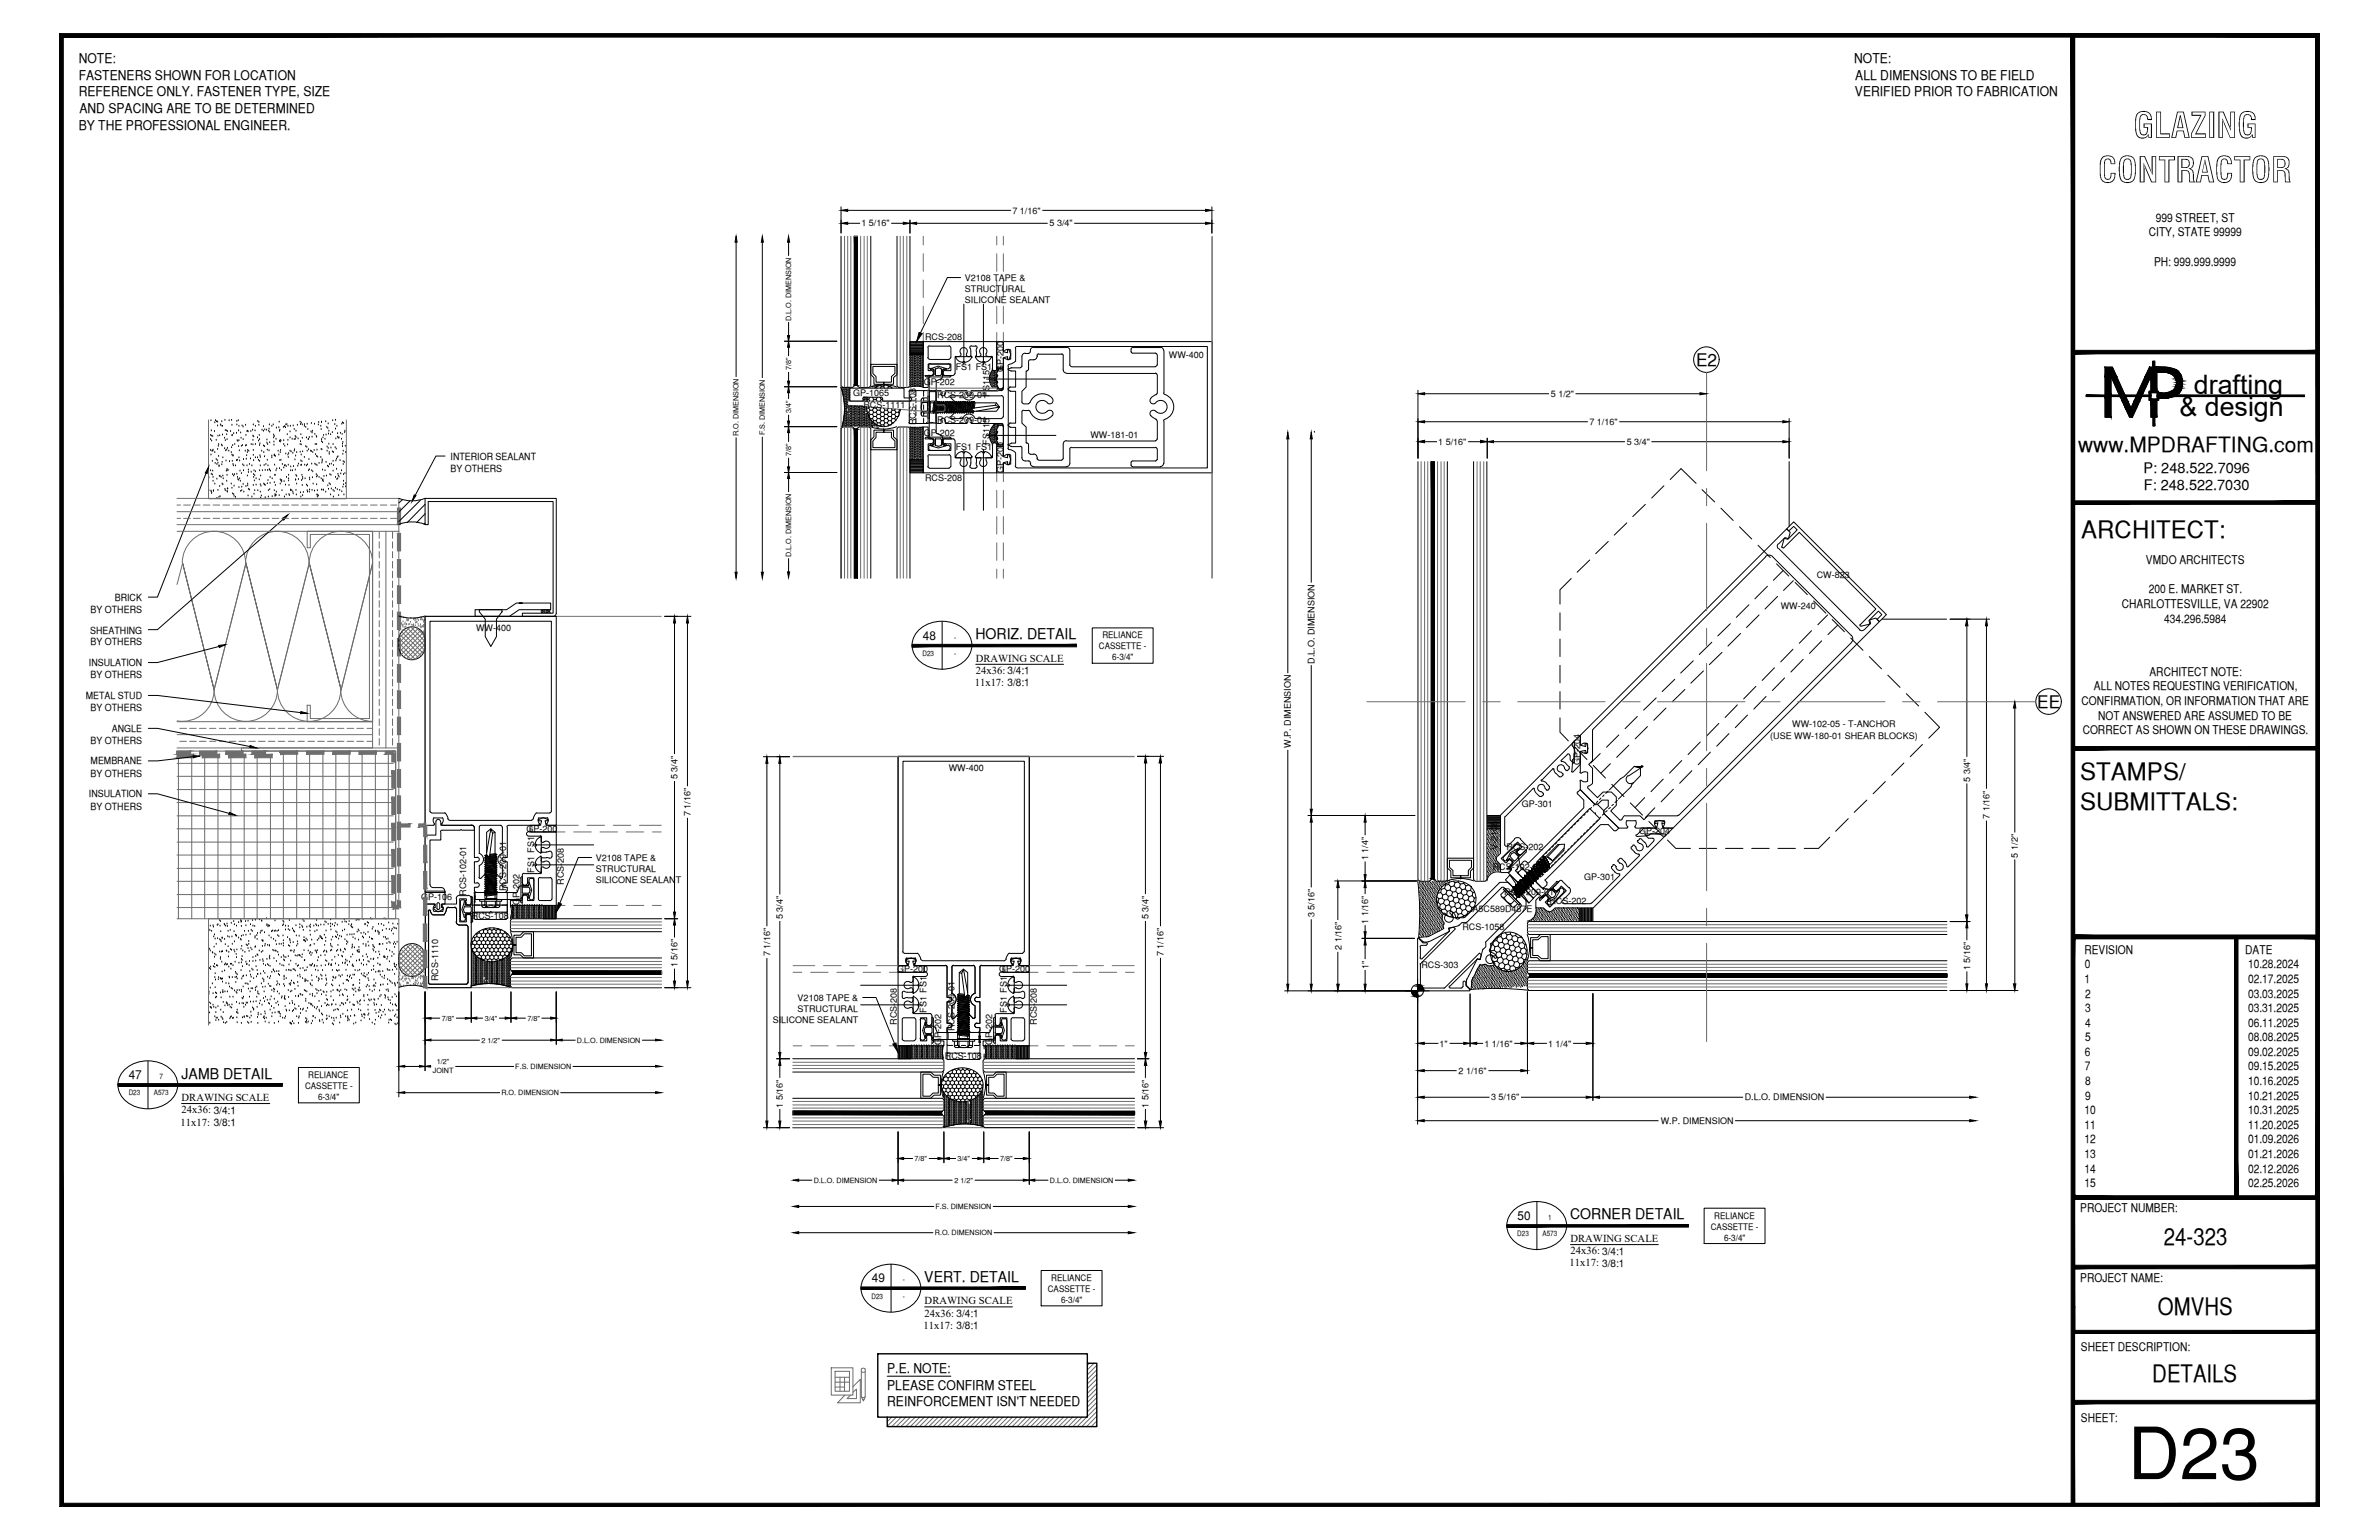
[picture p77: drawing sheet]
<svg xmlns="http://www.w3.org/2000/svg" width="432mm" height="279mm" viewBox="0 0 432 279" stroke-linecap="round" stroke-linejoin="round" font-family="sans-serif">
<defs><g id="words">
<text font-size="13.1" x="386.2" y="268.4">D23</text>
<g font-size="6.3">
<text x="387.2" y="25">GLAZING</text>
<text x="380.8" y="33.1">CONTRACTOR</text>
</g>
<g font-size="4.9">
<text x="398.2" y="71.5">drafting</text>
<text x="395.6" y="75.5">&amp; design</text>
</g>
<g font-size="4.4">
<text x="377.8" y="97.5">ARCHITECT:</text>
<text x="377.6" y="141.5">STAMPS/</text>
<text x="377.6" y="146.9">SUBMITTALS:</text>
<text x="392.7" y="225.8">24-323</text>
<text x="391.7" y="238.5">OMVHS</text>
<text x="390.7" y="250.7">DETAILS</text>
</g>
<text font-size="3.8" x="377.2" y="82">www.MPDRAFTING.com</text>
<g font-size="3.1">
<text x="307.8" y="66.4">E2</text>
<text x="369.8" y="128.5">EE</text>
</g>
<g font-size="2.7">
<text x="177" y="116">HORIZ. DETAIL</text>
<text x="33" y="195.7">JAMB DETAIL</text>
<text x="285" y="221.2">CORNER DETAIL</text>
<text x="167.8" y="232.5">VERT. DETAIL</text>
</g>
<g font-size="2.6">
<text x="389.1" y="85.8">P: 248.522.7096</text>
<text x="389.1" y="89">F: 248.522.7030</text>
</g>
<g font-size="2.4">
<text x="14.3" y="11.4">NOTE:</text>
<text x="336.5" y="11.4">NOTE:</text>
<text x="14.3" y="14.5">FASTENERS SHOWN FOR LOCATION</text>
<text x="14.3" y="17.5">REFERENCE ONLY. FASTENER TYPE, SIZE</text>
<text x="336.7" y="17.5">VERIFIED PRIOR TO FABRICATION</text>
<text x="336.7" y="14.5">ALL DIMENSIONS TO BE FIELD</text>
<text x="14.3" y="23.5">BY THE PROFESSIONAL ENGINEER.</text>
<text x="14.4" y="20.4">AND SPACING ARE TO BE DETERMINED</text>
<text x="161" y="249.1">P.E. NOTE:</text>
<text x="161" y="252.1">PLEASE CONFIRM STEEL</text>
<text x="161" y="255.1">REINFORCEMENT ISN'T NEEDED</text>
</g>
<g font-size="2.2">
<text x="391.3" y="40.2">999 STREET, ST</text>
<text x="390" y="42.9">CITY, STATE 99999</text>
<text x="391" y="48.2">PH: 999.999.9999</text>
<text x="389.5" y="102.3">VMDO ARCHITECTS</text>
<text x="390" y="107.6">200 E. MARKET ST.</text>
<text x="385.1" y="110.3">CHARLOTTESVILLE, VA 22902</text>
<text x="392.8" y="113">434.296.5984</text>
<text x="167.5" y="116.1">48</text>
<text x="380" y="125.2">ALL NOTES REQUESTING VERIFICATION,</text>
<text x="390.1" y="122.6">ARCHITECT NOTE:</text>
<text x="377.8" y="127.9">CONFIRMATION, OR INFORMATION THAT ARE</text>
<text x="380.8" y="130.6">NOT ANSWERED ARE ASSUMED TO BE</text>
<text x="378" y="133.2">CORRECT AS SHOWN ON THESE DRAWINGS.</text>
<text x="378.3" y="173">REVISION</text>
<text x="407.5" y="173">DATE</text>
<text x="378.3" y="178.3">1</text>
<text x="378.4" y="175.7">0</text>
<text x="408" y="175.7">10.28.2024</text>
<text x="408" y="178.3">02.17.2025</text>
<text x="378.5" y="181">2</text>
<text x="378.5" y="183.6">3</text>
<text x="408" y="181">03.03.2025</text>
<text x="408" y="183.6">03.31.2025</text>
<text x="378.4" y="191.6">6</text>
<text x="378.5" y="186.2">4</text>
<text x="378.5" y="188.9">5</text>
<text x="408" y="186.2">06.11.2025</text>
<text x="408" y="188.9">08.08.2025</text>
<text x="408" y="191.6">09.02.2025</text>
<text x="23.4" y="195.8">47</text>
<text x="378.4" y="194.2">7</text>
<text x="378.5" y="196.8">8</text>
<text x="408" y="194.2">09.15.2025</text>
<text x="408" y="196.8">10.16.2025</text>
<text x="378.3" y="202.1">10</text>
<text x="378.5" y="199.5">9</text>
<text x="408" y="199.5">10.21.2025</text>
<text x="408" y="202.1">10.31.2025</text>
<text x="378.3" y="204.8">11</text>
<text x="378.3" y="207.5">12</text>
<text x="408" y="204.8">11.20.2025</text>
<text x="408" y="207.5">01.09.2026</text>
<text x="378.3" y="210.1">13</text>
<text x="378.3" y="212.7">14</text>
<text x="378.3" y="215.4">15</text>
<text x="408" y="210.1">01.21.2026</text>
<text x="408" y="212.7">02.12.2026</text>
<text x="408" y="215.4">02.25.2026</text>
<text x="275.5" y="221.4">50</text>
<text x="377.6" y="219.9">PROJECT NUMBER:</text>
<text x="158.2" y="232.7">49</text>
<text x="377.6" y="232.5">PROJECT NAME:</text>
<text x="377.7" y="245.2">SHEET DESCRIPTION:</text>
<text x="377.7" y="257.9">SHEET:</text>
</g>
<g font-size="1.9">
<text x="176.9" y="124.5">11x17: 3/8:1</text>
<text x="177.1" y="120.1">DRAWING SCALE</text>
<text x="177.1" y="122.2">24x36: 3/4:1</text>
<text x="33" y="199.8">DRAWING SCALE</text>
<text x="33" y="202">24x36: 3/4:1</text>
<text x="32.8" y="204.2">11x17: 3/8:1</text>
<text x="285.1" y="225.4">DRAWING SCALE</text>
<text x="285.1" y="227.5">24x36: 3/4:1</text>
<text x="284.9" y="229.7">11x17: 3/8:1</text>
<text x="167.8" y="236.7">DRAWING SCALE</text>
<text x="167.8" y="238.9">24x36: 3/4:1</text>
<text x="167.6" y="241">11x17: 3/8:1</text>
</g>
<g font-size="1.8">
<text x="81.8" y="83.4">INTERIOR SEALANT</text>
<text x="81.8" y="85.6">BY OTHERS</text>
<text x="16.4" y="111.2">BY OTHERS</text>
<text x="20.8" y="109">BRICK</text>
<text x="16.4" y="114.9">SHEATHING</text>
<text x="16.4" y="117.1">BY OTHERS</text>
<text x="16.1" y="120.8">INSULATION</text>
<text x="16.4" y="123.1">BY OTHERS</text>
<text x="15.6" y="126.8">METAL STUD</text>
<text x="16.4" y="129">BY OTHERS</text>
<text x="16.4" y="135">BY OTHERS</text>
<text x="20.3" y="132.8">ANGLE</text>
<text x="16.4" y="138.7">MEMBRANE</text>
<text x="16.4" y="140.9">BY OTHERS</text>
<text x="16.1" y="144.7">INSULATION</text>
<text x="16.4" y="146.9">BY OTHERS</text>
</g>
<g font-size="1.6">
<text x="156.3" y="41.1">1 5/16&quot;</text>
<text x="183.8" y="38.7">7 1/16&quot;</text>
<text x="190.5" y="41.1">5 3/4&quot;</text>
<text x="175.1" y="50.9">V2108 TAPE &amp;</text>
<text x="175.1" y="52.9">STRUCTURAL</text>
<text x="175.1" y="54.9">SILICONE SEALANT</text>
<text x="167.9" y="61.7">RCS-208</text>
<text x="212.2" y="64.9">WW-400</text>
<text x="154.9" y="71.9">GP-1065</text>
<text x="167.7" y="69.8">GP-202</text>
<text x="173.5" y="67.2">FS1 FS1</text>
<text x="179.6" y="71.9" transform="rotate(-90 179.6 71.9)">FS115</text>
<text x="182.1" y="67.5" transform="rotate(-90 182.1 67.5)">GP-200</text>
<text x="156.7" y="74">RCS-1111</text>
<text x="166.2" y="77.2" transform="rotate(-90 166.2 77.2)">RCS-108</text>
<text x="170.1" y="72.2">RCS-209-01</text>
<text x="170.1" y="76.7">RCS-209-01</text>
<text x="281.5" y="72">5 1/2&quot;</text>
<text x="288.5" y="77.1">7 1/16&quot;</text>
<text x="167.7" y="79.1">GP-202</text>
<text x="173.5" y="81.7">FS1 FS1</text>
<text x="179.6" y="80.7" transform="rotate(-90 179.6 80.7)">FS115</text>
<text x="197.9" y="79.4">WW-181-01</text>
<text x="261" y="80.7">1 5/16&quot;</text>
<text x="295.3" y="80.7">5 3/4&quot;</text>
<text x="167.9" y="87.2">RCS-208</text>
<text x="182.1" y="85.9" transform="rotate(-90 182.1 85.9)">GP-200</text>
<text x="329.8" y="104.9">CW-823</text>
<text x="323.2" y="110.5">WW-240</text>
<text x="86.4" y="114.5">WW-400</text>
<text x="199.5" y="117.8">CASSETTE -</text>
<text x="200.1" y="115.8">RELIANCE</text>
<text x="201.9" y="119.8">6-3/4&quot;</text>
<text x="238.6" y="120.4" transform="rotate(-90 238.6 120.4)">D.L.O. DIMENSION</text>
<text x="325.3" y="132">WW-102-05 - T-ANCHOR</text>
<text x="234.3" y="135.7" transform="rotate(-90 234.3 135.7)">W.P. DIMENSION</text>
<text x="321.3" y="134">(USE WW-180-01 SHEAR BLOCKS)</text>
<text x="123" y="141.4" transform="rotate(-90 123 141.4)">5 3/4&quot;</text>
<text x="172.2" y="139.9">WW-400</text>
<text x="286.8" y="138.9" transform="rotate(-90 286.8 138.9)">GP-204</text>
<text x="357.6" y="141.9" transform="rotate(-90 357.6 141.9)">5 3/4&quot;</text>
<text x="125.3" y="148.1" transform="rotate(-90 125.3 148.1)">7 1/16&quot;</text>
<text x="276.2" y="146.4">GP-301</text>
<text x="361.1" y="148.5" transform="rotate(-90 361.1 148.5)">7 1/16&quot;</text>
<text x="95.6" y="150.9">GP-200</text>
<text x="271.8" y="154.2" transform="rotate(-90 271.8 154.2)">V-2108</text>
<text x="273.4" y="154.2">RCS-202</text>
<text x="297.5" y="151.4">GP-204</text>
<text x="366.3" y="155.6" transform="rotate(-90 366.3 155.6)">5 1/2&quot;</text>
<text x="91.9" y="161.7" transform="rotate(-90 91.9 161.7)">RCS-209-01</text>
<text x="97" y="158.4" transform="rotate(-90 97 158.4)">FS1 FS1</text>
<text x="102.4" y="160.5" transform="rotate(-90 102.4 160.5)">RCS-208</text>
<text x="108.1" y="156.1">V2108 TAPE &amp;</text>
<text x="108.1" y="158.1">STRUCTURAL</text>
<text x="108.1" y="160.1">SILICONE SEALANT</text>
<text x="248.3" y="156.1" transform="rotate(-90 248.3 156.1)">1 1/4&quot;</text>
<text x="271" y="157.8">RCS-102-01</text>
<text x="287.5" y="159.6">GP-301</text>
<text x="76.5" y="163.3">GP-106</text>
<text x="84.6" y="162.5" transform="rotate(-90 84.6 162.5)">RCS-102-01</text>
<text x="85.7" y="166.8">RCS-108</text>
<text x="94.3" y="164.1" transform="rotate(-90 94.3 164.1)">GP-202</text>
<text x="142.1" y="166.8" transform="rotate(-90 142.1 166.8)">5 3/4&quot;</text>
<text x="208.5" y="166.8" transform="rotate(-90 208.5 166.8)">5 3/4&quot;</text>
<text x="238.6" y="166.4" transform="rotate(-90 238.6 166.4)">3 5/16&quot;</text>
<text x="248.3" y="167.6" transform="rotate(-90 248.3 167.6)">1 1/16&quot;</text>
<text x="267.3" y="165.5">A5C589D487E</text>
<text x="273" y="162.4">RCS-209-01</text>
<text x="281.2" y="164">RCS-202</text>
<text x="139.8" y="173.5" transform="rotate(-90 139.8 173.5)">7 1/16&quot;</text>
<text x="211.2" y="173.5" transform="rotate(-90 211.2 173.5)">7 1/16&quot;</text>
<text x="243.5" y="172.3" transform="rotate(-90 243.5 172.3)">2 1/16&quot;</text>
<text x="265.4" y="168.7">RCS-1058</text>
<text x="79.5" y="178.1" transform="rotate(-90 79.5 178.1)">RCS-1110</text>
<text x="123" y="175.5" transform="rotate(-90 123 175.5)">1 5/16&quot;</text>
<text x="162.8" y="176.3">GP-200</text>
<text x="181.4" y="176.3">GP-200</text>
<text x="248.4" y="175.8" transform="rotate(-90 248.4 175.8)">1&quot;</text>
<text x="258" y="175.6">RCS-303</text>
<text x="357.6" y="176" transform="rotate(-90 357.6 176)">1 5/16&quot;</text>
<text x="140.3" y="185.5">SILICONE SEALANT</text>
<text x="144.8" y="181.5">V2108 TAPE &amp;</text>
<text x="144.8" y="183.6">STRUCTURAL</text>
<text x="162.8" y="185.9" transform="rotate(-90 162.8 185.9)">RCS-208</text>
<text x="168.1" y="183.8" transform="rotate(-90 168.1 183.8)">FS1 FS1</text>
<text x="182.8" y="183.8" transform="rotate(-90 182.8 183.8)">FS1 FS1</text>
<text x="188.2" y="185.9" transform="rotate(-90 188.2 185.9)">RCS-208</text>
<text x="170.8" y="189.5" transform="rotate(-90 170.8 189.5)">GP-202</text>
<text x="173.2" y="187.1" transform="rotate(-90 173.2 187.1)">RCS-209-01</text>
<text x="180.1" y="189.5" transform="rotate(-90 180.1 189.5)">GP-202</text>
<text x="261.3" y="189.9">1&quot;</text>
<text x="269.4" y="189.9">1 1/16&quot;</text>
<text x="281" y="189.9">1 1/4&quot;</text>
<text x="55.4" y="197.5">CASSETTE -</text>
<text x="55.9" y="195.6">RELIANCE</text>
<text x="171.5" y="192.2">RCS-108</text>
<text x="264.7" y="194.8">2 1/16&quot;</text>
<text x="57.7" y="199.5">6-3/4&quot;</text>
<text x="142.1" y="201" transform="rotate(-90 142.1 201)">1 5/16&quot;</text>
<text x="208.5" y="201" transform="rotate(-90 208.5 201)">1 5/16&quot;</text>
<text x="270.6" y="199.6">3 5/16&quot;</text>
<text x="301.4" y="203.9">W.P. DIMENSION</text>
<text x="316.7" y="199.6">D.L.O. DIMENSION</text>
<text x="311.1" y="221.1">RELIANCE</text>
<text x="310.5" y="223.1">CASSETTE -</text>
<text x="312.9" y="225.1">6-3/4&quot;</text>
<text x="190.8" y="232.4">RELIANCE</text>
<text x="190.2" y="234.4">CASSETTE -</text>
<text x="192.6" y="236.4">6-3/4&quot;</text>
</g>
<g font-size="1.3">
<text x="143.6" y="58.2" transform="rotate(-90 143.6 58.2)">D.L.O. DIMENSION</text>
<text x="143.6" y="67.2" transform="rotate(-90 143.6 67.2)">7/8&quot;</text>
<text x="143.6" y="74.9" transform="rotate(-90 143.6 74.9)">3/4&quot;</text>
<text x="134" y="79.1" transform="rotate(-90 134 79.1)">R.O. DIMENSION</text>
<text x="138.8" y="79" transform="rotate(-90 138.8 79)">F.S. DIMENSION</text>
<text x="143.6" y="82.7" transform="rotate(-90 143.6 82.7)">7/8&quot;</text>
<text x="143.6" y="101.1" transform="rotate(-90 143.6 101.1)">D.L.O. DIMENSION</text>
<text x="167.4" y="119">D23</text>
<text x="173.2" y="116.1">-</text>
<text x="173.2" y="119">-</text>
<text x="80.2" y="185.2">7/8&quot;</text>
<text x="88" y="185.2">3/4&quot;</text>
<text x="95.8" y="185.2">7/8&quot;</text>
<text x="87.4" y="189.2">2 1/2&quot;</text>
<text x="104.7" y="189.2">D.L.O. DIMENSION</text>
<text x="29" y="195.8">7</text>
<text x="78.5" y="194.7">JOINT</text>
<text x="79.3" y="193.1">1/2&quot;</text>
<text x="93.5" y="193.9">F.S. DIMENSION</text>
<text x="23.4" y="198.7">D23</text>
<text x="27.9" y="198.7">A573</text>
<text x="91" y="198.7">R.O. DIMENSION</text>
<text x="147.7" y="214.6">D.L.O. DIMENSION</text>
<text x="166" y="210.6">7/8&quot;</text>
<text x="173.2" y="214.6">2 1/2&quot;</text>
<text x="173.8" y="210.6">3/4&quot;</text>
<text x="181.5" y="210.6">7/8&quot;</text>
<text x="190.6" y="214.6">D.L.O. DIMENSION</text>
<text x="169.8" y="219.3">F.S. DIMENSION</text>
<text x="281" y="221.4">1</text>
<text x="169.7" y="224.1">R.O. DIMENSION</text>
<text x="275.4" y="224.3">D23</text>
<text x="280" y="224.3">A573</text>
<text x="163.9" y="232.7">-</text>
<text x="158.2" y="235.6">D23</text>
<text x="163.9" y="235.6">-</text>
</g>
</g></defs>
<!-- layer: SURROUNDING CONDITIONS -->
<g fill="none" stroke="#000" stroke-width=".18">
<path d="M38.2 79.8h.1M38.2 79h.1M38.3 76.3h.1M38.4 78.2h.1M38.4 79.1h.1M38.6 79.2h.1M38.9 78.3h.1M39 76.7h.1M39.1 76.3h.1M39.2 79.9h.1M39.3 76.5h.1M39.5 77.3h.1"/>
<path d="M39.5 76.6h.1M39.6 79.1h.1M39.9 79.1h.1M40 77.1h.1M40.1 77.3h.1M40.3 76.5h.1M40.4 78.9h.1M40.4 77.3h.1M40.8 79.5h.1M40.8 76.3h.1M40.9 78.1h.1M40.9 79.9h.1"/>
<path d="M41.1 78.2h.1M41.1 78.9h.1M41.2 79.8h.1M41.3 78.3h.1M41.6 76.3h.1M41.8 78.3h.1M42 76.3h.1M42.1 77.2h.1M42.1 79.1h.1M42.2 79h.1M42.4 78.7h.1M42.9 78.6h.1"/>
<path d="M43 77.1h.1M43 76.5h.1M43.1 79.9h.1M43.2 76.3h.1M43.3 78.2h.1M43.4 79.9h.1M43.4 77.3h.1M43.7 78.5h.1M43.8 79.5h.1M43.9 77.3h.1M44.1 79.8h.1M44.1 77.5h.1"/>
<path d="M44.6 77.2h.1M44.6 79h.1M44.8 78.3h.1M45 78.2h.1M45 78.4h.1M45.5 78.3h.1M45.8 78h.1M45.9 79.9h.1M45.9 79.1h.1M46 77.1h.1M46 79.2h.1M46.3 78.2h.1"/>
<path d="M46.4 77.3h.1M46.7 79.4h.1M46.8 76.5h.1M47 77.2h.1M47 76.6h.1M47.1 79h.1M47.1 79.8h.1M47.6 78h.1M47.8 78.2h.1M47.8 77.4h.1M48.1 78h.1M48.4 78h.1"/>
<path d="M48.5 79.8h.1M48.8 78.2h.1M48.8 77.9h.1M48.9 77.1h.1M49 78.4h.1M49.3 77.3h.1M49.6 77.1h.1M49.7 78.9h.1M49.7 79.4h.1M49.8 79.2h.1M50.1 79.7h.1M50.2 77.7h.1"/>
<path d="M50.6 77.6h.1M50.7 76.6h.1M50.7 78.2h.1M50.8 78h.1M50.9 79.9h.1M51.4 77.5h.1M51.5 79.9h.1M51.6 77.4h.1M51.8 77.6h.1M51.9 77.1h.1M52.1 77h.1M52.1 78.9h.1"/>
<path d="M52.3 79.9h.1M52.3 77.3h.1M52.6 79.4h.1M52.6 78.4h.1M52.7 77.3h.1M53 79.7h.1M53.2 77.3h.1M53.4 77.9h.1M53.4 79.8h.1M53.6 79.7h.1M53.6 79.2h.1M53.7 78.2h.1"/>
<path d="M53.7 79.4h.1M54 77.2h.1M54.1 79.6h.1M54.5 76.6h.1M54.5 77h.1M54.6 78.9h.1M54.7 76.8h.1M54.9 79.5h.1M54.9 77.1h.1M55.2 77h.1M55.2 77.3h.1M55.5 77.5h.1"/>
<path d="M55.6 79.4h.1M55.8 77h.1M55.9 77.9h.1M55.9 79.8h.1M56 79.7h.1M56.1 79.4h.1M56.5 78.4h.1M56.5 76.8h.1M56.6 79.3h.1M56.6 78.5h.1M56.7 78.2h.1M57.1 77h.1"/>
<path d="M57.1 78.8h.1M57.4 79.2h.1M57.5 79.3h.1M57.8 77.1h.1M57.8 76.6h.1M58.2 77.3h.1M58.3 77.9h.1M58.4 79.8h.1M58.4 76.6h.1M58.6 79.4h.1M58.7 79h.1M59 79.7h.1"/>
<path d="M59.1 76.5h.1M59.2 78.9h.1M59.3 77.5h.1M59.5 77.7h.1M59.6 76.9h.1M59.6 78.7h.1M59.7 78.2h.1M60 78.9h.1M60.3 78.5h.1M60.4 76.3h.1M60.8 77h.1M60.9 77.9h.1"/>
<path d="M60.9 76.3h.1M61 79.6h.1M61.2 77.3h.1M61.3 78.7h.1M61.3 79.3h.1M61.4 79.5h.1M61.5 79.4h.1M61.8 78.6h.1M62 79.7h.1M62 77h.1M62.1 78.8h.1M62.2 76.7h.1"/>
<path d="M62.4 76.8h.1M62.5 78.5h.1M62.6 78.2h.1M37.9 86.7h.1M37.9 89h.1M38.2 81.7h.1M38.2 85.4h.1M38.3 89.1h.1M38.3 82.5h.1M38.4 89.3h.1M38.4 86h.1M38.4 80h.1"/>
<path d="M38.4 89.5h.1M38.5 81.9h.1M38.5 83.7h.1M38.5 86.2h.1M38.6 85.5h.1M38.6 81.9h.1M38.7 87.3h.1M38.7 81.7h.1M38.7 86.6h.1M38.7 89.2h.1M38.7 89h.1M39 82.1h.1"/>
<path d="M39 87.8h.1M39.1 84.1h.1M39.2 83.4h.1M39.4 84.3h.1M39.4 86.9h.1M39.4 90.4h.1M39.4 83.6h.1M39.5 81.5h.1M39.6 84h.1M39.6 89h.1M39.6 81h.1M39.7 82.8h.1"/>
<path d="M39.7 80.6h.1M39.8 84.6h.1M39.8 84.5h.1M39.8 90.2h.1M39.8 86.4h.1M39.9 88.3h.1M39.9 90.1h.1M39.9 86.4h.1M40.1 86.6h.1M40.2 80.8h.1M40.3 84.3h.1M40.3 83.9h.1"/>
<path d="M40.3 80.9h.1M40.3 87.8h.1M40.4 86.4h.1M40.4 83.1h.1M40.4 87.9h.1M40.5 86.9h.1M40.8 81.4h.1M40.8 88.8h.1M40.9 89h.1M41 81.8h.1M41 83.6h.1M41.1 85.5h.1"/>
<path d="M41.1 87.3h.1M41.1 81.7h.1M41.2 89.2h.1M41.2 86.2h.1M41.2 85.4h.1M41.2 85.2h.1M41.3 81.3h.1M41.3 89.3h.1M41.3 88.7h.1M41.4 85.3h.1M41.5 81.9h.1M41.7 83.8h.1"/>
<path d="M42 82.1h.1M42 87.8h.1M42 81.2h.1M42.1 88.6h.1M42.1 82.5h.1M42.2 83.7h.1M42.2 80.8h.1M42.2 86.1h.1M42.2 89.6h.1M42.3 82.7h.1M42.3 84.3h.1M42.4 84.5h.1"/>
<path d="M42.4 86.4h.1M42.4 89.7h.1M42.5 88.2h.1M42.5 90h.1M42.5 86.1h.1M42.6 80.6h.1M42.7 84.5h.1M42.7 90.2h.1M42.9 83.6h.1M43 86h.1M43.1 86.6h.1M43.1 83.5h.1"/>
<path d="M43.2 80.1h.1M43.2 87h.1M43.3 81h.1M43.3 87.1h.1M43.4 88.5h.1M43.4 83.1h.1M43.4 81.8h.1M43.5 83.6h.1M43.5 86.9h.1M43.6 85.5h.1M43.6 87.3h.1M43.7 89.2h.1"/>
<path d="M43.8 81h.1M43.8 85.9h.1M43.9 88.4h.1M43.9 89h.1M44 80.8h.1M44.1 84.3h.1M44.1 87.9h.1M44.2 83.4h.1M44.2 85.4h.1M44.3 89.3h.1M44.3 84.5h.1M44.5 81.9h.1"/>
<path d="M44.6 80.9h.1M44.6 88.3h.1M44.7 80.8h.1M44.7 83.3h.1M44.8 82.7h.1M44.8 84.5h.1M44.9 86.4h.1M44.9 82.1h.1M45 88.1h.1M45 87.8h.1M45 81.7h.1M45 90h.1"/>
<path d="M45.1 85.7h.1M45.1 85.3h.1M45.1 88.8h.1M45.1 81.9h.1M45.3 84.3h.1M45.3 88.9h.1M45.5 83.2h.1M45.6 85.7h.1M45.6 80.6h.1M45.7 84.5h.1M45.7 90.2h.1M45.9 80.7h.1"/>
<path d="M46 81.7h.1M46 88.1h.1M46 82.6h.1M46 83.6h.1M46 86.6h.1M46 86.1h.1M46.1 85.4h.1M46.1 89.7h.1M46.2 87.2h.1M46.2 89h.1M46.2 86.3h.1M46.4 80.6h.1"/>
<path d="M46.4 85.6h.1M46.4 83.1h.1M46.5 88h.1M46.5 86.9h.1M46.7 83.1h.1M46.8 89h.1M46.9 80h.1M46.9 83.5h.1M47.1 87.1h.1M47.1 80.8h.1M47.1 85.4h.1M47.1 83.7h.1"/>
<path d="M47.2 82.7h.1M47.2 80.5h.1M47.2 84.5h.1M47.2 83h.1M47.2 87.9h.1M47.2 89.3h.1M47.3 86.4h.1M47.3 90.4h.1M47.4 88.2h.1M47.4 90h.1M47.5 81.9h.1M47.6 85.4h.1"/>
<path d="M47.8 80.9h.1M47.9 82.1h.1M47.9 87.8h.1M47.9 84.5h.1M48 82.9h.1M48 81h.1M48 87.9h.1M48.1 85.3h.1M48.1 90.3h.1M48.1 88.1h.1M48.3 84.3h.1M48.5 80.4h.1"/>
<path d="M48.5 81.7h.1M48.5 83.5h.1M48.5 87.8h.1M48.6 85.3h.1M48.6 80.6h.1M48.6 87.2h.1M48.6 84.5h.1M48.7 89h.1M48.7 90.2h.1M48.8 81.8h.1M48.9 85.2h.1M48.9 85.3h.1"/>
<path d="M49 80.3h.1M49 88.8h.1M49 87.7h.1M49 86.6h.1M49.1 85.5h.1M49.3 82.7h.1M49.3 83.1h.1M49.4 90.1h.1M49.4 86.9h.1M49.7 80.8h.1M49.7 80.2h.1M49.8 82.5h.1"/>
<path d="M49.8 87.6h.1M49.8 89h.1M49.8 82.7h.1M49.8 84.4h.1M49.9 86.2h.1M49.9 90h.1M49.9 89.7h.1M50 88.1h.1M50 82.8h.1M50 89.9h.1M50.1 85.4h.1M50.1 89.9h.1"/>
<path d="M50.2 89.3h.1M50.2 85.1h.1M50.5 81.9h.1M50.6 82.5h.1M50.7 89.9h.1M50.7 85h.1M50.7 80.1h.1M50.8 83.6h.1M50.9 82.1h.1M50.9 87.8h.1M50.9 80.2h.1M50.9 87.1h.1"/>
<path d="M50.9 81.7h.1M51 83.5h.1M51 80h.1M51 87.2h.1M51.1 85.3h.1M51.1 87.2h.1M51.1 87.4h.1M51.2 89h.1M51.2 84.3h.1M51.5 84.9h.1M51.5 80.6h.1M51.6 87.4h.1"/>
<path d="M51.6 84.5h.1M51.6 90.2h.1M51.7 81h.1M51.8 84.5h.1M51.8 88h.1M51.9 82.4h.1M51.9 89.8h.1M51.9 84.6h.1M52 86.6h.1M52.2 80.7h.1M52.3 82.5h.1M52.3 84.4h.1"/>
<path d="M52.3 83h.1M52.4 86.2h.1M52.4 82.3h.1M52.4 87.2h.1M52.4 86.9h.1M52.5 88.1h.1M52.5 89.7h.1M52.5 89.9h.1M52.6 81.9h.1M52.8 84.7h.1M52.8 89h.1M52.8 85.4h.1"/>
<path d="M52.8 88.9h.1M52.8 82h.1M53 89h.1M53.1 85.4h.1M53.1 82.2h.1M53.1 89.3h.1M53.2 89.6h.1M53.3 84.6h.1M53.4 81.9h.1M53.5 81.6h.1M53.5 83.4h.1M53.6 85.3h.1"/>
<path d="M53.7 87.1h.1M53.7 82.7h.1M53.7 89h.1M53.7 86.2h.1M53.8 89.8h.1M53.8 82.1h.1M53.8 87.8h.1M53.8 86.4h.1M54 84.6h.1M54.2 87h.1M54.2 84.2h.1M54.5 82h.1"/>
<path d="M54.5 80.6h.1M54.5 89.4h.1M54.5 80.1h.1M54.6 84.5h.1M54.6 90.2h.1M54.6 83.6h.1M54.7 80.7h.1M54.7 82.5h.1M54.7 84.4h.1M54.7 87.2h.1M54.8 86.2h.1M54.8 83.8h.1"/>
<path d="M54.9 88.1h.1M54.9 89.9h.1M54.9 82h.1M54.9 86.9h.1M54.9 86.6h.1M55.1 89.3h.1M55.2 83h.1M55.3 84.4h.1M55.4 86.9h.1M55.5 81h.1M55.6 84.5h.1M55.6 88h.1"/>
<path d="M55.7 81.2h.1M55.8 81.9h.1M55.8 89h.1M55.8 84.3h.1M55.8 89.3h.1M55.8 88.2h.1M56 81.6h.1M56 85.4h.1M56.1 83.4h.1M56.1 85.2h.1M56.1 89.3h.1M56.2 87.1h.1"/>
<path d="M56.2 88.9h.1M56.2 86.7h.1M56.4 81.9h.1M56.5 81.9h.1M56.6 84.2h.1M56.6 85.4h.1M56.6 89h.1M56.7 86.7h.1M56.8 82.1h.1M56.8 85.6h.1M56.8 87.8h.1M57 81.7h.1"/>
<path d="M57.1 89.1h.1M57.1 84.2h.1M57.2 80.6h.1M57.3 82.5h.1M57.3 84.3h.1M57.4 86.1h.1M57.5 87.9h.1M57.5 86.6h.1M57.5 80.6h.1M57.5 82.8h.1M57.5 89.8h.1M57.5 81.7h.1"/>
<path d="M57.5 84.5h.1M57.6 89h.1M57.6 90.2h.1M57.6 86.4h.1M57.6 89.9h.1M57.7 82.9h.1M57.8 90h.1M57.9 84.1h.1M57.9 86.6h.1M58.2 83h.1M58.3 81.5h.1M58.3 86.9h.1"/>
<path d="M58.4 88.9h.1M58.4 80.1h.1M58.4 81.6h.1M58.4 84h.1M58.5 83.4h.1M58.5 83.7h.1M58.5 85.3h.1M58.5 80.3h.1M58.5 87.2h.1M58.6 87.1h.1M58.7 88.9h.1M58.7 89h.1"/>
<path d="M58.7 87.4h.1M58.8 86.4h.1M59 85.4h.1M59.1 89.3h.1M59.2 83.9h.1M59.2 86.4h.1M59.4 81.9h.1M59.4 81.1h.1M59.4 84.6h.1M59.5 88.1h.1M59.6 81.3h.1M59.6 88.8h.1"/>
<path d="M59.6 84.7h.1M59.7 80.6h.1M59.8 82.4h.1M59.8 82.1h.1M59.8 87.8h.1M59.8 84.3h.1M59.9 86.1h.1M59.9 87.9h.1M60 89.8h.1M60.1 81.3h.1M60.1 86.2h.1M60.1 88.7h.1"/>
<path d="M60.1 84.2h.1M60.3 82h.1M60.5 83.7h.1M60.5 80.6h.1M60.5 85.5h.1M60.5 89h.1M60.5 84.5h.1M60.5 90.2h.1M60.5 82.1h.1M60.6 89.2h.1M60.8 81.2h.1M60.9 88.6h.1"/>
<path d="M60.9 86.6h.1M61 83.6h.1M61 81.5h.1M61.1 83.3h.1M61.1 85.2h.1M61.2 87h.1M61.2 88.8h.1M61.2 83h.1M61.3 86.9h.1M61.3 86h.1M61.3 82.9h.1M61.4 86.4h.1"/>
<path d="M61.5 89.9h.1M61.5 86.6h.1M61.7 89h.1M61.7 83.6h.1M61.8 86h.1M62 85.4h.1M62 89.2h.1M62.2 80.6h.1M62.2 81h.1M62.2 82.4h.1M62.2 88.4h.1M62.2 80.3h.1"/>
<path d="M62.3 84.3h.1M62.3 81.9h.1M62.3 83.8h.1M62.4 86.1h.1M62.4 87.9h.1M62.4 87.3h.1M62.4 89.8h.1M62.5 83.9h.1M62.6 85.9h.1M62.7 81h.1M62.7 88.3h.1M62.7 82.1h.1"/>
<path d="M62.7 87.8h.1M37.8 178.2h.1M37.9 180h.1M37.9 168.7h.1M38 172.2h.1M38 175.7h.1M38.1 168.8h.1M38.2 168h.1M38.2 172.5h.1M38.2 179.3h.1M38.2 175.5h.1M38.2 175.9h.1"/>
<path d="M38.4 169h.1M38.5 172.8h.1M38.5 178.5h.1M38.6 172.9h.1M38.7 168h.1M38.7 168.2h.1M38.7 175.4h.1M38.8 170h.1M38.9 171.8h.1M38.9 173.7h.1M38.9 174.9h.1M38.9 169.6h.1"/>
<path d="M39 175.5h.1M39 177.4h.1M39 173.1h.1M39.1 179.2h.1M39.1 170.4h.1M39.1 176.7h.1M39.1 177.8h.1M39.2 173.3h.1M39.2 171.3h.1M39.3 175.2h.1M39.4 167.9h.1M39.5 170.3h.1"/>
<path d="M39.5 175.3h.1M39.6 167.8h.1M39.6 177.7h.1M39.7 177.4h.1M39.9 172.7h.1M39.9 167h.1M39.9 170.5h.1M39.9 168h.1M40 167.2h.1M40 173.7h.1M40 174.1h.1M40 177.5h.1"/>
<path d="M40.1 169h.1M40.1 177.6h.1M40.1 170.6h.1M40.1 170.9h.1M40.2 172.7h.1M40.2 177.7h.1M40.3 174.6h.1M40.3 176.3h.1M40.3 170.2h.1M40.4 178.2h.1M40.4 172.7h.1M40.4 177.6h.1"/>
<path d="M40.4 179.7h.1M40.7 167.7h.1M40.8 175.1h.1M40.8 170.4h.1M40.8 176.1h.1M40.8 167.8h.1M40.8 180h.1M40.9 171.4h.1M41 168h.1M41 174.9h.1M41 178.4h.1M41.1 172.5h.1"/>
<path d="M41.1 175.1h.1M41.1 172.6h.1M41.2 167.6h.1M41.3 168.1h.1M41.3 175h.1M41.3 180h.1M41.3 169.9h.1M41.4 171.8h.1M41.4 169h.1M41.5 173.6h.1M41.5 175.5h.1M41.5 172.8h.1"/>
<path d="M41.5 178.5h.1M41.6 177.3h.1M41.6 170.1h.1M41.7 179.1h.1M41.7 177.4h.1M41.8 168.8h.1M41.8 174.9h.1M41.8 172.3h.1M41.9 175.8h.1M42 167.5h.1M42 179.3h.1M42 174.9h.1"/>
<path d="M42 172.4h.1M42.1 170h.1M42.2 177.4h.1M42.2 171.3h.1M42.2 179.5h.1M42.3 175.2h.1M42.4 167.2h.1M42.5 169h.1M42.5 172.4h.1M42.5 170.9h.1M42.5 179.8h.1M42.5 167.8h.1"/>
<path d="M42.6 172.7h.1M42.7 174.6h.1M42.7 177.4h.1M42.7 176.4h.1M42.7 169.7h.1M42.8 178.2h.1M42.9 169.9h.1M42.9 173.2h.1M42.9 176.7h.1M42.9 177.3h.1M42.9 168h.1M42.9 173.7h.1"/>
<path d="M42.9 169.8h.1M43 172.3h.1M43.1 179.7h.1M43.1 177.6h.1M43.1 176.8h.1M43.3 167.4h.1M43.3 170.2h.1M43.4 174.8h.1M43.4 179.7h.1M43.7 170.4h.1M43.7 167h.1M43.8 167.3h.1"/>
<path d="M43.8 172.2h.1M43.8 176.1h.1M43.8 170.6h.1M43.8 168.1h.1M43.8 169.9h.1M43.8 174.7h.1M43.8 179.6h.1M43.8 180h.1M43.8 167.2h.1M43.8 174.1h.1M43.9 171.7h.1M43.9 177.6h.1"/>
<path d="M43.9 173.5h.1M43.9 174.2h.1M44 175.4h.1M44.1 177.2h.1M44.1 172.5h.1M44.1 179.1h.1M44.1 169.7h.1M44.2 177.1h.1M44.4 169h.1M44.4 172.8h.1M44.5 178.5h.1M44.6 167.2h.1"/>
<path d="M44.6 169.7h.1M44.6 174.6h.1M44.6 168h.1M44.7 177h.1M44.7 171.4h.1M44.8 175h.1M44.8 174.9h.1M44.8 178.5h.1M44.9 171.6h.1M45 167.1h.1M45 172.1h.1M45 178.6h.1"/>
<path d="M45.1 169h.1M45.1 179.5h.1M45.1 170.8h.1M45.1 171.3h.1M45.2 172.6h.1M45.2 175.2h.1M45.3 174.4h.1M45.3 176.3h.1M45.4 178.1h.1M45.4 180h.1M45.4 169.5h.1M45.5 176.9h.1"/>
<path d="M45.5 167.8h.1M45.5 172h.1M45.6 179.4h.1M45.6 177.3h.1M45.6 168.8h.1M45.7 172.3h.1M45.7 175.8h.1M45.8 169h.1M45.8 167h.1M45.8 179.4h.1M45.9 174.4h.1M45.9 168h.1"/>
<path d="M45.9 173.7h.1M45.9 176h.1M46 177.5h.1M46.2 168.1h.1M46.3 169.9h.1M46.3 171.9h.1M46.3 170.2h.1M46.4 171.8h.1M46.4 166.9h.1M46.4 179.3h.1M46.4 179.7h.1M46.4 173.5h.1"/>
<path d="M46.4 174.4h.1M46.5 175.4h.1M46.5 177.2h.1M46.6 179.1h.1M46.6 169.7h.1M46.7 170.4h.1M46.7 176.1h.1M46.7 173.2h.1M46.7 169.4h.1M46.7 176.8h.1M46.8 176.8h.1M46.8 180h.1"/>
<path d="M46.8 173.4h.1M47.1 172.5h.1M47.1 166.9h.1M47.2 174.2h.1M47.2 169.3h.1M47.3 176.7h.1M47.4 169h.1M47.4 172.8h.1M47.4 178.5h.1M47.5 167.1h.1M47.6 168.9h.1M47.6 170.6h.1"/>
<path d="M47.6 170.8h.1M47.6 171.7h.1M47.7 172.6h.1M47.7 179.1h.1M47.7 174.1h.1M47.7 177.6h.1M47.8 174.4h.1M47.8 170.8h.1M47.8 176.3h.1M47.8 174.9h.1M47.9 178.1h.1M47.9 177.8h.1"/>
<path d="M47.9 180h.1M48 169.2h.1M48.1 171.6h.1M48.1 176.6h.1M48.1 179.1h.1M48.1 171.3h.1M48.2 175.2h.1M48.4 166.7h.1M48.5 174.1h.1M48.5 167.8h.1M48.5 168h.1M48.6 177.3h.1"/>
<path d="M48.6 171.5h.1M48.6 175h.1M48.6 168.1h.1M48.7 178.6h.1M48.8 168h.1M48.8 175.2h.1M48.8 169.8h.1M48.9 171.6h.1M48.9 168h.1M48.9 173.7h.1M49 173.5h.1M49 174h.1"/>
<path d="M49 178.9h.1M49 177.5h.1M49 175.3h.1M49.1 177.2h.1M49.1 179h.1M49.2 170.2h.1M49.3 169h.1M49.3 176.4h.1M49.3 179.7h.1M49.5 168.9h.1M49.5 172.4h.1M49.6 176h.1"/>
<path d="M49.7 170.4h.1M49.7 176.1h.1M49.7 179.5h.1M49.7 173.9h.1M49.7 180h.1M49.7 172.5h.1M49.8 169h.1M49.8 176.3h.1M49.8 179.6h.1M49.9 167.1h.1M50 168.9h.1M50 172.5h.1"/>
<path d="M50 170.8h.1M50.1 172.6h.1M50.2 174.4h.1M50.2 171.4h.1M50.2 176.3h.1M50.2 178.8h.1M50.3 178.1h.1M50.3 169h.1M50.4 180h.1M50.4 172.8h.1M50.4 178.5h.1M50.4 169.7h.1"/>
<path d="M50.5 168.8h.1M50.5 173.3h.1M50.5 176.8h.1M50.6 176.3h.1M50.6 169.9h.1M50.7 171.3h.1M50.7 178.7h.1M50.7 177h.1M50.8 174.9h.1M51.1 173.7h.1M51.1 171.3h.1M51.2 175.2h.1"/>
<path d="M51.3 168h.1M51.4 169.8h.1M51.4 167.1h.1M51.4 171.6h.1M51.4 173.4h.1M51.4 171.2h.1M51.4 167.8h.1M51.4 170.7h.1M51.5 175.3h.1M51.5 178.6h.1M51.5 167.3h.1M51.5 174.2h.1"/>
<path d="M51.6 177.1h.1M51.6 173.7h.1M51.6 177.3h.1M51.6 177.7h.1M51.6 178.9h.1M51.6 174.3h.1M51.8 168.7h.1M51.8 168h.1M51.9 173.7h.1M51.9 176.1h.1M51.9 177.5h.1M52.2 170.1h.1"/>
<path d="M52.3 168.7h.1M52.3 173.5h.1M52.3 179.7h.1M52.3 168.1h.1M52.4 176h.1M52.4 171.6h.1M52.5 175.1h.1M52.5 167h.1M52.5 178.6h.1M52.6 168.8h.1M52.6 170.4h.1M52.6 171.7h.1"/>
<path d="M52.6 170.7h.1M52.6 176.1h.1M52.7 172.5h.1M52.7 171.1h.1M52.7 180h.1M52.7 178.8h.1M52.8 174.4h.1M52.8 178.4h.1M52.8 176.1h.1M52.9 178h.1M53 179.8h.1M53 172.5h.1"/>
<path d="M53.1 168.5h.1M53.2 171h.1M53.2 175.9h.1M53.3 178.4h.1M53.3 168.9h.1M53.3 172.8h.1M53.4 178.5h.1M53.4 172.5h.1M53.4 176h.1M53.5 169.1h.1M53.5 179.5h.1M53.6 173.4h.1"/>
<path d="M53.6 176.1h.1M53.7 168h.1M53.7 174.9h.1M53.8 169.8h.1M53.8 171.6h.1M53.9 173.5h.1M54 175.3h.1M54 170.9h.1M54 177.1h.1M54 178.2h.1M54 171.3h.1M54.1 178.9h.1"/>
<path d="M54.1 173.4h.1M54.2 175.2h.1M54.3 169.9h.1M54.4 173.4h.1M54.4 168.3h.1M54.4 167.8h.1M54.4 176.9h.1M54.5 175.8h.1M54.5 177.3h.1M54.5 173.5h.1M54.8 168h.1M54.8 173.7h.1"/>
<path d="M54.9 173.2h.1M54.9 168.3h.1M54.9 177.5h.1M55 166.9h.1M55 175.7h.1M55.1 168.8h.1M55.1 170.6h.1M55.2 172.5h.1M55.2 170.1h.1M55.2 167.2h.1M55.2 174.3h.1M55.2 179.7h.1"/>
<path d="M55.2 170.7h.1M55.3 176.1h.1M55.3 170.7h.1M55.3 174.2h.1M55.4 178h.1M55.4 178.1h.1M55.4 177.7h.1M55.4 179.8h.1M55.4 170.9h.1M55.6 170.4h.1M55.6 176.1h.1M55.6 177.9h.1"/>
<path d="M55.7 168.2h.1M55.7 180h.1M55.8 170.6h.1M55.8 175.6h.1M55.9 178.1h.1M55.9 172.5h.1M56.1 168.1h.1M56.2 173h.1M56.3 168.9h.1M56.3 171.6h.1M56.3 175.1h.1M56.3 167.8h.1"/>
<path d="M56.3 169.7h.1M56.3 172.8h.1M56.3 178.5h.1M56.3 168.3h.1M56.4 171.5h.1M56.4 178.7h.1M56.5 173.4h.1M56.5 175.3h.1M56.5 175.2h.1M56.6 177h.1M56.6 170.6h.1M56.6 178.9h.1"/>
<path d="M56.6 173h.1M56.6 177.9h.1M56.7 174.9h.1M57 168h.1M57 175.4h.1M57 171.3h.1M57.1 175.2h.1M57.1 169h.1M57.2 172.5h.1M57.3 176h.1M57.3 167.8h.1M57.3 179.5h.1"/>
<path d="M57.4 172.7h.1M57.5 167h.1M57.5 168h.1M57.5 172.9h.1M57.5 177.3h.1M57.5 168.8h.1M57.5 175.3h.1M57.5 179.7h.1M57.6 170.6h.1M57.6 172.5h.1M57.7 174.3h.1M57.7 176.1h.1"/>
<path d="M57.8 178h.1M57.8 168h.1M57.8 173.7h.1M57.8 179.8h.1M57.8 170.4h.1M57.8 177.5h.1M57.9 177.7h.1M58.1 170.1h.1M58.1 169.9h.1M58.2 167.8h.1M58.2 179.7h.1M58.2 173.4h.1"/>
<path d="M58.2 176.9h.1M58.3 175.3h.1M58.3 170.1h.1M58.4 170.3h.1M58.4 177.7h.1M58.4 177.1h.1M58.5 170.4h.1M58.5 176.1h.1M58.7 180h.1M58.7 172.7h.1M58.8 167.8h.1M58.9 169.7h.1"/>
<path d="M58.9 171.5h.1M58.9 172.5h.1M59 173.4h.1M59 167.3h.1M59.1 175.2h.1M59.1 177h.1M59.1 178.8h.1M59.1 170.2h.1M59.1 170.8h.1M59.1 174.3h.1M59.2 177.6h.1M59.2 168.9h.1"/>
<path d="M59.2 167.4h.1M59.2 172.7h.1M59.2 177.9h.1M59.3 172.8h.1M59.3 178.5h.1M59.3 174.4h.1M59.6 167.7h.1M59.6 175.1h.1M59.7 174.9h.1M60 166.9h.1M60 167.6h.1M60 172.5h.1"/>
<path d="M60 171.3h.1M60 168.1h.1M60.1 168.7h.1M60.1 180h.1M60.1 175.1h.1M60.1 171.6h.1M60.1 170.6h.1M60.1 175h.1M60.1 175.2h.1M60.2 172.4h.1M60.2 178.7h.1M60.3 174.2h.1"/>
<path d="M60.3 171.8h.1M60.3 176.1h.1M60.3 167.8h.1M60.4 177.9h.1M60.4 170.1h.1M60.4 178.9h.1M60.5 179.7h.1M60.5 177.3h.1M60.5 177.4h.1M60.7 168h.1M60.8 173.7h.1M60.8 167.5h.1"/>
<path d="M60.8 177.5h.1M60.9 170h.1M60.9 174.9h.1M61 177.4h.1M61 169h.1M61.1 170.1h.1M61.1 172.6h.1M61.1 176.1h.1M61.2 169.2h.1M61.2 167.8h.1M61.2 179.7h.1M61.2 179.6h.1"/>
<path d="M61.3 169.7h.1M61.3 172.4h.1M61.3 176.2h.1M61.3 171.5h.1M61.3 179.8h.1M61.4 173.4h.1M61.5 175.2h.1M61.5 170.4h.1M61.5 177h.1M61.5 176.1h.1M61.6 178.9h.1M61.6 180h.1"/>
<path d="M61.7 169.9h.1M61.8 172.3h.1M61.8 177.2h.1M61.8 179.7h.1M61.8 172.5h.1M62 170h.1M62 173.5h.1M62.1 167.3h.1M62.1 177h.1M62.2 174.8h.1M62.2 168.9h.1M62.2 173.6h.1"/>
<path d="M62.3 172.8h.1M62.3 178.5h.1M62.5 166.9h.1M62.5 168.7h.1M62.5 172.2h.1M62.6 170.5h.1M62.6 167.3h.1M62.6 179.6h.1M62.6 174.9h.1M62.7 172.3h.1M62.7 174.7h.1M62.7 174.2h.1"/>
<path d="M62.8 176h.1M62.9 177.9h.1M62.9 167.3h.1M62.9 179.7h.1M62.9 171.3h.1M62.9 170.8h.1M63 169.7h.1M63 174.4h.1M63.1 177.1h.1M63.1 175.1h.1M63.1 177.9h.1M63.1 171h.1"/>
<path d="M63.2 178.1h.1M63.3 167.8h.1M63.4 167.2h.1M63.4 174.6h.1M63.4 177.3h.1M63.5 169.6h.1M63.6 177h.1M63.7 168h.1M63.7 173.7h.1M63.8 167.8h.1M63.8 177.5h.1M63.8 168.2h.1"/>
<path d="M63.9 169.6h.1M63.9 172h.1M63.9 171.4h.1M63.9 179.5h.1M63.9 171.8h.1M63.9 175.3h.1M64 173.2h.1M64 175.1h.1M64 168.3h.1M64.1 176.9h.1M64.1 170.1h.1M64.1 178.8h.1"/>
<path d="M64.1 175.4h.1M64.2 179.6h.1M64.3 169.5h.1M64.3 172h.1M64.3 176.9h.1M64.5 179.4h.1M64.5 170.4h.1M64.5 176.1h.1M64.6 180h.1M64.6 167h.1M64.7 174.4h.1M64.8 172.5h.1"/>
<path d="M64.8 169.1h.1M64.9 172.6h.1M65 166.9h.1M65 176.1h.1M65 168.7h.1M65 172.8h.1M65 179.6h.1M65.1 170.6h.1M65.2 172.4h.1M65.2 166.9h.1M65.2 171.9h.1M65.2 168.9h.1"/>
<path d="M65.2 179.8h.1M65.2 174.2h.1M65.2 174.3h.1M65.2 179.3h.1M65.2 172.8h.1M65.3 176h.1M65.3 177.9h.1M65.3 178.4h.1M65.3 179.7h.1M65.5 169.4h.1M65.6 176.7h.1M65.6 174.9h.1"/>
<path d="M65.8 170h.1M65.8 173.5h.1M65.9 166.8h.1M65.9 171.3h.1M65.9 177h.1M66 174.2h.1M66 175.1h.1M66 170.2h.1M66 169.3h.1M66.1 176.7h.1M66.1 177.2h.1M66.2 167.8h.1"/>
<path d="M66.3 167.7h.1M66.4 169.5h.1M66.4 177.3h.1M66.4 171.4h.1M66.4 171.7h.1M66.5 173.2h.1M66.5 179.1h.1M66.5 175.1h.1M66.6 176.9h.1M66.7 178.8h.1M66.7 168h.1M66.7 173.7h.1"/>
<path d="M66.7 167.4h.1M66.8 169.2h.1M66.8 177.5h.1M66.8 170.9h.1M66.8 174.4h.1M66.9 176.6h.1M66.9 167.5h.1M66.9 171.6h.1M66.9 177.9h.1M67 179h.1M67 174.6h.1M67.1 170.1h.1"/>
<path d="M67.1 179.6h.1M67.2 166.7h.1M67.3 174.1h.1M67.4 170.4h.1M67.4 176.1h.1M67.5 166.8h.1M67.6 168.6h.1M67.6 179.9h.1M67.6 170.4h.1M67.7 172.3h.1M67.7 171.5h.1M67.7 168.3h.1"/>
<path d="M67.8 174.1h.1M67.8 178.9h.1M67.8 171.8h.1M67.8 176h.1M67.8 174h.1M67.8 172.5h.1M67.8 175.3h.1M67.9 177.8h.1M67.9 178.8h.1M67.9 179.6h.1M67.9 172h.1M68.1 179h.1"/>
<path d="M68.1 169h.1M68.1 168.9h.1M68.2 176.4h.1M68.2 172.8h.1M68.2 178.4h.1M68.6 169h.1M68.6 173.9h.1M68.6 174.9h.1M68.6 176.3h.1M68.6 169.2h.1M68.7 167.7h.1M68.8 169.5h.1"/>
<path d="M68.8 172.7h.1M68.8 176.2h.1M68.8 171.4h.1M68.8 169.3h.1M68.9 173.2h.1M68.9 171.3h.1M68.9 179.8h.1M69 175.1h.1M69 171.4h.1M69 176.3h.1M69 176.9h.1M69.1 178.8h.1"/>
<path d="M69.2 167.7h.1M69.3 177.3h.1M69.4 168.8h.1M69.5 171.3h.1M69.5 176.3h.1M69.5 178.7h.1M69.7 168h.1M69.7 173.7h.1M69.7 170.1h.1M69.7 177.5h.1M69.7 166.7h.1M69.7 173.5h.1"/>
<path d="M69.8 177.1h.1M69.8 173.7h.1M70 170.1h.1M70 166.8h.1M70.1 168.6h.1M70.1 170.4h.1M70.1 179.6h.1M70.2 172.3h.1M70.2 174.1h.1M70.2 171.2h.1M70.3 175.9h.1M70.4 177.7h.1"/>
<path d="M70.4 173.7h.1M70.4 178.6h.1M70.4 179.6h.1M70.4 170.4h.1M70.4 176.1h.1M70.5 179.9h.1M70.5 167.4h.1M70.6 170.9h.1M70.7 168.7h.1M70.7 174.5h.1M70.7 176.1h.1M70.7 172.5h.1"/>
<path d="M70.7 178h.1M70.8 171.1h.1M70.9 178.2h.1M71.1 168.9h.1M71.1 173.5h.1M71.2 168.6h.1M71.2 172.8h.1M71.2 178.4h.1M71.2 176h.1M71.3 167.6h.1M71.4 169.5h.1M71.4 171.3h.1"/>
<path d="M71.5 173.2h.1M71.5 168.3h.1M71.6 175h.1M71.6 171h.1M71.6 174.9h.1M71.6 176.8h.1M71.6 178.4h.1M71.6 171.9h.1M71.6 175.4h.1M71.7 178.6h.1M71.7 168.5h.1M71.8 178.9h.1"/>
<path d="M71.8 171.3h.1M71.8 175.5h.1M71.9 168.5h.1M71.9 175.1h.1M72 175.9h.1M72.1 170.9h.1M72.1 178.4h.1M72.2 167.7h.1M72.3 177.3h.1M37.8 185.4h.1M37.9 180.1h.1M37.9 180.4h.1"/>
<path d="M37.9 185.7h.1M38 181.9h.1M38 183.8h.1M38.1 185.6h.1M38.2 182.8h.1M38.2 182.1h.1M38.3 182.8h.1M38.4 182.9h.1M38.7 180.3h.1M38.7 182.4h.1M38.8 182.8h.1M39 184.5h.1"/>
<path d="M39.1 181h.1M39.1 180.1h.1M39.2 182.9h.1M39.2 185.2h.1M39.2 183.7h.1M39.2 184.7h.1M39.3 180.9h.1M39.3 180.3h.1M39.4 184.7h.1M39.6 182.6h.1M39.7 185.1h.1M40 180.1h.1"/>
<path d="M40.1 183.3h.1M40.1 181h.1M40.1 184.5h.1M40.3 184.7h.1M40.4 180h.1M40.4 180.1h.1M40.4 185h.1M40.5 181.9h.1M40.5 183.7h.1M40.6 185.5h.1M40.8 182.5h.1M40.9 185.7h.1"/>
<path d="M41.1 181.9h.1M41.1 185.5h.1M41.2 182.1h.1M41.3 182.4h.1M41.6 182.4h.1M41.7 180.9h.1M41.7 184.8h.1M41.8 182.8h.1M41.8 184.6h.1M42 184.5h.1M42 182.9h.1M42.1 182.3h.1"/>
<path d="M42.2 184.8h.1M42.3 180.9h.1M42.4 184.7h.1M42.9 180h.1M42.9 181.9h.1M43 183.7h.1M43 184.7h.1M43 180.2h.1M43.1 185.5h.1M43.1 183.3h.1M43.2 183.9h.1M43.4 182.1h.1"/>
<path d="M43.8 185.7h.1M43.9 182.1h.1M43.9 181.1h.1M44 184.7h.1M44.1 181.2h.1M44.2 180.9h.1M44.2 182.1h.1M44.3 182.8h.1M44.3 184.6h.1M44.3 184.5h.1M44.6 182.4h.1M44.7 182h.1"/>
<path d="M44.8 184.4h.1M44.9 182h.1M45 184.5h.1M45 185.5h.1M45.1 185.7h.1M45.3 180.9h.1M45.3 184.7h.1M45.5 181.8h.1M45.5 183.6h.1M45.6 185.5h.1M45.6 184.3h.1M45.8 182.9h.1"/>
<path d="M46 181.8h.1M46 183.3h.1M46 183.1h.1M46.5 181.7h.1M46.6 180.9h.1M46.7 182.8h.1M46.7 184.6h.1M46.8 185.7h.1M46.8 180.3h.1M46.9 184.1h.1M46.9 183.8h.1M47 180.4h.1"/>
<path d="M47.1 182.1h.1M47.2 181.6h.1M47.4 184.1h.1M47.6 182.4h.1M47.8 181.2h.1M47.8 184.7h.1M47.9 184.5h.1M48 181.7h.1M48 184.8h.1M48.1 183.6h.1M48.1 185.4h.1M48.1 184h.1"/>
<path d="M48.2 180.9h.1M48.3 184.7h.1M48.5 181.5h.1M48.8 182.1h.1M48.8 185.6h.1M48.9 182.2h.1M49 181.4h.1M49 183.3h.1M49.2 180.8h.1M49.3 182.6h.1M49.3 184.5h.1M49.4 183.8h.1"/>
<path d="M49.7 182.9h.1M49.8 181.3h.1M49.8 185.7h.1M49.9 183.8h.1M50.1 182.1h.1M50.4 181.8h.1M50.5 183.6h.1M50.5 185.4h.1M50.5 182.4h.1M50.7 183.6h.1M50.7 180.3h.1M50.7 183.8h.1"/>
<path d="M50.9 184.5h.1M50.9 184h.1M51.1 181.1h.1M51.2 180.8h.1M51.3 184.7h.1M51.6 181h.1M51.6 181.2h.1M51.7 180.8h.1M51.7 184.8h.1M51.8 182.6h.1M51.8 181.4h.1M51.8 184.5h.1"/>
<path d="M51.9 183.3h.1M52 183.5h.1M52.4 181h.1M52.5 183.4h.1M52.6 182.1h.1M52.6 185.6h.1M52.7 185.7h.1M52.8 185.8h.1M52.9 185.8h.1M53 181.7h.1M53.1 183.5h.1M53.1 185.4h.1"/>
<path d="M53.1 182.1h.1M53.3 183.3h.1M53.3 185.7h.1M53.5 182.3h.1M53.5 183h.1M53.7 180.8h.1M53.7 183.1h.1M53.8 184.5h.1M54.2 180.8h.1M54.2 180.7h.1M54.2 185.7h.1M54.2 182.6h.1"/>
<path d="M54.2 184.7h.1M54.3 184.5h.1M54.5 180.4h.1M54.5 183.1h.1M54.5 183.9h.1M54.6 180.5h.1M54.9 180.6h.1M54.9 183.3h.1M55.1 183.1h.1M55.4 185.5h.1M55.5 181.7h.1M55.5 181.3h.1"/>
<path d="M55.5 184.8h.1M55.6 183.5h.1M55.6 185.3h.1M55.7 185.6h.1M55.7 185h.1M55.8 182.9h.1M55.9 185.4h.1M56.1 182.1h.1M56.3 180.5h.1M56.4 182.2h.1M56.5 182.3h.1M56.5 185.7h.1"/>
<path d="M56.6 182.3h.1M56.7 180.7h.1M56.7 180.4h.1M56.7 185.3h.1M56.8 182.6h.1M56.8 184.4h.1M56.8 184.5h.1M57.1 182.8h.1M57.1 180.8h.1M57.2 184.7h.1M57.4 183.1h.1M57.5 180.3h.1"/>
<path d="M57.6 182.8h.1M57.9 181.7h.1M57.9 183.3h.1M58 183.5h.1M58 185.2h.1M58 185.4h.1M58.4 182.6h.1M58.4 180.5h.1M58.4 184h.1M58.5 185.1h.1M58.5 184.1h.1M58.7 185.6h.1"/>
<path d="M58.8 180.1h.1M59 182.1h.1M59.2 180.7h.1M59.2 182.5h.1M59.2 185h.1M59.3 184.3h.1M59.3 180h.1M59.3 181.4h.1M59.4 184.8h.1M59.4 182.3h.1M59.4 181.5h.1M59.7 182.4h.1"/>
<path d="M59.8 184.5h.1M60.1 180.8h.1M60.2 182.4h.1M60.2 184.7h.1M60.3 182.2h.1M60.3 185.7h.1M60.5 181.5h.1M60.5 185.9h.1M60.6 183.4h.1M60.6 184.8h.1M60.6 185.2h.1M60.8 183.3h.1"/>
<path d="M61 182.3h.1M61 184.7h.1M61.2 183.1h.1M61.4 183.3h.1M61.7 180.7h.1M61.7 185.6h.1M61.7 182.5h.1M61.8 184.3h.1M61.8 184.7h.1M62 182.1h.1M62.2 180.5h.1M62.2 182.1h.1"/>
<path d="M62.2 184h.1M62.3 180.7h.1M62.4 182.3h.1M62.7 182.1h.1M62.7 184.5h.1M63 181.5h.1M63.1 183.4h.1M63.1 180.8h.1M63.1 185.2h.1M63.1 184.5h.1M63.1 184.7h.1M63.1 181.4h.1"/>
<path d="M63.2 184.9h.1M63.4 185.1h.1M63.5 181.9h.1M63.6 184.4h.1M63.8 183.3h.1M64.1 182.3h.1M64.2 180.6h.1M64.2 185.8h.1M64.3 182.4h.1M64.3 184.3h.1M64.4 184.3h.1M64.6 185.6h.1"/>
<path d="M64.8 181.8h.1M65 182.1h.1M65.1 183.2h.1M65.3 181.7h.1M65.3 182.3h.1M65.4 181.5h.1M65.5 183.4h.1M65.5 185.2h.1M65.7 184.1h.1M65.7 184.5h.1M66 180.8h.1M66 180.6h.1"/>
<path d="M66 184.1h.1M66.1 181.6h.1M66.1 184.7h.1M66.2 184.1h.1M66.2 184.2h.1M66.7 180.6h.1M66.8 182.4h.1M66.8 184.2h.1M66.8 183.3h.1M66.9 184h.1M66.9 181.4h.1M67.1 185h.1"/>
<path d="M67.1 181.6h.1M67.4 181.4h.1M67.6 185.6h.1M67.9 181.4h.1M67.9 182.1h.1M67.9 182.4h.1M68 181.5h.1M68 185.9h.1M68.1 183.3h.1M68.1 185.1h.1M68.3 183.8h.1M68.3 182.3h.1"/>
<path d="M68.6 181.3h.1M68.7 184.5h.1M68.8 183.7h.1M68.9 183.3h.1M69 180.8h.1M69.1 184.7h.1M69.1 183.4h.1M69.2 180.6h.1M69.2 182.4h.1M69.3 184.3h.1M69.5 183.6h.1M69.8 183.3h.1"/>
<path d="M69.8 180.6h.1M69.9 181.1h.1M69.9 184.1h.1M70 180.8h.1M70.4 181h.1M70.5 181.4h.1M70.5 183.3h.1M70.5 185.6h.1M70.6 185.1h.1M70.8 183.5h.1M70.8 181.5h.1M70.9 182.1h.1"/>
<path d="M70.9 185h.1M71.1 185.2h.1M71.2 181h.1M71.2 182.3h.1M71.3 183.4h.1M71.6 184.4h.1M71.7 180.5h.1M71.7 185.8h.1M71.8 182.3h.1M71.8 182.4h.1M71.8 184.1h.1M71.9 185.9h.1"/>
<path d="M71.9 180.8h.1M71.9 182.6h.1M72.1 183.3h.1M72.1 184.7h.1M72.2 185.7h.1"/>
</g>
<g fill="none" stroke="#6c6c6c" stroke-width=".18">
<path d="M155.1 42.9h.5M37.8 76.2v14.3h25.1v-14.3M32.1 90.4h40.3v45.3M32.1 92.8h40.3M32.1 95.2h40.3M32.1 91.6h.7M32.1 94h.7M32.1 96.4h40.3M33.3 91.6h1.2M33.3 94h1.2M35.1 91.6h1.2M35.1 94h1.2"/>
<path d="M36.9 91.6h1.2M36.9 94h1.2M38.7 91.6h1.2M38.7 94h1.2M40.4 91.6h1.3M40.4 94h1.3M42.3 91.6h1.1M42.3 94h1.1M44.1 91.6h1.1M44.1 94h1.1M45.8 91.6h1.3M45.8 94h1.3"/>
<path d="M47.6 91.6h1.2M47.6 94h1.2M49.4 91.6h1.2M49.4 94h1.2M51.2 91.6h1.2M51.2 94h1.2M53 91.6h1.2M53 94h1.2M54.7 91.6h1.2M54.7 94h1.2M55.8 96.4h11.8v34.5h-11.8v-2.9h.5v2.4h10.8v-33.4h-10.8v2.4h-.5zM56.6 91.6h1.1"/>
<path d="M56.6 94h1.1M58.4 91.6h1.1M58.4 94h1.1M60.1 91.6h1.2M60.1 94h1.2M61.9 91.6h1.2M61.9 94h1.2M63.7 91.6h1.2M63.7 94h1.2M65.5 91.6h1.2M65.5 94h1.2M67.2 91.6h1.3"/>
<path d="M67.2 94h1.3M67.6 96.4v39.3h-35.5M68.8 96.5v1.2M68.8 98.3v1.1M69 91.6h1.2M69 94h1.2M70 96.4v39.3M70.9 91.6h1.1M70.9 94h1.1M71.2 96.5v1.2M71.2 98.3v1.1M72.1 92.2h.6"/>
<path d="M33.1 102.1a5.7 5.7 0 0 1 5.7-5.7 5.7 5.7 0 0 1 5.8 5.7 5.7 5.7 0 0 1 5.7-5.7 5.7 5.7 0 0 1 5.8 5.7M33.1 102.2l-1 3.8M44.6 102.2l-5.7 23M56.1 102.1a5.7 5.7 0 0 1 5.8-5.7 5.7 5.7 0 0 1 5.7 5.7M56.1 102.2l-5.7 23M67.6 102.2l-5.7 23M68.8 100.1v1.1M68.8 101.9v1.2M68.8 103.6v1.2M68.8 105.4v1.2M68.8 107.2v1.2M68.8 109v1.2"/>
<path d="M68.8 110.7v1.3M68.8 112.6v1.1M68.8 114.4v1.1M68.8 116.1v1.2M68.8 117.9v1.2M68.8 119.7v1.2M71.2 100.1v1.1M71.2 101.9v1.2M71.2 103.6v1.2M71.2 105.4v1.2M71.2 107.2v1.2M71.2 109v1.2"/>
<path d="M71.2 110.7v1.3M71.2 112.6v1.1M71.2 114.4v1.1M71.2 116.1v1.2M71.2 117.9v1.2M71.2 119.7v1.2M32.1 136.3h39.7v30.4h-39.7M32.1 138.5h39.3M32.1 133.3h35.5M32.1 130.9h35.5M32.4 137.2v29.5M32.6 132.1h1.2"/>
<path d="M32.6 134.5h1.2M34.4 132.1h1.2M34.4 134.5h1.2M34.8 137.2v29.5M36.2 132.1h1.2M36.2 134.5h1.2M37.1 137.2v29.5M38 132.1h1.2M38 134.5h1.2M38.9 125.1a5.7 5.7 0 0 0 5.7 5.8 5.7 5.7 0 0 0 5.8-5.8M38.9 125.2l-5.8-23 5.8 23M38.9 125.1a5.7 5.7 0 0 1-6.8 5.7"/>
<path d="M39.6 137.2v29.5M39.8 132.1h1.2M39.8 134.5h1.2M41.6 132.1h1.2M41.6 134.5h1.2M41.9 137.2v29.5M43.4 132.1h1.2M43.4 134.5h1.2M43.8 135.7h28.6v28.6h-.6v-28h-28zM44.3 137.2v29.5M45.1 132.1h1.3M45.1 134.5h1.3"/>
<path d="M46.7 137.2v29.5M46.9 132.1h1.2M46.9 134.5h1.2M48.2 136.3v.5M48.7 132.1h1.2M48.7 134.5h1.2M49.1 137.2v29.5M50.4 125.1a5.7 5.7 0 0 0 5.7 5.8 5.7 5.7 0 0 0 5.7-5.8 5.7 5.7 0 0 0 5.8 5.8M50.4 125.2l-5.8-23 5.8 23M50.5 132.1h1.2M50.5 134.5h1.2M51.4 136.6v30.1"/>
<path d="M52.3 132.1h1.2M52.3 134.5h1.2M53.8 136.6v30.1M54.1 132.1h1.1M54.1 134.5h1.1M55.9 132.1h1.2M55.9 134.5h1.2M56.2 136.6v30.1M57.7 132.1h1.2M57.7 134.5h1.2M58.6 136.6v30.1M59.4 132.1h1.2"/>
<path d="M59.4 134.5h1.2M61 136.6v30.1M61.2 132.1h1.2M61.2 134.5h1.2M61.9 125.2l-5.8-23 5.8 23M63 132.1h1.2M63 134.5h1.2M63.4 136.6v30.1M64.8 132.1h1.2M64.8 134.5h1.2M65.7 136.6v30.1M66.6 132.1h1"/>
<path d="M66.6 134.5h1M68.1 136.6v30.1M68.8 121.5v1.2M68.8 123.3v1.2M68.8 125v1.2M68.8 126.9v1.1M68.8 128.7v1.1M68.8 130.4v1.2M68.8 132.2v1.2M68.8 134v1.2M70.5 136.6v30.1M71.2 121.5v1.2"/>
<path d="M71.2 123.3v1.2M71.2 125v1.2M71.2 126.9v1.1M71.2 128.7v1.1M71.2 130.4v1.2M71.2 132.2v1.2M71.2 134v1.2M32.1 159.9h39.3M32.1 157.5h39.3M32.1 155.1h39.3M32.1 152.8h39.3M32.1 150.4h39.3"/>
<path d="M32.1 148h39.3M32.1 145.6h39.3M32.1 143.3h39.3M32.1 140.8h39.3M32.1 164.7h39.7M32.1 162.3h39.3M76.8 179.2h.7M120.1 176.2v.6M37.8 186v-19.3h34.6v19.3M143.9 201.6v.6"/>
</g>
<g fill="#6c6c6c" stroke="#6c6c6c" stroke-width=".18">
<path d="M32.1 136.3v.5l2.5-.5zM32.1 136.8l2.5-.5v.5z"/>
<path d="M36.2 136.3v.5l3.2-.5zM36.2 136.8l3.2-.5v.5z"/>
<path d="M41 136.3v.5l3.1-.5zM41 136.8l3.1-.5v.5z"/>
<path d="M45.7 136.3v.5l2.5-.5zM45.7 136.8l2.5-.5v.5z"/>
<path d="M32.1 136.8v.7l3-.7zM32.1 137.5l3-.7v.7z"/>
<path d="M36.7 136.8v.7l3.2-.7zM36.7 137.5l3.2-.7v.7z"/>
<path d="M41.5 136.8v.7l3.1-.7zM41.5 137.5l3.1-.7v.7z"/>
<path d="M46.2 136.8v.7l3.2-.7zM46.2 137.5l3.2-.7v.7z"/>
<path d="M50.7 136.3l.3 .6zM50.8 136.3l.2 .6z"/>
<path d="M50.9 136.3v.5l3.1-.5zM50.9 136.8l3.1-.5v.5z"/>
<path d="M55.6 136.3v.5l3.2-.5zM55.6 136.8l3.2-.5v.5z"/>
<path d="M60.4 136.3v.5l3.2-.5zM60.4 136.8l3.2-.5v.5z"/>
<path d="M65.2 136.3v.5l3.1-.5zM65.2 136.8l3.1-.5v.5z"/>
<path d="M69.9 136.3v.5l1.5-.5zM69.9 136.8l1.5-.5v.5z"/>
<path d="M71.1 136.6l.6 1.6v-1.6zM71.1 136.6l.6 1.6h-.6z"/>
<path d="M71.1 139.8l.6 3.2v-3.2zM71.1 139.8l.6 3.2h-.6z"/>
<path d="M71.1 144.6l.6 3.2v-3.2zM71.1 144.6l.6 3.2h-.6z"/>
<path d="M71.1 149.4l.6 3.1v-3.1zM71.1 149.4l.6 3.1h-.6z"/>
<path d="M71.1 154.1l.6 3.2v-3.2zM71.1 154.1l.6 3.2h-.6z"/>
<path d="M71.1 158.9l.6 3.2v-3.2zM71.1 158.9l.6 3.2h-.6z"/>
<path d="M71.1 163.6l.6 1v-1zM71.1 163.6l.6 1h-.6z"/>
<path d="M71.4 164.3v.6l1-.6zM71.4 164.9l1-.6v.6z"/>
<path d="M72.1 163.4v1.2h.6zM72.1 163.4h.6v1.2z"/>
<path d="M72.1 158.7v3.2h.6zM72.1 158.7h.6v3.2z"/>
<path d="M72.1 153.9v3.2h.6zM72.1 153.9h.6v3.2z"/>
<path d="M72.1 149.2v3.1h.6zM72.1 149.2h.6v3.1z"/>
<path d="M72.1 144.4v3.2h.6zM72.1 144.4h.6v3.2z"/>
<path d="M72.1 139.6v3.2h.6zM72.1 139.6h.6v3.2z"/>
<path d="M72.1 134.9v3.1h.6zM72.1 134.9h.6v3.1z"/>
<path d="M72.1 130.1v3.2h.6zM72.1 130.1h.6v3.2z"/>
<path d="M72.1 125.3v3.2h.6zM72.1 125.3h.6v3.2z"/>
<path d="M72.1 120.6v3.2h.6zM72.1 120.6h.6v3.2z"/>
<path d="M72.1 115.8v3.2h.6zM72.1 115.8h.6v3.2z"/>
<path d="M72.1 111.1v3.1h.6zM72.1 111.1h.6v3.1z"/>
<path d="M72.1 106.3v3.2h.6zM72.1 106.3h.6v3.2z"/>
<path d="M72.1 101.5v3.2h.6zM72.1 101.5h.6v3.2z"/>
<path d="M72.1 96.8v3.1h.6zM72.1 96.8h.6v3.1z"/>
<path d="M72.1 92.2v3h.6zM72.1 92.2h.6v3z"/>
<path d="M72.4 149.5v.6l2-.6zM72.4 150.1l2-.6v.6z"/>
<path d="M76 149.5v.6l1.2-.6zM76 150.1l1.2-.6v.6z"/>
<path d="M76.9 149.7l.6 2.1v-2.1zM76.9 149.7l.6 2.1h-.6z"/>
<path d="M76.9 153.4l.6 3.1v-3.1zM76.9 153.4l.6 3.1h-.6z"/>
<path d="M76.9 158.1l.6 3.2v-3.2zM76.9 158.1l.6 3.2h-.6z"/>
<path d="M76.9 162.9l.6 3.2v-3.2zM76.9 162.9l.6 3.2h-.7z"/>
<path d="M76.8 167.6l.7 3.2v-3.2zM76.8 167.6l.7 3.2h-.7z"/>
<path d="M76.8 172.4l.7 3.2v-3.2zM76.8 172.4l.7 3.2h-.7z"/>
<path d="M76.8 177.2l.7 2v-2zM76.8 177.2l.7 2h-.7z"/>
</g>
<!-- layer: NOTES -->
<g fill="#fff" stroke="#fff" stroke-width=".18">
<path d="M15.9 107v4.9l10.5-4.9zM15.9 111.9l10.5-4.9v4.9z"/>
<path d="M15.8 112.9v4.9l10.6-4.9zM15.8 117.8l10.6-4.9v4.9z"/>
<path d="M15.7 118.9v4.9l10.7-4.9zM15.7 123.8l10.7-4.9v4.9z"/>
<path d="M15 124.8v4.9l11.4-4.9zM15 129.7l11.4-4.9v4.9z"/>
<path d="M15.9 130.8v4.9l10.5-4.9zM15.9 135.7l10.5-4.9v4.9z"/>
<path d="M15.9 136.7v4.9l10.5-4.9zM15.9 141.6l10.5-4.9v4.9z"/>
<path d="M15.7 142.7v4.9l10.7-4.9zM15.7 147.6l10.7-4.9v4.9z"/>
<path d="M81.3 81.4v4.9l16.6-4.9zM81.3 86.3l16.6-4.9v4.9z"/>
</g>
<path d="M166.8 60.3l.6 .2-1 1.5zM37.8 84.8l-.2 1.1-.3-.1zM51.2 94l1.1-.6-.8 1zM75.2 89.8l.3 .1-.7 1zM39.7 117.1l1.2-.1-1.1 .5zM35.1 137.1l1.2 .1-1.2 .3zM45.4 135.3l1.1 .4-1.2-.1zM54.6 129.1l1.2 .3-1.3 .1zM41.7 147.4l1 .5-1.2-.1zM101.3 163.8l.6 .2-.9 1.5zM162.1 189.4l.5-.2 .4 1.7z" fill="#000" stroke="#000" stroke-width=".18"/>
<g fill="none" stroke="#000" stroke-width=".18">
<path d="M174.4 50.4h-2.4l-4.9 10M37.4 85.9l-8.8 22.4h-1.7M51.4 94.2l-22.8 20h-1.7M80.8 82.7h-1.7l-3.7 7.2M39.8 117.3l-11.2 2.9h-1.7M198.2 113.9h11.1v6.4h-11.1zM26.9 126.2h1.7l25.9 3.1M26.9 132.1h1.7l16.8 3.3M35.1 137.3l-6.5 .7h-1.7M26.9 144h1.7l13 3.6M107.4 155.6h-2.4l-3.4 8.3M54.2 193.7h11v6.4h-11z"/>
<path d="M156.6 181h2.4l3.4 8.4M309.3 219.2h11.1v6.4h-11.1zM189 230.5h11v6.4h-11zM161 249.7h11.6"/>
</g>
<!-- layer: Thermal -->
<g fill="none" stroke="#000" stroke-width=".18">
<path d="M152.6 70.3a11.8 11.8 0 0 1 .2 7.1M152.8 70.7h.1M152.9 70.4h.1M152.9 70.9h.1M153 70.7h.1M153 71.1h.1M153 71.6h.1M153 76.9h.1M153 77.3h.1M153.2 70.4h.1M153.2 70.9h.1M153.2 71.3h.1"/>
<path d="M153.2 71.8h.1M153.2 76.3h.1M153.2 76.7h.1M153.2 77.2h.1M153.2 70.7h.1M153.2 71.1h.1M153.2 71.6h.1M153.2 72h.1M153.2 72.5h.1M153.2 72.9h.1M153.2 75.6h.1M153.2 76h.1"/>
<path d="M153.2 76.5h.1M153.2 76.9h.1M153.2 77.3h.1M153.4 70.4h.1M153.4 70.9h.1M153.4 71.3h.1M153.4 71.8h.1M153.4 72.2h.1M153.4 72.6h.1M153.4 73.1h.1M153.4 73.5h.1M153.4 74h.1"/>
<path d="M153.4 74.4h.1M153.4 74.9h.1M153.4 75.3h.1M153.4 75.8h.1M153.4 76.3h.1M153.4 76.7h.1M153.4 77.2h.1M153.5 70.7h.1M153.5 71.1h.1M153.5 71.6h.1M153.5 72h.1M153.5 72.5h.1"/>
<path d="M153.5 72.9h.1M153.5 73.3h.1M153.5 73.8h.1M153.5 74.2h.1M153.5 74.7h.1M153.5 75.1h.1M153.5 75.6h.1M153.5 76h.1M153.5 76.5h.1M153.5 76.9h.1M153.5 77.3h.1M153.6 70.4h.1"/>
<path d="M153.6 70.9h.1M153.6 71.3h.1M153.6 71.8h.1M153.6 72.2h.1M153.6 72.6h.1M153.6 73.1h.1M153.6 73.5h.1M153.6 74h.1M153.6 74.4h.1M153.6 74.9h.1M153.6 75.3h.1M153.6 75.8h.1"/>
<path d="M153.6 76.3h.1M153.6 76.7h.1M153.6 77.2h.1M153.7 70.7h.1M153.7 71.1h.1M153.7 71.6h.1M153.7 72h.1M153.7 72.5h.1M153.7 72.9h.1M153.7 73.3h.1M153.7 73.8h.1M153.7 74.2h.1"/>
<path d="M153.7 74.7h.1M153.7 75.1h.1M153.7 75.6h.1M153.7 76h.1M153.7 76.5h.1M153.7 76.9h.1M153.7 77.3h.1M153.8 70.4h.1M153.8 70.9h.1M153.8 71.3h.1M153.8 71.8h.1M153.8 72.2h.1"/>
<path d="M153.8 72.6h.1M153.8 73.1h.1M153.8 73.5h.1M153.8 74h.1M153.8 74.9h.1M153.8 75.3h.1M153.8 75.8h.1M153.8 76.3h.1M153.8 76.7h.1M153.8 77.2h.1M153.9 70.7h.1M153.9 71.1h.1"/>
<path d="M153.9 71.6h.1M153.9 72h.1M153.9 72.5h.1M153.9 73.8h.1M153.9 74.2h.1M153.9 74.7h.1M153.9 75.1h.1M153.9 75.6h.1M153.9 76h.1M153.9 76.5h.1M153.9 76.9h.1M153.9 77.3h.1"/>
<path d="M154.1 70.4h.1M154.1 70.9h.1M154.1 71.3h.1M154.1 71.8h.1M154.1 72.2h.1M154.1 72.6h.1M154.1 74h.1M154.1 74.4h.1M154.1 74.9h.1M154.1 75.3h.1M154.1 75.8h.1M154.1 76.3h.1"/>
<path d="M154.1 76.7h.1M154.1 77.2h.1M154.1 70.7h.1M154.1 71.1h.1M154.1 71.6h.1M154.1 72h.1M154.1 72.5h.1M154.1 73.8h.1M154.1 74.2h.1M154.1 74.7h.1M154.1 75.6h.1M154.1 76h.1"/>
<path d="M154.1 76.5h.1M154.1 76.9h.1M154.1 77.3h.1M154.2 70.4h.1M154.2 70.9h.1M154.2 71.3h.1M154.2 71.8h.1M154.2 72.2h.1M154.2 72.6h.1M154.2 74h.1M154.2 74.4h.1M154.2 74.9h.1"/>
<path d="M154.2 75.3h.1M154.2 75.8h.1M154.2 76.3h.1M154.2 76.7h.1M154.2 77.2h.1M154.4 73.8h.1M154.4 74.2h.1M154.4 74.7h.1M154.4 75.1h.1M154.4 75.6h.1M154.4 76h.1M154.4 76.5h.1"/>
<path d="M154.4 76.9h.1M154.4 77.3h.1M154.5 74h.1M154.5 74.4h.1M154.5 74.9h.1M154.5 75.3h.1M154.5 75.8h.1M154.5 76.3h.1M154.5 76.7h.1M154.5 77.2h.1M154.6 73.8h.1M154.6 74.2h.1"/>
<path d="M154.6 74.7h.1M154.6 75.1h.1M154.6 75.6h.1M154.6 76h.1M154.6 76.5h.1M154.6 76.9h.1M154.6 77.3h.1M154.7 74h.1M154.7 74.4h.1M154.7 74.9h.1M154.7 75.3h.1M154.7 75.8h.1"/>
<path d="M154.7 76.3h.1M154.7 76.7h.1M154.7 77.2h.1M154.8 73.8h.1M154.8 74.2h.1M154.8 74.7h.1M154.8 75.1h.1M154.8 75.6h.1M154.8 76h.1M154.8 76.5h.1M154.8 76.9h.1M154.8 77.3h.1"/>
<path d="M154.9 74h.1M154.9 74.4h.1M154.9 74.9h.1M154.9 75.3h.1M154.9 75.8h.1M154.9 76.3h.1M154.9 76.7h.1M154.9 77.2h.1M155.1 73.8h.1M155.1 74.2h.1M155.1 74.7h.1M155.1 75.1h.1"/>
<path d="M155.1 75.6h.1M155.1 76h.1M155.1 76.5h.1M155.1 76.9h.1M155.1 77.3h.1M155.1 74h.1M155.1 74.4h.1M155.1 74.9h.1M155.1 75.3h.1M155.1 75.8h.1M155.1 76.3h.1M155.1 76.7h.1"/>
<path d="M155.1 77.2h.1M155.3 73.8h.1M155.3 74.2h.1M155.3 74.7h.1M155.3 75.1h.1M155.3 75.6h.1M155.3 76h.1M155.3 76.5h.1M155.3 76.9h.1M155.3 77.3h.1M155.4 74h.1M155.4 74.4h.1"/>
<path d="M155.4 74.9h.1M155.4 75.3h.1M155.4 75.8h.1M155.4 76.3h.1M155.4 76.7h.1M155.4 77.2h.1M155.5 73.8h.1M155.5 74.2h.1M155.5 74.7h.1M155.5 75.1h.1M155.5 75.6h.1M155.5 76h.1"/>
<path d="M155.5 76.5h.1M155.5 76.9h.1M155.5 77.3h.1M155.6 74h.1M155.6 74.4h.1M155.6 74.9h.1M155.6 75.3h.1M155.6 75.8h.1M155.6 76.3h.1M155.6 76.7h.1M155.6 77.2h.1M155.7 73.8h.1"/>
<path d="M155.7 74.2h.1M155.7 74.7h.1M155.7 75.1h.1M155.7 75.6h.1M155.7 76h.1M155.7 76.5h.1M155.7 76.9h.1M155.7 77.3h.1M155.8 74h.1M155.8 74.4h.1M155.8 74.9h.1M155.8 75.3h.1"/>
<path d="M155.8 75.8h.1M155.8 76.3h.1M155.8 76.7h.1M155.8 77.2h.1M156 73.8h.1M156 74.2h.1M156 74.7h.1M156 75.1h.1M156 75.6h.1M156 76h.1M156 76.5h.1M156 76.9h.1"/>
<path d="M156 77.3h.1M156 74h.1M156 74.4h.1M156 74.9h.1M156 75.3h.1M156 75.8h.1M156 76.3h.1M156 76.7h.1M156 77.2h.1M156.1 73.8h.1M156.1 74.2h.1M156.1 74.7h.1"/>
<path d="M156.1 75.1h.1M156.1 75.6h.1M156.1 76h.1M156.1 76.5h.1M156.1 76.9h.1M156.1 77.3h.1M156.3 74h.1M156.3 74.4h.1M156.3 74.9h.1M156.3 75.3h.1M156.3 75.8h.1M156.3 76.3h.1"/>
<path d="M156.3 76.7h.1M156.3 77.2h.1M156.4 73.8h.1M156.4 74.2h.1M156.4 74.7h.1M156.4 75.1h.1M156.4 75.6h.1M156.4 76h.1M156.4 76.5h.1M156.4 76.9h.1M156.4 77.3h.1M156.5 74h.1"/>
<path d="M156.5 74.4h.1M156.5 74.9h.1M156.5 75.3h.1M156.5 75.8h.1M156.5 76.3h.1M156.5 76.7h.1M156.5 77.2h.1M156.6 73.8h.1M156.6 74.2h.1M156.6 74.7h.1M156.6 75.1h.1M156.6 75.6h.1"/>
<path d="M156.6 76h.1M156.6 76.5h.1M156.6 76.9h.1M156.6 77.3h.1M156.7 72.2h.1M156.7 72.6h.1M156.7 74h.1M156.7 74.4h.1M156.7 74.9h.1M156.7 75.3h.1M156.7 75.8h.1M156.7 76.3h.1"/>
<path d="M156.7 76.7h.1M156.7 77.2h.1M156.8 72.5h.1M156.8 74.2h.1M156.8 74.7h.1M156.8 75.1h.1M156.8 75.6h.1M156.8 76h.1M156.8 76.5h.1M156.8 76.9h.1M156.8 77.3h.1M156.9 72.2h.1"/>
<path d="M156.9 72.6h.1M156.9 74h.1M156.9 74.4h.1M156.9 74.9h.1M156.9 75.3h.1M156.9 75.8h.1M156.9 76.3h.1M156.9 76.7h.1M156.9 77.2h.1M157 72.5h.1M157 74.2h.1M157 74.7h.1"/>
<path d="M157 75.1h.1M157 75.6h.1M157 76h.1M157 76.5h.1M157 76.9h.1M157 77.3h.1M157.2 72.2h.1M157.2 72.6h.1M157.2 74h.1M157.2 74.4h.1M157.2 75.3h.1M157.2 75.8h.1"/>
<path d="M157.2 76.3h.1M157.2 76.7h.1M157.2 77.2h.1M157.3 72.5h.1M157.3 74.2h.1M157.3 74.7h.1M157.3 75.1h.1M157.3 75.6h.1M157.3 76h.1M157.3 76.5h.1M157.3 76.9h.1M157.3 77.3h.1"/>
<path d="M157.3 74h.4M157.3 73.8a3.4 3.4 0 0 0 3.5 3.6 3.5 3.5 0 0 0 2.6-3.1M157.4 72.2h.1M157.4 72.6h.1M157.4 75.3h.1M157.4 75.8h.1M157.4 76.3h.1M157.4 76.7h.1M157.4 77.2h.1M157.4 72.8h.1M157.4 74.8h.3M157.5 75.1h.1"/>
<path d="M157.5 75.6h.1M157.5 76h.1M157.5 76.5h.1M157.5 76.9h.1M157.5 77.3h.1M157.5 72.5h.2M157.6 72.1l-.2 .7M157.6 75.3h.1M157.6 75.8h.1M157.6 76.3h.1M157.6 76.7h.1M157.6 77.2h.1"/>
<path d="M157.7 74.8l.2 .4M157.7 74l.2 .4M157.7 72.5l.2 .3M157.7 75.6h.1M157.7 76h.1M157.7 76.5h.1M157.7 76.9h.1M157.7 77.3h.1M157.8 75.8h.1M157.8 76.3h.1M157.8 76.7h.1M157.8 77.2h.1"/>
<path d="M157.8 73.9l-.1 .1M157.9 76h.1M157.9 76.5h.1M157.9 76.9h.1M157.9 77.3h.1M157.9 74.4h.5M157.9 75.2h.5M157.9 75.9h.5M157.9 72.1l-.2 .4M157.9 74.4l-.2 .4M157.9 75.2l-.2 .4M158.1 76.3h.1"/>
<path d="M158.1 76.7h.1M158.1 77.2h.1M158.2 76.5h.1M158.2 76.9h.1M158.2 77.3h.1M158.2 76.7h.1M158.2 77.2h.1M158.4 70.2h.1M158.4 76.9h.1M158.4 77.3h.1M158.4 77.5h.1M158.4 75.9l.2 .4"/>
<path d="M158.4 75.2l.2 .4M158.4 74.4l.2 .4M158.4 72.1l.2 .4M158.5 76.7h.1M158.5 77.2h.1M158.6 72.5h.4M158.6 74h.4M158.6 74.8h.4M158.6 75.6h.4M158.6 76.3h.4M158.6 73.9v.1M158.6 72.5l-.2 .3"/>
<path d="M158.6 74l-.2 .4M158.6 74.8l-.2 .4M158.6 75.6l-.2 .3M158.6 76.3l-.2 .3M158.6 70.2h.1M158.6 76.9h.1M158.6 77.3h.1M158.7 77.2h.1M158.8 70.4a2.6 2.6 0 0 1 3.2 0M158.8 70.2h.1M158.8 76.9h.1M158.8 77.3h.1"/>
<path d="M158.9 77.2h.1M159 76.3l.3 .4M159 75.6l.3 .3M159 74.8l.3 .4M159 74l.3 .4M159 72.5l.2 .3M159.1 70.2h.1M159.1 77.3h.1M159.1 70.2l.1 .2M159.1 74h-.1M159.2 70h.1M159.2 77.2h.1"/>
<path d="M159.2 77.7h.1M159.3 77.3h.1M159.3 74.4h.4M159.3 75.2h.4M159.3 75.9h.4M159.3 76.7h.4M159.3 72.1l-.3 .4M159.3 74.4l-.3 .4M159.3 75.2l-.3 .4M159.3 75.9l-.3 .4M159.3 76.7l-.2 .4M159.4 70h.1"/>
<path d="M159.4 77.7h.1M159.5 77.3h.1M159.7 77.3h.1M159.7 76.7l.3 .4M159.7 75.9l.3 .4M159.7 75.2l.3 .4M159.7 74.4l.3 .4M159.7 72.1l.3 .4M159.8 69.9l.2 .3M159.9 74l-.2 .4M160 70.2h.4M160 72.5h.2"/>
<path d="M160 74.8h.4M160 75.6h.4M160 76.3h.4M160 77.1h.4M160 70.2l-.2 .2M160 72.5l-.2 .3M160 74.8l-.3 .4M160 75.6l-.3 .3M160 76.3l-.3 .4M160 77.1l-.2 .2M160.4 77.1l.2 .3M160.4 76.3l.2 .4"/>
<path d="M160.4 75.6l.2 .3M160.4 74.8l.2 .4M160.4 74l.2 .4M160.4 70.2l.1 .2M160.5 69.8l-.1 .4M160.6 74.4h.4M160.6 75.2h.4M160.6 75.9h.4M160.6 76.7h.4M160.6 74.4l-.2 .4M160.6 75.2l-.2 .4M160.6 75.9l-.2 .4"/>
<path d="M160.6 76.7l-.2 .4M161 76.7l.3 .4M161 75.9l.3 .4M161 75.2l.3 .4M161 74.4l.3 .4M161.2 70l.1 .2M161.2 74.1l-.2 .3M161.3 70.2h.3M161.3 74.8h.4M161.3 75.6h.4M161.3 76.3h.4M161.3 77.1h.4"/>
<path d="M161.3 70.2l-.2 .2M161.3 74.8l-.3 .4M161.3 75.6l-.3 .3M161.3 76.3l-.3 .4M161.3 77.1l-.1 .2M161.7 76.3l.2 .4M161.7 75.6l.2 .3M161.7 74.8l.2 .4M161.8 74.2l.1 .2M161.8 70.2l.1 .2M161.9 74.4h.5M161.9 75.2h.5"/>
<path d="M161.9 75.9h.5M161.9 76.7h.3M161.9 74.4l-.2 .4M161.9 75.2l-.2 .4M161.9 75.9l-.2 .4M161.9 76.7l-.2 .4M162.4 75.9l.2 .4M162.4 75.2l.2 .4M162.4 74.4l.2 .4M162.5 74.2l-.1 .2M162.6 74.8h.5M162.6 75.6h.5"/>
<path d="M162.6 74.8l-.2 .4M162.6 75.6l-.2 .3M163.1 75.6h.1M163.1 74.8l.2 .3M163.2 74.3l.1 .1M163.2 75.3l-.1 .3M163.3 74.4h.1M163.3 74.4l-.2 .4M163.4 72.8h.1M165 76.7l.1 .1M165 71.1v5.6M165.1 70.9l-.1 .1"/>
<path d="M165.2 76.8h4.6M165.2 70.9h4.6M166.1 70.9l.1 .1v.9M166.2 75.9v.9h-.1M166.2 72.3v.8M166.2 73.5v.8M166.2 74.7v.7M167.6 75.9v.9h.2M167.6 72.3v.8M167.6 73.5v.8M167.6 74.7v.7M167.8 70.9h-.2v1"/>
<path d="M168.1 76.8h.9M168.2 76.8h.1M168.3 76.8h.1M168.4 76.8h.1M168.6 74.9h-.9l-.1 .2M168.6 76.8h.1M168.7 76.8h.1M168.8 76.8h.1M169 74.9h.8l.1 .2M169 76.8h.3M169 76.8h.1M169.1 76.8h.1"/>
<path d="M169.2 76.8h.1M169.8 70.9l.1 .1M169.8 73.3l.1-.1-.1 .1M169.8 74.4l.1 .1-.1-.1M169.9 71.1v2.1h1.2l.7 .7-.7 .6h-1.2v2.2l-.1 .1M171 73.3l.1-.1-.1 .1M171 74.4l.1 .1-.1-.1M171.6 73.9h.2zM72.4 90.4a6.4 6.4 0 0 0 4.8 0M72.4 95.1a6.4 6.4 0 0 1 4.8 0M73 90.7l-.6 .5M74.4 90.9l-2 2"/>
<path d="M76.3 90.7l-3.9 3.9M77.2 91.5l-3.3 3.3M77.2 93.2l-1.6 1.6M77.2 94.9l-.2 .2M85.5 178.9a11.8 11.8 0 0 1 7.1 .2M85.6 178.8h.1M85.6 178.6h.1M85.6 178.4h.1M85.6 178.1h.1M85.6 177.9h.1M85.6 177.7h.1M85.6 177.5h.1"/>
<path d="M85.6 177.2h.1M85.6 177h.1M85.6 176.8h.1M85.6 176.6h.1M85.6 176.3h.1M85.6 176.1h.1M85.6 175.9h.1M85.6 175.7h.1M85.6 175.5h.1M85.6 175.3h.1M85.6 175h.1M85.6 174.8h.1"/>
<path d="M85.6 174.6h.1M85.6 174.4h.1M85.6 174.1h.1M85.6 173.9h.1M85.6 173.7h.1M85.6 173.5h.1M85.6 173.2h.1M85.6 173h.1M85.6 172.8h.1M85.6 172.5h.1M85.6 172.3h.1M85.6 172l.2 .1"/>
<path d="M85.6 170.7l.2 .1M85.8 172.6h.1M85.8 170.8v.5M85.8 172.1v.5M85.8 171.3l-.3 .1M85.8 172.6l.4 .2M85.8 171.3l.4 .1M85.9 178.7h.1M85.9 178.5h.1M85.9 178.2h.1M85.9 178.1h.1M85.9 177.8h.1"/>
<path d="M85.9 177.6h.1M85.9 177.4h.1M85.9 177.2h.1M85.9 176.9h.1M85.9 176.7h.1M85.9 176.5h.1M85.9 176.2h.1M85.9 176h.1M85.9 175.8h.1M85.9 175.6h.1M85.9 175.3h.1M85.9 175.1h.1"/>
<path d="M85.9 174.9h.1M85.9 174.7h.1M85.9 174.4h.1M85.9 174.2h.1M85.9 174h.1M85.9 173.8h.1M85.9 173.5h.1M85.9 173.4h.1M85.9 173.1h.1M85.9 172.9h.1M85.9 170l.3 .1M86 178.8h.1"/>
<path d="M86 178.6h.1M86 178.4h.1M86 178.1h.1M86 177.9h.1M86 177.7h.1M86 177.5h.1M86 177.2h.1M86 177h.1M86 176.8h.1M86 176.6h.1M86 176.3h.1M86 176.1h.1"/>
<path d="M86 175.9h.1M86 175.7h.1M86 175.5h.1M86 175.3h.1M86 175h.1M86 174.8h.1M86 174.6h.1M86 174.4h.1M86 174.1h.1M86 173.9h.1M86 173.7h.1M86 173.5h.1"/>
<path d="M86 173.2h.1M86 166.6l.2 .2M86.1 164.1l.1 .1h.9M86.1 162.6h.1M86.1 162.8h.1M86.1 162.7h.1M86.1 163.6h.1M86.1 163.3h.1M86.1 163.2h.1M86.1 162.1v4.5M86.1 163.4h.1M86.1 163.5h.1"/>
<path d="M86.1 163.1h.1M86.1 169.7a4.2 4.2 0 0 1 6.6 .5 2.91 2.91 0 0 1-2 4.1 4 4 0 0 1-5.2-2.3 2.63 2.63 0 0 1 .6-2.3zM86.2 162.8v.3M86.2 163.1v.6M86.2 162.5v.3M86.2 170.1v.5M86.2 171.4v.5M86.2 172.8v.4M86.2 171.9l-.4 .2M86.2 170.6l-.4 .2M86.2 171.9l.4 .2M86.2 170.6l.4 .2"/>
<path d="M86.2 161.9l-.2 .1M86.2 161.9h2.2v-1.1l.7-.7 .7 .7v1.1h2.1M86.2 166.8h5.7M86.2 173.3l.4 .2M86.3 178.7h.1M86.3 178.5h.1M86.3 178.2h.1M86.3 178.1h.1M86.3 177.8h.1M86.3 177.6h.1M86.3 177.4h.1M86.3 177.2h.1"/>
<path d="M86.3 176.9h.1M86.3 176.7h.1M86.3 176.5h.1M86.3 176.2h.1M86.3 176h.1M86.3 175.8h.1M86.3 175.6h.1M86.3 175.3h.1M86.3 175.1h.1M86.3 174.9h.1M86.3 174.7h.1M86.3 174.4h.1"/>
<path d="M86.3 174.2h.1M86.3 174h.1M86.3 173.8h.1M86.3 173.5h.1M86.3 173.4h.1M86.4 169.4l.2 .1M86.5 178.6h.1M86.5 178.4h.1M86.5 178.1h.1M86.5 177.9h.1M86.5 177.7h.1M86.5 177.5h.1"/>
<path d="M86.5 177.2h.1M86.5 177h.1M86.5 176.8h.1M86.5 176.6h.1M86.5 176.3h.1M86.5 176.1h.1M86.5 175.9h.1M86.5 175.7h.1M86.5 175.5h.1M86.5 175.3h.1M86.5 175h.1M86.5 174.8h.1"/>
<path d="M86.5 174.6h.1M86.5 174.4h.1M86.5 174.1h.1M86.5 173.9h.1M86.5 173.7h.1M86.6 169.5v.4M86.6 170.8v.5M86.6 172.1v.5M86.6 173.5v.1M86.6 172.6l-.4 .2M86.6 171.3l-.4 .1M86.6 169.9l-.4 .2"/>
<path d="M86.6 172.6l.4 .2M86.6 171.3l.4 .1M86.6 169.9l.4 .2M86.7 178.7h.1M86.7 178.5h.1M86.7 178.2h.1M86.7 178.1h.1M86.7 177.8h.1M86.7 177.6h.1M86.7 177.4h.1M86.7 177.2h.1M86.7 176.9h.1"/>
<path d="M86.7 176.7h.1M86.7 176.5h.1M86.7 176.2h.1M86.7 176h.1M86.7 175.8h.1M86.7 175.6h.1M86.7 175.3h.1M86.7 175.1h.1M86.7 174.9h.1M86.7 174.7h.1M86.7 174.4h.1M86.7 174.2h.1"/>
<path d="M86.7 174h.1M86.7 173.8h.1M86.9 178.6h.1M86.9 178.4h.1M86.9 178.1h.1M86.9 177.9h.1M86.9 177.7h.1M86.9 177.5h.1M86.9 177.2h.1M86.9 177h.1M86.9 176.8h.1M86.9 176.6h.1"/>
<path d="M86.9 176.3h.1M86.9 176.1h.1M86.9 175.9h.1M86.9 175.7h.1M86.9 175.5h.1M86.9 175.3h.1M86.9 175h.1M86.9 174.8h.1M86.9 174.6h.1M86.9 174.4h.1M86.9 174.1h.1M86.9 173.9h.1"/>
<path d="M87 169v.2M87 170.1v.5M87 171.4v.5M87 172.8v.4M87 173.2l-.4 .3M87 171.9l-.4 .2M87 170.6l-.4 .2M87 169.2l-.4 .3M87 173.2l.4 .3M87 171.9l.4 .2M87 170.6l.4 .2M87 169.2l.4 .3"/>
<path d="M87.1 165.6h-.9l-.1 .1M87.2 178.5h.1M87.2 178.2h.1M87.2 178.1h.1M87.2 177.8h.1M87.2 177.6h.1M87.2 177.4h.1M87.2 177.2h.1M87.2 176.9h.1M87.2 176.7h.1M87.2 176.5h.1M87.2 176.2h.1"/>
<path d="M87.2 176h.1M87.2 175.8h.1M87.2 175.6h.1M87.2 175.3h.1M87.2 175.1h.1M87.2 174.9h.1M87.2 174.7h.1M87.2 174.4h.1M87.2 174.2h.1M87.2 174h.1M87.4 169.5v.4M87.4 170.8v.5"/>
<path d="M87.4 172.1v.5M87.4 173.5v.4M87.4 173.9l-.2 .1M87.4 172.6l-.4 .2M87.4 171.3l-.4 .1M87.4 169.9l-.4 .2M87.4 173.9l.4 .2M87.4 172.6l.4 .2M87.4 171.3l.4 .1M87.4 169.9l.4 .2M87.4 178.6h.1M87.4 178.4h.1"/>
<path d="M87.4 178.1h.1M87.4 177.9h.1M87.4 177.7h.1M87.4 177.5h.1M87.4 177.2h.1M87.4 177h.1M87.4 176.8h.1M87.4 176.6h.1M87.4 176.3h.1M87.4 176.1h.1M87.4 175.9h.1M87.4 175.7h.1"/>
<path d="M87.4 175.5h.1M87.4 175.3h.1M87.4 175h.1M87.4 174.8h.1M87.4 174.6h.1M87.4 174.4h.1M87.4 174.1h.1M87.5 165.6h.8M87.5 164.2h.8M87.6 168.7l.2 .1M87.6 178.5h.1M87.6 178.2h.1"/>
<path d="M87.6 178.1h.1M87.6 177.8h.1M87.6 177.6h.1M87.6 177.4h.1M87.6 177.2h.1M87.6 176.9h.1M87.6 176.7h.1M87.6 176.5h.1M87.6 176.2h.1M87.6 176h.1M87.6 175.8h.1M87.6 175.6h.1"/>
<path d="M87.6 175.3h.1M87.6 175.1h.1M87.6 174.9h.1M87.6 174.7h.1M87.6 174.4h.1M87.6 174.2h.1M87.8 168.8v.4M87.8 170.1v.5M87.8 171.4v.5M87.8 172.8v.4M87.8 174.1v.1M87.8 173.2l-.4 .3"/>
<path d="M87.8 171.9l-.4 .2M87.8 170.6l-.4 .2M87.8 169.2l-.4 .3M87.8 173.2l.3 .3M87.8 171.9l.3 .2M87.8 170.6l.3 .2M87.8 169.2l.3 .3M87.9 161.9l.1 .1v.9M87.9 178.4h.1M87.9 178.1h.1M87.9 177.9h.1M87.9 177.2h.1"/>
<path d="M87.9 177h.1M87.9 176.8h.1M87.9 176.6h.1M87.9 176.3h.1M87.9 176.1h.1M87.9 175.9h.1M87.9 175.7h.1M87.9 175.5h.1M87.9 175.3h.1M87.9 175h.1M87.9 174.8h.1M87.9 174.6h.1"/>
<path d="M87.9 174.4h.1M88 163.3v.8l-.1 .1M88.1 178.5h.1M88.1 178.2h.1M88.1 177.8h.1M88.1 177.6h.1M88.1 177.4h.1M88.1 177.2h.1M88.1 176.9h.1M88.1 176.7h.1M88.1 176.5h.1M88.1 176.2h.1"/>
<path d="M88.1 176h.1M88.1 175.8h.1M88.1 175.6h.1M88.1 175.3h.1M88.1 175.1h.1M88.1 174.9h.1M88.1 174.7h.1M88.1 168.5v.1M88.1 169.5v.4M88.1 170.8v.5M88.1 172.1v.5M88.1 173.5v.4"/>
<path d="M88.1 173.9l-.3 .2M88.1 172.6l-.3 .2M88.1 171.3l-.3 .1M88.1 169.9l-.3 .2M88.1 168.6l-.3 .2M88.1 173.9l.4 .2M88.1 172.6l.4 .2M88.1 171.3l.4 .1M88.1 169.9l.4 .2M88.1 168.6l.4 .2M88.3 160.8h.3zM88.3 178.4h.1"/>
<path d="M88.3 178.1h.1M88.3 177.9h.1M88.3 177.7h.1M88.3 177.5h.1M88.3 177.2h.1M88.3 177h.1M88.3 176.8h.1M88.3 176.6h.1M88.3 176.3h.1M88.3 176.1h.1M88.3 175.9h.1M88.3 175.7h.1"/>
<path d="M88.3 175.5h.1M88.3 175.3h.1M88.3 175h.1M88.3 174.8h.1M88.3 174.6h.1M88.5 162.1l-.2-.2 .3 .2M88.5 178.5h.1M88.5 178.2h.1M88.5 177.8h.1M88.5 177.6h.1M88.5 177.4h.1M88.5 177.2h.1"/>
<path d="M88.5 176.9h.1M88.5 176.7h.1M88.5 176.5h.1M88.5 176.2h.1M88.5 176h.1M88.5 175.8h.1M88.5 175.6h.1M88.5 175.3h.1M88.5 175.1h.1M88.5 174.9h.1M88.5 174.7h.1M88.5 168.8v.4"/>
<path d="M88.5 170.1v.5M88.5 171.4v.5M88.5 172.8v.4M88.5 174.1v.4M88.5 173.2l-.4 .3M88.5 171.9l-.4 .2M88.5 170.6l-.4 .2M88.5 169.2l-.4 .3M88.5 173.2l.4 .3M88.5 171.9l.4 .2M88.5 170.6l.4 .2M88.5 169.2l.4 .3"/>
<path d="M88.7 165.6h.8M88.7 164.2h.8M88.8 178.4h.1M88.8 178.1h.1M88.8 177.9h.1M88.8 177.7h.1M88.8 177.5h.1M88.8 177.2h.1M88.8 177h.1M88.8 176.8h.1M88.8 176.6h.1M88.8 176.3h.1"/>
<path d="M88.8 176.1h.1M88.8 175.9h.1M88.8 175.7h.1M88.8 175.5h.1M88.8 175.3h.1M88.8 175h.1M88.8 174.8h.1M88.8 174.6h.1M88.9 168.3v.3M88.9 169.5v.4M88.9 170.8v.5M88.9 172.1v.5"/>
<path d="M88.9 173.5v.4M88.9 173.9l-.4 .2M88.9 172.6l-.4 .2M88.9 171.3l-.4 .1M88.9 169.9l-.4 .2M88.9 168.6l-.4 .2M88.9 173.9l.4 .2M88.9 172.6l.4 .2M88.9 171.3l.4 .1M88.9 169.9l.4 .2M88.9 168.6l.4 .2M89 178.5h.1"/>
<path d="M89 178.2h.1M89 178.1h.1M89 177.8h.1M89 177.6h.1M89 177.4h.1M89 177.2h.1M89 176.9h.1M89 176.7h.1M89 176.5h.1M89 176.2h.1M89 176h.1M89 175.8h.1"/>
<path d="M89 175.6h.1M89 175.3h.1M89 175.1h.1M89 174.9h.1M89 174.7h.1M89.1 160.1v.2zM89.2 178.4h.1M89.2 178.1h.1M89.2 177.9h.1M89.2 177.7h.1M89.2 177.5h.1M89.2 177.2h.1"/>
<path d="M89.2 177h.1M89.2 176.8h.1M89.2 176.6h.1M89.2 176.3h.1M89.2 176.1h.1M89.2 175.9h.1M89.2 175.7h.1M89.2 175.5h.1M89.2 175.3h.1M89.2 175h.1M89.2 174.8h.1M89.2 174.6h.1"/>
<path d="M89.3 168.8v.4M89.3 170.1v.5M89.3 171.4v.5M89.3 172.8v.4M89.3 174.1v.5M89.3 173.2l-.4 .3M89.3 171.9l-.4 .2M89.3 170.6l-.4 .2M89.3 169.2l-.4 .3M89.3 173.2l.4 .3M89.3 171.9l.4 .2M89.3 170.6l.4 .2"/>
<path d="M89.3 169.2l.4 .3M89.4 178.5h.1M89.4 178.2h.1M89.4 178.1h.1M89.4 177.8h.1M89.4 177.6h.1M89.4 177.4h.1M89.4 177.2h.1M89.4 176.9h.1M89.4 176.7h.1M89.4 176.5h.1M89.4 176.2h.1"/>
<path d="M89.4 176h.1M89.4 175.8h.1M89.4 175.6h.1M89.4 175.3h.1M89.4 175.1h.1M89.4 174.9h.1M89.4 174.7h.1M89.6 160.8h.2zM89.6 162l.2-.1zM89.7 178.4h.1M89.7 178.1h.1M89.7 177.9h.1"/>
<path d="M89.7 177.7h.1M89.7 177.5h.1M89.7 177.2h.1M89.7 177h.1M89.7 176.8h.1M89.7 176.6h.1M89.7 176.3h.1M89.7 176.1h.1M89.7 175.9h.1M89.7 175.7h.1M89.7 175.5h.1M89.7 175.3h.1"/>
<path d="M89.7 175h.1M89.7 174.8h.1M89.7 174.6h.1M89.7 168.3v.3M89.7 169.5v.4M89.7 170.8v.5M89.7 172.1v.5M89.7 173.5v.4M89.7 173.9l-.4 .2M89.7 172.6l-.4 .2M89.7 171.3l-.4 .1M89.7 169.9l-.4 .2"/>
<path d="M89.7 168.6l-.4 .2M89.7 173.9l.3 .2M89.7 172.6l.3 .2M89.7 171.3l.3 .1M89.7 169.9l.3 .2M89.7 168.6l.3 .2M89.8 160.8h-.3M89.8 161.9l-.3 .2M89.8 160.8h-.1M89.8 161.9l-.1 .2M89.9 178.5h.1M89.9 178.2h.1"/>
<path d="M89.9 178.1h.1M89.9 177.8h.1M89.9 177.6h.1M89.9 177.4h.1M89.9 177.2h.1M89.9 176.9h.1M89.9 176.7h.1M89.9 176.5h.1M89.9 176.2h.1M89.9 176h.1M89.9 175.8h.1M89.9 175.6h.1"/>
<path d="M89.9 175.3h.1M89.9 175.1h.1M89.9 174.9h.1M89.9 174.7h.1M89.9 165.6h.8M89.9 164.2h.8M90 168.8v.4M90 170.1v.5M90 171.4v.5M90 172.8v.4M90 174.1v.4M90 173.2l-.3 .3"/>
<path d="M90 171.9l-.3 .2M90 170.6l-.3 .2M90 169.2l-.3 .3M90 173.2l.4 .3M90 171.9l.4 .2M90 170.6l.4 .2M90 169.2l.4 .3M90.1 178.6h.1M90.1 178.4h.1M90.1 178.1h.1M90.1 177.9h.1M90.1 177.7h.1"/>
<path d="M90.1 177.5h.1M90.1 177.2h.1M90.1 177h.1M90.1 176.8h.1M90.1 176.6h.1M90.1 176.3h.1M90.1 176.1h.1M90.1 175.9h.1M90.1 175.7h.1M90.1 175.5h.1M90.1 175.3h.1M90.1 175h.1"/>
<path d="M90.1 174.8h.1M90.1 174.6h.1M90.3 178.5h.1M90.3 178.2h.1M90.3 178.1h.1M90.3 177.8h.1M90.3 177.6h.1M90.3 177.4h.1M90.3 177.2h.1M90.3 176.9h.1M90.3 176.7h.1M90.3 176.5h.1"/>
<path d="M90.3 176.2h.1M90.3 176h.1M90.3 175.8h.1M90.3 175.6h.1M90.3 175.3h.1M90.3 175.1h.1M90.3 174.9h.1M90.3 174.7h.1M90.3 174.4h.1M90.4 168.5v.1M90.4 169.5v.4M90.4 170.8v.5"/>
<path d="M90.4 172.1v.5M90.4 173.5v.4M90.4 173.9l-.4 .2M90.4 172.6l-.4 .2M90.4 171.3l-.4 .1M90.4 169.9l-.4 .2M90.4 168.6l-.4 .2M90.4 173.9l.4 .2M90.4 172.6l.4 .2M90.4 171.3l.4 .1M90.4 169.9l.4 .2M90.4 168.6l.4 .2"/>
<path d="M90.6 178.6h.1M90.6 178.4h.1M90.6 178.1h.1M90.6 177.9h.1M90.6 177.7h.1M90.6 177.5h.1M90.6 177.2h.1M90.6 177h.1M90.6 176.8h.1M90.6 176.6h.1M90.6 176.3h.1M90.6 176.1h.1"/>
<path d="M90.6 175.9h.1M90.6 175.7h.1M90.6 175.5h.1M90.6 175.3h.1M90.6 175h.1M90.6 174.8h.1M90.6 174.6h.1M90.7 178.5h.1M90.7 178.2h.1M90.7 178.1h.1M90.7 177.8h.1M90.7 177.6h.1"/>
<path d="M90.7 177.4h.1M90.7 177.2h.1M90.7 176.9h.1M90.7 176.7h.1M90.7 176.5h.1M90.7 176.2h.1M90.7 176h.1M90.7 175.8h.1M90.7 175.6h.1M90.7 175.3h.1M90.7 175.1h.1M90.7 174.9h.1"/>
<path d="M90.7 174.7h.1M90.7 174.4h.1M90.8 168.8v.4M90.8 170.1v.5M90.8 171.4v.5M90.8 172.8v.4M90.8 174.1v.1M90.8 173.2l-.4 .3M90.8 171.9l-.4 .2M90.8 170.6l-.4 .2M90.8 169.2l-.4 .3M90.8 173.2l.4 .3"/>
<path d="M90.8 171.9l.4 .2M90.8 170.6l.4 .2M90.8 169.2l.4 .3M91 178.6h.1M91 178.4h.1M91 178.1h.1M91 177.9h.1M91 177.7h.1M91 177.5h.1M91 177.2h.1M91 177h.1M91 176.8h.1"/>
<path d="M91 176.6h.1M91 176.3h.1M91 176.1h.1M91 175.9h.1M91 175.7h.1M91 175.5h.1M91 175.3h.1M91 175h.1M91 174.8h.1M91 174.6h.1M91 174.4h.1M91.1 165.6h.9l.1 .1"/>
<path d="M91.1 168.7l-.3 .1M91.2 178.7h.1M91.2 178.5h.1M91.2 178.2h.1M91.2 178.1h.1M91.2 177.8h.1M91.2 177.6h.1M91.2 177.4h.1M91.2 177.2h.1M91.2 176.9h.1M91.2 176.7h.1M91.2 176.5h.1"/>
<path d="M91.2 176.2h.1M91.2 176h.1M91.2 175.8h.1M91.2 175.6h.1M91.2 175.3h.1M91.2 175.1h.1M91.2 174.9h.1M91.2 174.7h.1M91.2 174.4h.1M91.2 174.2h.1M91.2 169.5v.4M91.2 170.8v.5"/>
<path d="M91.2 172.1v.5M91.2 173.5v.4M91.2 173.9l-.4 .2M91.2 172.6l-.4 .2M91.2 171.3l-.4 .1M91.2 169.9l-.4 .2M91.2 173.9l.2 .1M91.2 172.6l.4 .2M91.2 171.3l.4 .1M91.2 169.9l.4 .2M91.4 178.8h.1M91.4 178.6h.1"/>
<path d="M91.4 178.4h.1M91.4 178.1h.1M91.4 177.9h.1M91.4 177.7h.1M91.4 177.5h.1M91.4 177.2h.1M91.4 177h.1M91.4 176.8h.1M91.4 176.6h.1M91.4 176.3h.1M91.4 176.1h.1M91.4 175.9h.1"/>
<path d="M91.4 175.7h.1M91.4 175.5h.1M91.4 175.3h.1M91.4 175h.1M91.4 174.8h.1M91.4 174.6h.1M91.4 174.4h.1M91.4 174.1h.1M91.6 178.7h.1M91.6 178.5h.1M91.6 178.2h.1M91.6 178.1h.1"/>
<path d="M91.6 177.8h.1M91.6 177.6h.1M91.6 177.4h.1M91.6 177.2h.1M91.6 176.9h.1M91.6 176.7h.1M91.6 176.5h.1M91.6 176.2h.1M91.6 176h.1M91.6 175.8h.1M91.6 175.6h.1M91.6 175.3h.1"/>
<path d="M91.6 175.1h.1M91.6 174.9h.1M91.6 174.7h.1M91.6 174.4h.1M91.6 174.2h.1M91.6 174h.1M91.6 169v.2M91.6 170.1v.5M91.6 171.4v.5M91.6 172.8v.4M91.6 173.2l-.4 .3M91.6 171.9l-.4 .2"/>
<path d="M91.6 170.6l-.4 .2M91.6 169.2l-.4 .3M91.6 173.2l.4 .3M91.6 171.9l.4 .2M91.6 170.6l.4 .2M91.6 169.2l.4 .3M91.9 161.9l.1 .1M91.9 178.8h.1M91.9 178.6h.1M91.9 178.4h.1M91.9 178.1h.1M91.9 177.9h.1"/>
<path d="M91.9 177.7h.1M91.9 177.5h.1M91.9 177.2h.1M91.9 177h.1M91.9 176.8h.1M91.9 176.6h.1M91.9 176.3h.1M91.9 176.1h.1M91.9 175.9h.1M91.9 175.7h.1M91.9 175.5h.1M91.9 175.3h.1"/>
<path d="M91.9 175h.1M91.9 174.8h.1M91.9 174.6h.1M91.9 174.4h.1M91.9 174.1h.1M91.9 173.9h.1M92 166.6l-.1 .2M92 169.5v.4M92 170.8v.5M92 172.1v.5M92 173.5v.1M92 172.6l-.4 .2"/>
<path d="M92 171.3l-.4 .1M92 169.9l-.4 .2M92 172.6l.4 .2M92 171.3l.4 .1M92 169.9l.4 .2M92.1 164.1l-.1 .1h-.9M92.1 178.9h.1M92.1 178.7h.1M92.1 178.5h.1M92.1 178.2h.1M92.1 178.1h.1M92.1 177.8h.1"/>
<path d="M92.1 177.6h.1M92.1 177.4h.1M92.1 177.2h.1M92.1 176.9h.1M92.1 176.7h.1M92.1 176.5h.1M92.1 176.2h.1M92.1 176h.1M92.1 175.8h.1M92.1 175.6h.1M92.1 175.3h.1M92.1 175.1h.1"/>
<path d="M92.1 174.9h.1M92.1 174.7h.1M92.1 174.4h.1M92.1 174.2h.1M92.1 174h.1M92.1 173.8h.1M92.1 173.5h.1M92.1 162.1v4.5M92.1 169.4l-.1 .1M92.3 179h.1M92.3 178.8h.1M92.3 178.6h.1"/>
<path d="M92.3 178.4h.1M92.3 178.1h.1M92.3 177.9h.1M92.3 177.7h.1M92.3 177.5h.1M92.3 177.2h.1M92.3 177h.1M92.3 176.8h.1M92.3 176.6h.1M92.3 176.3h.1M92.3 176.1h.1M92.3 175.9h.1"/>
<path d="M92.3 175.7h.1M92.3 175.5h.1M92.3 175.3h.1M92.3 175h.1M92.3 174.8h.1M92.3 174.6h.1M92.3 174.4h.1M92.3 174.1h.1M92.3 173.9h.1M92.3 173.7h.1M92.3 173.5h.1M92.4 170.1v.5"/>
<path d="M92.4 171.4v.5M92.4 172.8v.4l-.4 .3M92.4 171.9l-.4 .2M92.4 170.6l-.4 .2M92.4 171.9l.4 .2M92.4 170.6l.4 .2M92.5 178.9h.1M92.5 178.7h.1M92.5 178.5h.1M92.5 178.2h.1M92.5 178.1h.1M92.5 177.8h.1"/>
<path d="M92.5 177.6h.1M92.5 177.4h.1M92.5 177.2h.1M92.5 176.9h.1M92.5 176.7h.1M92.5 176.5h.1M92.5 176.2h.1M92.5 176h.1M92.5 175.8h.1M92.5 175.6h.1M92.5 175.3h.1M92.5 175.1h.1"/>
<path d="M92.5 174.9h.1M92.5 174.7h.1M92.5 174.4h.1M92.5 174.2h.1M92.5 174h.1M92.5 173.8h.1M92.5 173.5h.1M92.5 173.4h.1M92.5 173.1h.1M92.6 170l-.2 .1M92.8 173.5h.1M92.8 173.2h.1"/>
<path d="M92.8 173h.1M92.8 172.8h.1M92.8 170.8v.5M92.8 172.1v.5M92.8 172.6l-.4 .2M92.8 171.3l-.4 .1M92.8 172.6h.1M92.8 171.3l.3 .1M93 172.7h.1M93 172.5h.1M93 172.2h.1M93 170.7l-.2 .1"/>
<path d="M93 172l-.2 .1M170.9 196.7h.1M170.9 196.5v.2M170.9 196.7l.4 .2M171 198.2h.1M171 198h.1M171 197.8h.1M171.3 199h.1M171.3 198.8h.1M171.3 198.6h.1M171.3 198.3h.1M171.3 198.2h.1"/>
<path d="M171.3 195.5v.5M171.3 196.9v.5M171.3 197.4l-.4 .1M171.3 196l-.4 .2M171.3 197.4l.4 .1M171.3 196l.4 .2M171.4 199.8h.1M171.4 199.6h.1M171.4 199.3h.1M171.4 199.1h.1M171.4 198.9h.1M171.4 198.7h.1"/>
<path d="M171.5 195.1a4.2 4.2 0 0 1 6.6 .5 2.91 2.91 0 0 1-2 4.1 4 4 0 0 1-5.1-2.3 2.63 2.63 0 0 1 .5-2.3zM171.7 199.9h.1M171.7 199.6h.1M171.7 199.5h.1M171.7 199.2h.1M171.7 199h.1M171.7 194.9v.4M171.7 196.2v.5M171.7 197.5v.5M171.7 198l-.4 .2M171.7 196.7l-.4 .2M171.7 195.3l-.4 .3"/>
<path d="M171.7 198l.4 .2M171.7 196.7l.4 .2M171.7 195.3l.4 .3M171.8 192.1l.2 .1M171.9 189.5l.1 .2h.9M171.9 199.8h.1M171.9 199.6h.1M171.9 199.3h.1M171.9 199.1h.1M171.9 187.5v4.6M172 187.3l-.2 .1M172 187.3h2.2v-1.1l.7-.7 .7 .7v1.1h2.1"/>
<path d="M172 192.2h5.7M172.1 194.6v.1M172.1 195.6v.4M172.1 196.9v.5M172.1 198.2v.5M172.1 198.7l-.3 .2M172.1 197.4l-.4 .1M172.1 196l-.4 .2M172.1 194.7l-.3 .1M172.1 198.7l.4 .2M172.1 197.4l.4 .1M172.1 196l.4 .2"/>
<path d="M172.1 194.7l.4 .2M172.1 199.9h.1M172.1 199.6h.1M172.1 199.5h.1M172.1 199.2h.1M172.3 199.8h.1M172.3 199.6h.1M172.5 194.9v.4M172.5 196.2v.5M172.5 197.5v.5M172.5 198.9v.4M172.5 199.3l-.1 .1"/>
<path d="M172.5 198l-.4 .2M172.5 196.7l-.4 .2M172.5 195.3l-.4 .3M172.5 199.3l.3 .3M172.5 198l.3 .2M172.5 196.7l.3 .2M172.5 195.3l.3 .3M172.6 199.9h.1M172.6 199.6h.1M172.8 199.8h.1M172.8 194.2h.1M172.8 199.6h.1"/>
<path d="M172.8 194.2v.5M172.8 195.6v.4M172.8 196.9v.5M172.8 198.2v.5M172.8 198.7l-.3 .2M172.8 197.4l-.3 .1M172.8 196l-.3 .2M172.8 194.7l-.3 .2M172.8 194.2l.4-.2 .4 .2M172.8 198.7l.4 .2M172.8 197.4l.4 .1M172.8 196l.4 .2"/>
<path d="M172.8 194.7l.4 .2M172.9 191.1h-.9l-.1 .1M173 199.9h.1M173.2 199.8h.1M173.2 194.9v.4M173.2 196.2v.5M173.2 197.5v.5M173.2 198.9v.4M173.2 199.3l-.4 .3M173.2 198l-.4 .2M173.2 196.7l-.4 .2M173.2 195.3l-.4 .3"/>
<path d="M173.2 199.3l.4 .3M173.2 198l.4 .2M173.2 196.7l.4 .2M173.2 195.3l.4 .3M173.3 191.1h.8M173.3 189.7h.8M173.5 199.9h.1M173.6 194.2v.5M173.6 195.6v.4M173.6 196.9v.5M173.6 198.2v.5M173.6 199.6v.2"/>
<path d="M173.6 198.7l-.4 .2M173.6 197.4l-.4 .1M173.6 196l-.4 .2M173.6 194.7l-.4 .2M173.6 198.7l.4 .2M173.6 197.4l.4 .1M173.6 196l.4 .2M173.6 194.7l.4 .2M174 193.8v.2M174 194.9v.4M174 196.2v.5M174 197.5v.5"/>
<path d="M174 198.9v.4M174 199.3l-.4 .3M174 198l-.4 .2M174 196.7l-.4 .2M174 195.3l-.4 .3M174 194l-.4 .2M174 199.3l.4 .3M174 198l.4 .2M174 196.7l.4 .2M174 195.3l.4 .3M174 194l.4 .2M174.3 186.2h-.1h.2"/>
<path d="M174.3 187.5l-.1-.2 .2 .2M174.4 194.2v.5M174.4 195.6v.4M174.4 196.9v.5M174.4 198.2v.5M174.4 199.6v.4M174.4 198.7l-.4 .2M174.4 197.4l-.4 .1M174.4 196l-.4 .2M174.4 194.7l-.4 .2M174.4 198.7l.4 .2M174.4 197.4l.4 .1"/>
<path d="M174.4 196l.4 .2M174.4 194.7l.4 .2M174.5 191.1h.8M174.5 189.7h.8M174.8 193.7v.3M174.8 194.9v.4M174.8 196.2v.5M174.8 197.5v.5M174.8 198.9v.4M174.8 199.3l-.4 .3M174.8 198l-.4 .2M174.8 196.7l-.4 .2"/>
<path d="M174.8 195.3l-.4 .3M174.8 194l-.4 .2M174.8 199.3l.3 .3M174.8 198l.3 .2M174.8 196.7l.3 .2M174.8 195.3l.3 .3M174.8 194l.3 .2M174.9 185.5v.2zM175.1 194.2v.5M175.1 195.6v.4M175.1 196.9v.5M175.1 198.2v.5"/>
<path d="M175.1 199.6v.4M175.1 198.7l-.3 .2M175.1 197.4l-.3 .1M175.1 196l-.3 .2M175.1 194.7l-.3 .2M175.1 198.7l.4 .2M175.1 197.4l.4 .1M175.1 196l.4 .2M175.1 194.7l.4 .2M175.4 186.2h.2h-.1M175.4 187.5l.2-.2-.1 .2M175.5 193.9v.1"/>
<path d="M175.5 194.9v.4M175.5 196.2v.5M175.5 197.5v.5M175.5 198.9v.4M175.5 199.3l-.4 .3M175.5 198l-.4 .2M175.5 196.7l-.4 .2M175.5 195.3l-.4 .3M175.5 194l-.4 .2M175.5 199.3l.5 .3M175.5 198l.5 .2M175.5 196.7l.5 .2"/>
<path d="M175.5 195.3l.5 .3M175.5 194l.5 .2M175.7 191.1h.8M175.7 189.7h.8M176 188.7v.9l.1 .1M176 194.2v.5M176 195.6v.4M176 196.9v.5M176 198.2v.5M176 199.6v.2M176 198.7l-.5 .2M176 197.4l-.5 .1"/>
<path d="M176 196l-.5 .2M176 194.7l-.5 .2M176 198.7l.3 .2M176 197.4l.3 .1M176 196l.3 .2M176 194.7l.3 .2M176.1 187.3l-.1 .1v.9M176.1 199.9h.1M176.2 194.1l-.2 .1M176.3 199.8h.1M176.3 194.9v.4M176.3 196.2v.5"/>
<path d="M176.3 197.5v.5M176.3 198.9v.4M176.3 199.3l-.3 .3M176.3 198l-.3 .2M176.3 196.7l-.3 .2M176.3 195.3l-.3 .3M176.3 199.3l.3 .2M176.3 198l.4 .2M176.3 196.7l.4 .2M176.3 195.3l.4 .3M176.6 199.9h.1M176.6 199.6h.1"/>
<path d="M176.7 194.2v.5M176.7 195.6v.4M176.7 196.9v.5M176.7 198.2v.5M176.7 198.7l-.4 .2M176.7 197.4l-.4 .1M176.7 196l-.4 .2M176.7 194.7l-.4 .2M176.7 198.7l.4 .2M176.7 197.4l.4 .1M176.7 196l.4 .2M176.7 194.7l.4 .2"/>
<path d="M176.8 199.8h.1M176.8 199.6h.1M176.8 191.1h1l.1 .1M177 199.9h.1M177 199.6h.1M177 199.5h.1M177.1 194.9v.4M177.1 196.2v.5M177.1 197.5v.5M177.1 198.9v.4M177.1 198l-.4 .2M177.1 196.7l-.4 .2"/>
<path d="M177.1 195.3l-.4 .3M177.1 198l.4 .2M177.1 196.7l.4 .2M177.1 195.3l.4 .3M177.3 199.8h.1M177.3 199.6h.1M177.3 199.3h.1M177.4 194.7l-.3 .2M177.5 199.9h.1M177.5 199.6h.1M177.5 199.5h.1M177.5 199.2h.1"/>
<path d="M177.5 199h.1M177.5 195.6v.4M177.5 196.9v.5M177.5 198.2v.5M177.5 198.7l-.4 .2M177.5 197.4l-.4 .1M177.5 196l-.4 .2M177.5 198.7l.2 .1M177.5 197.4l.4 .1M177.5 196l.4 .2M177.7 187.3l.2 .1M177.7 189h.2h-.2"/>
<path d="M177.7 188.7h.2h-.2M177.7 188h.2h-.2v.5M177.7 188.5h.2h-.2v.7h.2h-.2M177.7 199.8h.1M177.7 199.6h.1M177.7 199.3h.1M177.7 199.1h.1M177.7 198.9h.1M177.7 188.1h.2M177.7 188h.2M177.7 188.2h.2M177.7 189.1h.2"/>
<path d="M177.7 188.5h.2M177.7 188.7h.2M177.7 189h.2M177.7 188.8h.2M177.9 187.5v4.6l-.2 .1M177.9 189.5l-.2 .2h-.9M177.9 195.2v.1M177.9 196.2v.5M177.9 197.5v.5M177.9 198l-.4 .2M177.9 196.7l-.4 .2M177.9 195.3l-.4 .3"/>
<path d="M177.9 198l.2 .2M177.9 196.7l.3 .2M177.9 195.3l.2 .2M177.9 199.9h.1M177.9 199.6h.1M177.9 199.5h.1M177.9 199.2h.1M177.9 199h.1M177.9 198.8h.1M177.9 198.6h.1M178.2 199.8h.1M178.2 199.6h.1"/>
<path d="M178.2 199.3h.1M178.2 199.1h.1M178.2 198.9h.1M178.2 198.7h.1M178.2 198.4h.1M178.2 198.2h.1M178.2 195.8v.2M178.2 196.9v.5M178.2 197.4l-.3 .1M178.2 196l-.3 .2M178.2 197.4h.2M178.2 196h.1"/>
<path d="M178.4 199.9h.1M178.4 199.6h.1M178.4 199.5h.1M178.4 199.2h.1M178.4 199h.1M178.4 198.8h.1M178.4 198.6h.1M178.4 198.3h.1M178.4 198.1h.1M178.4 197.9h.1M178.4 197.7h.1M178.4 197.4h.1"/>
<path d="M178.4 196.8l-.2 .1M171.4 204.5h.1M171.4 204.2h.1M171.4 204h.1M171.4 203.8h.1M171.4 203.6h.1M171.4 203.3h.1M171.4 203.1h.1M171.4 202.9h.1M171.4 202.7h.1M171.4 202.4h.1M171.4 202.2h.1"/>
<path d="M171.4 202h.1M171.4 201.8h.1M171.4 201.5h.1M171.4 201.4h.1M171.4 201.1h.1M171.4 200.9h.1M171.4 200.7h.1M171.4 200.5h.1M171.4 200.2h.1M171.4 200h.1M171.7 204.3h.1M171.7 204.2h.1"/>
<path d="M171.7 203.9h.1M171.7 203.7h.1M171.7 203.5h.1M171.7 203.3h.1M171.7 203h.1M171.7 202.8h.1M171.7 202.6h.1M171.7 202.4h.1M171.7 202.1h.1M171.7 201.9h.1M171.7 201.7h.1M171.7 201.5h.1"/>
<path d="M171.7 201.2h.1M171.7 201h.1M171.7 200.8h.1M171.7 200.5h.1M171.7 200.3h.1M171.7 200.1h.1M171.9 204.2h.1M171.9 204h.1M171.9 203.8h.1M171.9 203.6h.1M171.9 203.3h.1M171.9 203.1h.1"/>
<path d="M171.9 202.9h.1M171.9 202.7h.1M171.9 202.4h.1M171.9 202.2h.1M171.9 202h.1M171.9 201.8h.1M171.9 201.5h.1M171.9 201.4h.1M171.9 201.1h.1M171.9 200.9h.1M171.9 200.7h.1M171.9 200.5h.1"/>
<path d="M171.9 200.2h.1M171.9 200h.1M172.1 204.2h.1M172.1 203.9h.1M172.1 203.7h.1M172.1 203.5h.1M172.1 203.3h.1M172.1 203h.1M172.1 202.8h.1M172.1 202.6h.1M172.1 202.4h.1M172.1 202.1h.1"/>
<path d="M172.1 201.9h.1M172.1 201.7h.1M172.1 201.5h.1M172.1 201.2h.1M172.1 201h.1M172.1 200.8h.1M172.1 200.5h.1M172.1 200.3h.1M172.1 200.1h.1M172.3 204.2h.1M172.3 204h.1M172.3 203.8h.1"/>
<path d="M172.3 203.6h.1M172.3 203.3h.1M172.3 203.1h.1M172.3 202.9h.1M172.3 202.7h.1M172.3 202.4h.1M172.3 202.2h.1M172.3 202h.1M172.3 201.8h.1M172.3 201.5h.1M172.3 201.4h.1M172.3 201.1h.1"/>
<path d="M172.3 200.9h.1M172.3 200.7h.1M172.3 200.5h.1M172.3 200.2h.1M172.3 200h.1M172.6 204.2h.1M172.6 203.9h.1M172.6 203.7h.1M172.6 203.5h.1M172.6 203.3h.1M172.6 203h.1M172.6 202.8h.1"/>
<path d="M172.6 202.6h.1M172.6 202.4h.1M172.6 202.1h.1M172.6 201.9h.1M172.6 201.7h.1M172.6 201.5h.1M172.6 201.2h.1M172.6 201h.1M172.6 200.8h.1M172.6 200.5h.1M172.6 200.3h.1M172.6 200.1h.1"/>
<path d="M172.8 204h.1M172.8 203.8h.1M172.8 203.6h.1M172.8 203.3h.1M172.8 203.1h.1M172.8 202.9h.1M172.8 202.7h.1M172.8 202.4h.1M172.8 202.2h.1M172.8 202h.1M172.8 201.8h.1M172.8 201.5h.1"/>
<path d="M172.8 201.4h.1M172.8 201.1h.1M172.8 200.9h.1M172.8 200.7h.1M172.8 200.5h.1M172.8 200.2h.1M172.8 200h.1M173 204.2h.1M173 203.9h.1M173 203.7h.1M173 203.5h.1M173 203.3h.1"/>
<path d="M173 203h.1M173 202.8h.1M173 202.6h.1M173 202.4h.1M173 202.1h.1M173 201.9h.1M173 201.7h.1M173 201.5h.1M173 201.2h.1M173 201h.1M173 200.8h.1M173 200.5h.1"/>
<path d="M173 200.3h.1M173 200.1h.1M173.2 204h.1M173.2 203.8h.1M173.2 203.6h.1M173.2 203.3h.1M173.2 203.1h.1M173.2 202.9h.1M173.2 202.7h.1M173.2 202.4h.1M173.2 202.2h.1M173.2 202h.1"/>
<path d="M173.2 201.8h.1M173.2 201.5h.1M173.2 201.4h.1M173.2 201.1h.1M173.2 200.9h.1M173.2 200.7h.1M173.2 200.5h.1M173.2 200.2h.1M173.2 200h.1M173.5 203.9h.1M173.5 203.7h.1M173.5 203.5h.1"/>
<path d="M173.5 203.3h.1M173.5 203h.1M173.5 202.8h.1M173.5 202.6h.1M173.5 202.4h.1M173.5 202.1h.1M173.5 201.9h.1M173.5 201.7h.1M173.5 201.5h.1M173.5 201.2h.1M173.5 201h.1M173.5 200.8h.1"/>
<path d="M173.5 200.5h.1M173.5 200.3h.1M173.5 200.1h.1M173.7 204h.1M173.7 203.8h.1M173.7 203.6h.1M173.7 203.3h.1M173.7 203.1h.1M173.7 202.9h.1M173.7 202.7h.1M173.7 202.4h.1M173.7 202.2h.1"/>
<path d="M173.7 202h.1M173.7 201.8h.1M173.7 201.5h.1M173.7 201.4h.1M173.7 201.1h.1M173.7 200.9h.1M173.7 200.7h.1M173.7 200.5h.1M173.7 200.2h.1M173.7 200h.1M173.9 203.9h.1M173.9 203.7h.1"/>
<path d="M173.9 203.5h.1M173.9 203.3h.1M173.9 203h.1M173.9 202.8h.1M173.9 202.6h.1M173.9 202.4h.1M173.9 202.1h.1M173.9 201.9h.1M173.9 201.7h.1M173.9 201.5h.1M173.9 201.2h.1M173.9 201h.1"/>
<path d="M173.9 200.8h.1M173.9 200.5h.1M173.9 200.3h.1M173.9 200.1h.1M174.1 203.8h.1M174.1 203.6h.1M174.1 203.3h.1M174.1 203.1h.1M174.1 202.9h.1M174.1 202.7h.1M174.1 202.4h.1M174.1 202.2h.1"/>
<path d="M174.1 202h.1M174.1 201.8h.1M174.1 201.5h.1M174.1 201.4h.1M174.1 201.1h.1M174.1 200.9h.1M174.1 200.7h.1M174.1 200.5h.1M174.1 200.2h.1M174.1 200h.1M174.4 203.9h.1M174.4 203.7h.1"/>
<path d="M174.4 203.5h.1M174.4 203.3h.1M174.4 203h.1M174.4 202.8h.1M174.4 202.6h.1M174.4 202.4h.1M174.4 202.1h.1M174.4 201.9h.1M174.4 201.7h.1M174.4 201.5h.1M174.4 201.2h.1M174.4 201h.1"/>
<path d="M174.4 200.8h.1M174.4 200.5h.1M174.4 200.3h.1M174.4 200.1h.1M174.6 203.8h.1M174.6 203.6h.1M174.6 203.3h.1M174.6 203.1h.1M174.6 202.9h.1M174.6 202.7h.1M174.6 202.4h.1M174.6 202.2h.1"/>
<path d="M174.6 202h.1M174.6 201.8h.1M174.6 201.5h.1M174.6 201.4h.1M174.6 201.1h.1M174.6 200.9h.1M174.6 200.7h.1M174.6 200.5h.1M174.6 200.2h.1M174.6 200h.1M174.8 203.9h.1M174.8 203.7h.1"/>
<path d="M174.8 203.5h.1M174.8 203.3h.1M174.8 203h.1M174.8 202.8h.1M174.8 202.6h.1M174.8 202.4h.1M174.8 202.1h.1M174.8 201.9h.1M174.8 201.7h.1M174.8 201.5h.1M174.8 201.2h.1M174.8 201h.1"/>
<path d="M174.8 200.8h.1M174.8 200.5h.1M174.8 200.3h.1M174.8 200.1h.1M175 203.8h.1M175 203.6h.1M175 203.3h.1M175 203.1h.1M175 202.9h.1M175 202.7h.1M175 202.4h.1M175 202.2h.1"/>
<path d="M175 202h.1M175 201.8h.1M175 201.5h.1M175 201.4h.1M175 201.1h.1M175 200.9h.1M175 200.7h.1M175 200.5h.1M175 200.2h.1M175 200h.1M175.3 203.9h.1M175.3 203.7h.1"/>
<path d="M175.3 203.5h.1M175.3 203.3h.1M175.3 203h.1M175.3 202.8h.1M175.3 202.6h.1M175.3 202.4h.1M175.3 202.1h.1M175.3 201.9h.1M175.3 201.7h.1M175.3 201.5h.1M175.3 201.2h.1M175.3 201h.1"/>
<path d="M175.3 200.8h.1M175.3 200.5h.1M175.3 200.3h.1M175.3 200.1h.1M175.5 203.8h.1M175.5 203.6h.1M175.5 203.3h.1M175.5 203.1h.1M175.5 202.9h.1M175.5 202.7h.1M175.5 202.4h.1M175.5 202.2h.1"/>
<path d="M175.5 202h.1M175.5 201.8h.1M175.5 201.5h.1M175.5 201.4h.1M175.5 201.1h.1M175.5 200.9h.1M175.5 200.7h.1M175.5 200.5h.1M175.5 200.2h.1M175.5 200h.1M175.7 203.9h.1M175.7 203.7h.1"/>
<path d="M175.7 203.3h.1M175.7 203h.1M175.7 202.8h.1M175.7 202.6h.1M175.7 202.4h.1M175.7 202.1h.1M175.7 201.9h.1M175.7 201.7h.1M175.7 201.5h.1M175.7 201.2h.1M175.7 201h.1M175.7 200.8h.1"/>
<path d="M175.7 200.5h.1M175.7 200.3h.1M175.7 200.1h.1M175.9 203.8h.1M175.9 203.6h.1M175.9 203.3h.1M175.9 203.1h.1M175.9 202.9h.1M175.9 202.7h.1M175.9 202.4h.1M175.9 202.2h.1M175.9 202h.1"/>
<path d="M175.9 201.8h.1M175.9 201.5h.1M175.9 201.4h.1M175.9 201.1h.1M175.9 200.9h.1M175.9 200.7h.1M175.9 200.5h.1M176.1 203.9h.1M176.1 203.7h.1M176.1 203.5h.1M176.1 203h.1M176.1 202.8h.1"/>
<path d="M176.1 202.6h.1M176.1 202.4h.1M176.1 202.1h.1M176.1 201.9h.1M176.1 201.7h.1M176.1 201.5h.1M176.1 201.2h.1M176.1 201h.1M176.1 200.8h.1M176.1 200.5h.1M176.1 200.3h.1M176.1 200.1h.1"/>
<path d="M176.3 203.8h.1M176.3 203.6h.1M176.3 203.3h.1M176.3 203.1h.1M176.3 202.9h.1M176.3 202.7h.1M176.3 202.4h.1M176.3 202.2h.1M176.3 202h.1M176.3 201.8h.1M176.3 201.5h.1M176.3 201.4h.1"/>
<path d="M176.3 201.1h.1M176.3 200.9h.1M176.3 200.7h.1M176.3 200.5h.1M176.3 200.2h.1M176.3 200h.1M176.6 203.9h.1M176.6 203.7h.1M176.6 203.5h.1M176.6 203.3h.1M176.6 203h.1M176.6 202.8h.1"/>
<path d="M176.6 202.6h.1M176.6 202.4h.1M176.6 202.1h.1M176.6 201.9h.1M176.6 201.7h.1M176.6 201.5h.1M176.6 201.2h.1M176.6 201h.1M176.6 200.8h.1M176.6 200.5h.1M176.6 200.3h.1M176.6 200.1h.1"/>
<path d="M176.8 204h.1M176.8 203.8h.1M176.8 203.6h.1M176.8 203.3h.1M176.8 203.1h.1M176.8 202.9h.1M176.8 202.7h.1M176.8 202.4h.1M176.8 202.2h.1M176.8 202h.1M176.8 201.8h.1M176.8 201.5h.1"/>
<path d="M176.8 201.4h.1M176.8 201.1h.1M176.8 200.9h.1M176.8 200.7h.1M176.8 200.5h.1M176.8 200.2h.1M176.8 200h.1M177 203.9h.1M177 203.7h.1M177 203.5h.1M177 203.3h.1M177 203h.1"/>
<path d="M177 202.8h.1M177 202.6h.1M177 202.4h.1M177 202.1h.1M177 201.9h.1M177 201.7h.1M177 201.5h.1M177 201.2h.1M177 201h.1M177 200.8h.1M177 200.5h.1M177 200.3h.1"/>
<path d="M177 200.1h.1M177.3 204h.1M177.3 203.8h.1M177.3 203.6h.1M177.3 203.3h.1M177.3 203.1h.1M177.3 202.9h.1M177.3 202.7h.1M177.3 202.4h.1M177.3 202.2h.1M177.3 202h.1M177.3 201.8h.1"/>
<path d="M177.3 201.5h.1M177.3 201.4h.1M177.3 201.1h.1M177.3 200.9h.1M177.3 200.7h.1M177.3 200.5h.1M177.3 200.2h.1M177.3 200h.1M177.5 204.2h.1M177.5 203.9h.1M177.5 203.7h.1M177.5 203.5h.1"/>
<path d="M177.5 203.3h.1M177.5 203h.1M177.5 202.8h.1M177.5 202.6h.1M177.5 202.4h.1M177.5 202.1h.1M177.5 201.9h.1M177.5 201.7h.1M177.5 201.5h.1M177.5 201.2h.1M177.5 201h.1M177.5 200.8h.1"/>
<path d="M177.5 200.5h.1M177.5 200.3h.1M177.5 200.1h.1M177.7 204h.1M177.7 203.8h.1M177.7 203.6h.1M177.7 203.3h.1M177.7 203.1h.1M177.7 202.9h.1M177.7 202.7h.1M177.7 202.4h.1M177.7 202.2h.1"/>
<path d="M177.7 202h.1M177.7 201.8h.1M177.7 201.5h.1M177.7 201.4h.1M177.7 201.1h.1M177.7 200.9h.1M177.7 200.7h.1M177.7 200.5h.1M177.7 200.2h.1M177.7 200h.1M177.9 204.2h.1M177.9 203.9h.1"/>
<path d="M177.9 203.7h.1M177.9 203.5h.1M177.9 203.3h.1M177.9 203h.1M177.9 202.8h.1M177.9 202.6h.1M177.9 202.4h.1M177.9 202.1h.1M177.9 201.9h.1M177.9 201.7h.1M177.9 201.5h.1M177.9 201.2h.1"/>
<path d="M177.9 201h.1M177.9 200.8h.1M177.9 200.5h.1M177.9 200.3h.1M177.9 200.1h.1M178.2 204.2h.1M178.2 204h.1M178.2 203.8h.1M178.2 203.6h.1M178.2 203.3h.1M178.2 203.1h.1M178.2 202.9h.1"/>
<path d="M178.2 202.7h.1M178.2 202.4h.1M178.2 202.2h.1M178.2 202h.1M178.2 201.8h.1M178.2 201.5h.1M178.2 201.4h.1M178.2 201.1h.1M178.2 200.9h.1M178.2 200.7h.1M178.2 200.5h.1M178.2 200.2h.1"/>
<path d="M178.2 200h.1M178.4 204.3h.1M178.4 204.2h.1M178.4 203.9h.1M178.4 203.7h.1M178.4 203.5h.1M178.4 203.3h.1M178.4 203h.1M178.4 202.8h.1M178.4 202.6h.1M178.4 202.4h.1M178.4 202.1h.1"/>
<path d="M178.4 201.9h.1M178.4 201.7h.1M178.4 201.5h.1M178.4 201.2h.1M178.4 201h.1M178.4 200.8h.1M178.4 200.5h.1M178.4 200.3h.1M178.4 200.1h.1M178.4 204.4a11.8 11.8 0 0 0-7.1 .2"/>
</g>
<!-- layer: MEDIUM_1 -->
<g fill="none" stroke="#000" stroke-width=".18">
<path d="M156.9 72.1l-.3 .3M156.9 72.1h3.1M158 70.2a6.8 6.8 0 0 1 4.8 0M158 77.4a6.8 6.8 0 0 0 4.8 0M158.1 66.1h4.7v1.8l-.6 .6v1.2h-1.8v-.4h1.4v-1l.6-.5v-1.3h-4v1.3l.6 .5v1h1.4v.5v-.1h-1.8v-1.2l-.5-.6zM158.6 78h1.8v-.1v.5h-1.4v1l-.6 .6v1.2h4v-1.2l-.6-.6v-1h-1.4v-.4h1.8v1.2l.6 .6v1.8h-4.7v-1.8l.5-.6zM159.9 72.1l.3 .1v.6h5M165.1 77.5l1 .2 1.4-.2M165.2 64.5h.1M165.2 65h.1M165.2 65.4h.1M165.2 65.8h.1"/>
<path d="M165.2 66.3h.1M165.2 66.7h.1M165.2 67.2h.1M165.2 67.6h.1M165.2 68.1h.1M165.2 68.5h.1M165.2 69h.1M165.2 69.4h.1M165.2 69.8h.1M165.2 62h2.4v2.3h-2.4zM165.2 77.9h.1M165.2 78.4h.1"/>
<path d="M165.2 78.8h.1M165.2 79.2h.1M165.2 79.7h.1M165.2 64.3h2.4M165.2 64.1h2.4M165.2 63.9h2.4M165.2 63.8h2.4M165.2 63.7h2.4M165.2 63.6h2.4M165.2 63.4h2.4M165.2 63.2h2.4M165.2 63.1h2.4"/>
<path d="M165.2 63h2.4M165.2 62.8h2.4M165.2 62.7h2.4M165.2 62.5h2.4M165.2 62.4h2.4M165.2 62.2h2.4M165.2 62.1h2.4M165.2 72.1a.29 .29 0 0 1 .3 .3 .29 .29 0 0 1-.3 .3M165.2 72.2h-1.1v-1.8h-9.9v2.4h2.5v-.4M165.3 64.7h.1M165.3 65.2h.1M165.3 65.6h.1"/>
<path d="M165.3 66h.1M165.3 66.5h.1M165.3 66.9h.1M165.3 67.4h.1M165.3 67.8h.1M165.3 68.3h.1M165.3 68.7h.1M165.3 69.2h.1M165.3 69.7h.1M165.3 70.1h.1M165.3 77.7h.1M165.3 78.1h.1"/>
<path d="M165.3 78.5h.1M165.3 79h.1M165.3 79.4h.1M165.3 79.9h.1M165.4 64.5h.1M165.4 65h.1M165.4 65.4h.1M165.4 65.8h.1M165.4 66.3h.1M165.4 66.7h.1M165.4 67.2h.1M165.4 67.6h.1"/>
<path d="M165.4 68.1h.1M165.4 68.5h.1M165.4 69h.1M165.4 69.4h.1M165.4 69.8h.1M165.4 77.9h.1M165.4 78.4h.1M165.4 78.8h.1M165.4 79.2h.1M165.4 79.7h.1M165.5 64.7h.1M165.5 65.2h.1"/>
<path d="M165.5 65.6h.1M165.5 66h.1M165.5 66.5h.1M165.5 66.9h.1M165.5 67.4h.1M165.5 67.8h.1M165.5 68.3h.1M165.5 68.7h.1M165.5 69.2h.1M165.5 69.7h.1M165.5 70.1h.1M165.5 77.7h.1"/>
<path d="M165.5 78.1h.1M165.5 78.5h.1M165.5 79h.1M165.5 79.4h.1M165.5 79.9h.1M165.6 64.5h.1M165.6 65h.1M165.6 65.4h.1M165.6 65.8h.1M165.6 66.3h.1M165.6 66.7h.1M165.6 67.2h.1"/>
<path d="M165.6 67.6h.1M165.6 68.1h.1M165.6 68.5h.1M165.6 69h.1M165.6 69.4h.1M165.6 69.8h.1M165.6 77.9h.1M165.6 78.4h.1M165.6 78.8h.1M165.6 79.2h.1M165.6 79.7h.1M165.7 64.7h.1"/>
<path d="M165.7 65.2h.1M165.7 65.6h.1M165.7 66h.1M165.7 66.5h.1M165.7 66.9h.1M165.7 67.4h.1M165.7 67.8h.1M165.7 68.3h.1M165.7 68.7h.1M165.7 69.2h.1M165.7 69.7h.1M165.7 70.1h.1"/>
<path d="M165.7 77.7h.1M165.7 78.1h.1M165.7 78.5h.1M165.7 79h.1M165.7 79.4h.1M165.7 79.9h.1M165.9 64.5h.1M165.9 65h.1M165.9 65.4h.1M165.9 65.8h.1M165.9 66.3h.1M165.9 66.7h.1"/>
<path d="M165.9 67.2h.1M165.9 67.6h.1M165.9 68.1h.1M165.9 68.5h.1M165.9 69h.1M165.9 69.4h.1M165.9 69.8h.1M165.9 77.9h.1M165.9 78.4h.1M165.9 78.8h.1M165.9 79.2h.1M165.9 79.7h.1"/>
<path d="M166 64.7h.1M166 65.2h.1M166 65.6h.1M166 66h.1M166 66.5h.1M166 66.9h.1M166 67.4h.1M166 67.8h.1M166 68.3h.1M166 68.7h.1M166 69.2h.1M166 69.7h.1"/>
<path d="M166 70.1h.1M166 77.7h.1M166 78.1h.1M166 78.5h.1M166 79h.1M166 79.4h.1M166 79.9h.1M166.1 64.5h.1M166.1 65h.1M166.1 65.4h.1M166.1 65.8h.1M166.1 66.3h.1"/>
<path d="M166.1 66.7h.1M166.1 67.2h.1M166.1 67.6h.1M166.1 68.1h.1M166.1 68.5h.1M166.1 69h.1M166.1 69.4h.1M166.1 69.8h.1M166.1 77.9h.1M166.1 78.4h.1M166.1 78.8h.1M166.1 79.2h.1"/>
<path d="M166.1 79.7h.1M166.2 64.7h.1M166.2 65.2h.1M166.2 65.6h.1M166.2 66h.1M166.2 66.5h.1M166.2 66.9h.1M166.2 67.4h.1M166.2 67.8h.1M166.2 68.3h.1M166.2 68.7h.1M166.2 69.2h.1"/>
<path d="M166.2 69.7h.1M166.2 70.1h.1M166.2 77.7h.1M166.2 78.1h.1M166.2 78.5h.1M166.2 79h.1M166.2 79.4h.1M166.2 79.9h.1M166.3 64.5h.1M166.3 65h.1M166.3 65.4h.1M166.3 65.8h.1"/>
<path d="M166.3 66.3h.1M166.3 66.7h.1M166.3 67.2h.1M166.3 67.6h.1M166.3 68.1h.1M166.3 68.5h.1M166.3 69h.1M166.3 69.4h.1M166.3 69.8h.1M166.3 77.9h.1M166.3 78.4h.1M166.3 78.8h.1"/>
<path d="M166.3 79.2h.1M166.3 79.7h.1M166.4 64.7h.1M166.4 65.2h.1M166.4 65.6h.1M166.4 66h.1M166.4 66.5h.1M166.4 66.9h.1M166.4 67.4h.1M166.4 67.8h.1M166.4 68.3h.1M166.4 68.7h.1"/>
<path d="M166.4 69.2h.1M166.4 69.7h.1M166.4 70.1h.1M166.4 77.7h.1M166.4 78.1h.1M166.4 78.5h.1M166.4 79h.1M166.4 79.4h.1M166.4 79.9h.1M166.6 64.5h.1M166.6 65h.1M166.6 65.4h.1"/>
<path d="M166.6 65.8h.1M166.6 66.3h.1M166.6 66.7h.1M166.6 67.2h.1M166.6 67.6h.1M166.6 68.1h.1M166.6 68.5h.1M166.6 69h.1M166.6 69.4h.1M166.6 69.8h.1M166.6 77.9h.1M166.6 78.4h.1"/>
<path d="M166.6 78.8h.1M166.6 79.2h.1M166.6 79.7h.1M166.6 64.7h.1M166.6 65.2h.1M166.6 65.6h.1M166.6 66h.1M166.6 66.5h.1M166.6 66.9h.1M166.6 67.4h.1M166.6 67.8h.1M166.6 68.3h.1"/>
<path d="M166.6 68.7h.1M166.6 69.2h.1M166.6 69.7h.1M166.6 70.1h.1M166.6 77.7h.1M166.6 78.1h.1M166.6 78.5h.1M166.6 79h.1M166.6 79.4h.1M166.6 79.9h.1M166.8 64.5h.1M166.8 65h.1"/>
<path d="M166.8 65.4h.1M166.8 65.8h.1M166.8 66.3h.1M166.8 66.7h.1M166.8 67.2h.1M166.8 67.6h.1M166.8 68.1h.1M166.8 68.5h.1M166.8 69h.1M166.8 69.4h.1M166.8 69.8h.1M166.8 77.9h.1"/>
<path d="M166.8 78.4h.1M166.8 78.8h.1M166.8 79.2h.1M166.8 79.7h.1M166.9 64.7h.1M166.9 65.2h.1M166.9 65.6h.1M166.9 66h.1M166.9 66.5h.1M166.9 66.9h.1M166.9 67.4h.1M166.9 67.8h.1"/>
<path d="M166.9 68.3h.1M166.9 68.7h.1M166.9 69.2h.1M166.9 69.7h.1M166.9 70.1h.1M166.9 77.7h.1M166.9 78.1h.1M166.9 78.5h.1M166.9 79h.1M166.9 79.4h.1M166.9 79.9h.1M167 64.5h.1"/>
<path d="M167 65h.1M167 65.4h.1M167 65.8h.1M167 66.3h.1M167 66.7h.1M167 67.2h.1M167 67.6h.1M167 68.1h.1M167 68.5h.1M167 69h.1M167 69.4h.1M167 69.8h.1"/>
<path d="M167 77.9h.1M167 78.4h.1M167 78.8h.1M167 79.2h.1M167 79.7h.1M167.1 64.7h.1M167.1 65.2h.1M167.1 65.6h.1M167.1 66h.1M167.1 66.5h.1M167.1 66.9h.1M167.1 67.4h.1"/>
<path d="M167.1 67.8h.1M167.1 68.3h.1M167.1 68.7h.1M167.1 69.2h.1M167.1 69.7h.1M167.1 70.1h.1M167.1 77.7h.1M167.1 78.1h.1M167.1 78.5h.1M167.1 79h.1M167.1 79.4h.1M167.1 79.9h.1"/>
<path d="M167.2 64.5h.1M167.2 65h.1M167.2 65.4h.1M167.2 65.8h.1M167.2 66.3h.1M167.2 66.7h.1M167.2 67.2h.1M167.2 67.6h.1M167.2 68.1h.1M167.2 68.5h.1M167.2 69h.1M167.2 69.4h.1"/>
<path d="M167.2 69.8h.1M167.2 77.9h.1M167.2 78.4h.1M167.2 78.8h.1M167.2 79.2h.1M167.2 79.7h.1M167.3 64.7h.1M167.3 65.2h.1M167.3 65.6h.1M167.3 66h.1M167.3 66.5h.1M167.3 66.9h.1"/>
<path d="M167.3 67.4h.1M167.3 67.8h.1M167.3 68.3h.1M167.3 68.7h.1M167.3 69.2h.1M167.3 69.7h.1M167.3 70.1h.1M167.3 77.7h.1M167.3 78.1h.1M167.3 78.5h.1M167.3 79h.1M167.3 79.4h.1"/>
<path d="M167.3 79.9h.1M167.4 64.5h.1M167.4 65h.1M167.4 65.4h.1M167.4 65.8h.1M167.4 66.3h.1M167.4 66.7h.1M167.4 67.2h.1M167.4 67.6h.1M167.4 68.1h.1M167.4 68.5h.1M167.4 69h.1"/>
<path d="M167.4 69.4h.1M167.4 69.8h.1M167.4 77.9h.1M167.4 78.4h.1M167.4 78.8h.1M167.4 79.2h.1M167.4 79.7h.1M167.5 64.7h.1M167.5 65.2h.1M167.5 65.6h.1M167.5 66h.1M167.5 66.5h.1"/>
<path d="M167.5 66.9h.1M167.5 67.4h.1M167.5 67.8h.1M167.5 68.3h.1M167.5 68.7h.1M167.5 69.2h.1M167.5 69.7h.1M167.5 70.1h.1M167.5 77.7h.1M167.5 78.1h.1M167.5 78.5h.1M167.5 79h.1"/>
<path d="M167.5 79.4h.1M167.5 79.9h.1M167.5 70.2l-1.4-.2-1 .2M167.9 68.1l.3 .3M168 68.1h1.4M168 79.6h1.4M168.2 79.3l-.3 .3M168.2 79.3h4.2l.3 .3M168.9 66.8v.2l.2 .1M169 66.9l1.3-.5 1.4 .5M169.1 67.1h.4v.9M169.3 79.6l.1 .1"/>
<path d="M169.4 68l-.1 .1M169.5 79.7v1l-.4-.1M169.7 68l.1 .1M169.8 67v1M169.8 79.7v1.1M169.8 66.9l-.1 .1M169.8 79.6l-.1 .1M169.9 68.1h.9M169.9 79.6h.9M170.2 66.7l-.3 .2M170.4 66.7l.4 .2M170.7 79.6l.1 .1"/>
<path d="M170.7 66.9l.1 .1M170.8 68l-.1 .1M170.9 67v1M170.9 79.7v1.1M171.1 68l.1 .1M171.2 79.7v1l.4-.1M171.2 79.6l-.1 .1M171.3 68.1h1.4M171.3 79.6h1.4M171.7 66.8v.3l-.5-.1v1M172.7 68.1l-.3 .3h-4.2M179.6 68.3h.1"/>
<path d="M179.6 68.7h.1M179.6 69.2h.1M179.6 78.5h.1M179.6 79h.1M179.6 79.4h.1M179.8 68.1h.1M179.8 68.5h.1M179.8 69h.1M179.8 69.4h.1M179.8 78.4h.1M179.8 78.8h.1M179.8 79.2h.1"/>
<path d="M179.8 79.7h.1M179.9 67.8h.1M179.9 68.3h.1M179.9 68.7h.1M179.9 69.2h.1M179.9 69.6h.1M179.9 78.1h.1M179.9 78.5h.1M179.9 79h.1M179.9 79.4h.1M179.9 79.9h.1M180 67.6h.1"/>
<path d="M180 68.1h.1M180 68.5h.1M180 69h.1M180 69.4h.1M180 69.8h.1M180 77.9h.1M180 78.4h.1M180 78.8h.1M180 79.2h.1M180 79.7h.1M180.1 67.4h.1M180.1 67.8h.1"/>
<path d="M180.1 68.3h.1M180.1 68.7h.1M180.1 69.2h.1M180.1 69.6h.1M180.1 70.1h.1M180.1 77.7h.1M180.1 78.1h.1M180.1 78.5h.1M180.1 79h.1M180.1 79.4h.1M180.1 79.9h.1M180.2 67.1a2.51 2.51 0 0 0-.1 3.2"/>
<path d="M180.2 67.6h.1M180.2 68.1h.1M180.2 68.5h.1M180.2 69h.1M180.2 69.4h.1M180.2 69.8h.1M180.2 70.3h.1M180.2 77.5h.1M180.2 77.9h.1M180.2 78.4h.1M180.2 78.8h.1M180.2 79.2h.1"/>
<path d="M180.2 79.7h.1M180.3 67.4h.1M180.3 67.8h.1M180.3 68.3h.1M180.3 68.7h.1M180.3 69.2h.1M180.3 69.6h.1M180.3 70.1h.1M180.3 77.2h.1M180.3 77.7h.1M180.3 78.1h.1M180.3 78.5h.1"/>
<path d="M180.3 79h.1M180.3 79.4h.1M180.3 79.9h.1M180.5 67.6h.1M180.5 68.1h.1M180.5 68.5h.1M180.5 69h.1M180.5 69.4h.1M180.5 69.8h.1M180.5 70.3h.1M180.5 77.5h.1M180.5 77.9h.1"/>
<path d="M180.5 78.4h.1M180.5 78.8h.1M180.5 79.2h.1M180.5 79.7h.1M180.5 67.4h.1M180.5 67.8h.1M180.5 68.3h.1M180.5 68.7h.1M180.5 69.2h.1M180.5 69.6h.1M180.5 70.1h.1M180.5 77.2h.1"/>
<path d="M180.5 77.7h.1M180.5 78.1h.1M180.5 78.5h.1M180.5 79h.1M180.5 79.4h.1M180.5 79.9h.1M180.7 67.6h.1M180.7 68.1h.1M180.7 68.5h.1M180.7 69h.1M180.7 69.4h.1M180.7 69.8h.1"/>
<path d="M180.7 70.3h.1M180.7 77h.1M180.7 77.5h.1M180.7 77.9h.1M180.7 78.4h.1M180.7 78.8h.1M180.7 79.2h.1M180.7 79.7h.1M180.8 76.8a2.51 2.51 0 0 0-.6 3.8M180.8 67.4h.1M180.8 67.8h.1M180.8 68.3h.1"/>
<path d="M180.8 68.7h.1M180.8 69.2h.1M180.8 69.6h.1M180.8 70.1h.1M180.8 77.2h.1M180.8 77.7h.1M180.8 78.1h.1M180.8 78.5h.1M180.8 79h.1M180.8 79.4h.1M180.8 79.9h.1M180.8 66.6l.1 .1"/>
<path d="M180.9 67.2h.1M180.9 67.6h.1M180.9 69.8h.1M180.9 70.3h.1M180.9 77h.1M180.9 77.5h.1M180.9 77.9h.1M180.9 62v4.6M180.9 61.9l-.1 .1M181 62h1.1v1.8l.8 .2v-.6h.2l.4 .9-.4 1h-.2v-.6l-.8 .2v1.8h-1.1M181 66.9h.1M181 67.4h.1"/>
<path d="M181 70.1h.1M181 70.5h.1M181 77.2h.1M181 77.7h.1M181.1 67.2h.1M181.1 70.3h.1M181.1 70.7h.1M181.1 77h.1M181.1 77.5h.1M181.2 66.9h.1M181.2 70.5h.1M181.2 77.2h.1"/>
<path d="M181.4 70.7h.1M181.4 77h.1M181.5 66.9h.1M181.5 70.7h.1M181.5 77h.1M181.7 66.9h.1M181.8 70.7h.1M181.8 77h.1M181.9 66.9h.1M181.9 70.5h.1M181.9 77.2h.1M182 70.7h.1"/>
<path d="M182 77h.1M165.2 80.1h.1M165.2 80.6h.1M165.2 81h.1M165.2 81.5h.1M165.2 81.9h.1M165.2 82.4h.1M165.2 82.8h.1M165.2 83.2h.1M165.2 83.4h2.4v2.4h-2.4zM165.2 83.5h2.4M165.2 83.6h2.4"/>
<path d="M165.2 83.8h2.4M165.2 83.9h2.4M165.2 84.1h2.4M165.2 84.2h2.4M165.2 84.3h2.4M165.2 84.5h2.4M165.2 84.6h2.4M165.2 84.8h2.4M165.2 84.9h2.4M165.2 85.1h2.4M165.2 85.2h2.4M165.2 85.3h2.4"/>
<path d="M165.2 85.5h2.4M165.2 85.7h2.4M165.3 80.3h.1M165.3 80.8h.1M165.3 81.2h.1M165.3 81.7h.1M165.3 82.1h.1M165.3 82.5h.1M165.3 83h.1M165.4 80.1h.1M165.4 80.6h.1M165.4 81h.1"/>
<path d="M165.4 81.5h.1M165.4 81.9h.1M165.4 82.4h.1M165.4 82.8h.1M165.4 83.2h.1M165.5 80.3h.1M165.5 80.8h.1M165.5 81.2h.1M165.5 81.7h.1M165.5 82.1h.1M165.5 82.5h.1M165.5 83h.1"/>
<path d="M165.6 80.1h.1M165.6 80.6h.1M165.6 81h.1M165.6 81.5h.1M165.6 81.9h.1M165.6 82.4h.1M165.6 82.8h.1M165.6 83.2h.1M165.7 80.3h.1M165.7 80.8h.1M165.7 81.2h.1M165.7 81.7h.1"/>
<path d="M165.7 82.1h.1M165.7 82.5h.1M165.7 83h.1M165.9 80.1h.1M165.9 80.6h.1M165.9 81h.1M165.9 81.5h.1M165.9 81.9h.1M165.9 82.4h.1M165.9 82.8h.1M165.9 83.2h.1M166 80.3h.1"/>
<path d="M166 80.8h.1M166 81.2h.1M166 81.7h.1M166 82.1h.1M166 82.5h.1M166 83h.1M166.1 80.1h.1M166.1 80.6h.1M166.1 81h.1M166.1 81.5h.1M166.1 81.9h.1M166.1 82.4h.1"/>
<path d="M166.1 82.8h.1M166.1 83.2h.1M166.2 80.3h.1M166.2 80.8h.1M166.2 81.2h.1M166.2 81.7h.1M166.2 82.1h.1M166.2 82.5h.1M166.2 83h.1M166.3 80.1h.1M166.3 80.6h.1M166.3 81h.1"/>
<path d="M166.3 81.5h.1M166.3 81.9h.1M166.3 82.4h.1M166.3 82.8h.1M166.3 83.2h.1M166.4 80.3h.1M166.4 80.8h.1M166.4 81.2h.1M166.4 81.7h.1M166.4 82.1h.1M166.4 82.5h.1M166.4 83h.1"/>
<path d="M166.6 80.1h.1M166.6 80.6h.1M166.6 81h.1M166.6 81.5h.1M166.6 81.9h.1M166.6 82.4h.1M166.6 82.8h.1M166.6 83.2h.1M166.6 80.3h.1M166.6 80.8h.1M166.6 81.2h.1M166.6 81.7h.1"/>
<path d="M166.6 82.1h.1M166.6 82.5h.1M166.6 83h.1M166.8 80.1h.1M166.8 80.6h.1M166.8 81h.1M166.8 81.5h.1M166.8 81.9h.1M166.8 82.4h.1M166.8 82.8h.1M166.8 83.2h.1M166.9 80.3h.1"/>
<path d="M166.9 80.8h.1M166.9 81.2h.1M166.9 81.7h.1M166.9 82.1h.1M166.9 82.5h.1M166.9 83h.1M167 80.1h.1M167 80.6h.1M167 81h.1M167 81.5h.1M167 81.9h.1M167 82.4h.1"/>
<path d="M167 82.8h.1M167 83.2h.1M167.1 80.3h.1M167.1 80.8h.1M167.1 81.2h.1M167.1 81.7h.1M167.1 82.1h.1M167.1 82.5h.1M167.1 83h.1M167.2 80.1h.1M167.2 80.6h.1M167.2 81h.1"/>
<path d="M167.2 81.5h.1M167.2 81.9h.1M167.2 82.4h.1M167.2 82.8h.1M167.2 83.2h.1M167.3 80.3h.1M167.3 80.8h.1M167.3 81.2h.1M167.3 81.7h.1M167.3 82.1h.1M167.3 82.5h.1M167.3 83h.1"/>
<path d="M167.4 80.1h.1M167.4 80.6h.1M167.4 81h.1M167.4 81.5h.1M167.4 81.9h.1M167.4 82.4h.1M167.4 82.8h.1M167.4 83.2h.1M167.5 80.3h.1M167.5 80.8h.1M167.5 81.2h.1M167.5 81.7h.1"/>
<path d="M167.5 82.1h.1M167.5 82.5h.1M167.5 83h.1M169 80.9l1.3 .4 1.4-.4M169.1 80.5l-.2 .1v.2M169.7 80.7l.1 .1M169.9 80.8l.3 .2M170.8 80.8l-.4 .2M170.8 80.7l-.1 .1M171.5 80.5l.3 .1-.1 .2M180 80.1h.1M180.1 80.3h.1"/>
<path d="M180.2 80.1h.1M180.3 80.3h.1M180.5 80.1h.1M180.5 80.3h.1M180.7 80.1h.1M180.8 80.3h.1M180.8 85.6l.1 .1M180.9 80.1h.1M180.9 80.6h.1M180.9 81.1v4.6M180.9 81l-.1 .1M181 81h1.1v1.9l.8 .2v-.6h.2l.4 .9-.4 .9h-.2v-.5l-.8 .1v1.9h-1.1"/>
<path d="M181 80.3h.1M181 80.8h.1M181.1 80.6h.1M181.2 80.8h.1M181.5 80.8h.1M181.7 80.8h.1M181.9 80.8h.1M72.4 111.8l1.3 .3h1.4l2.1-.3M72.4 117.3a2.38 2.38 0 0 0 2.4 2.4 2.38 2.38 0 0 0 2.4-2.4M72.4 116.1a2.38 2.38 0 0 1 2.4-2.4 2.38 2.38 0 0 1 2.4 2.4M72.4 116.1v1.2M77.2 116.1v1.2"/>
<path d="M285.2 139.9l.1 .2 .2-.1M285.4 135.3a2 2 0 0 1 .2 2.3M285.4 135.3v-.4l1.4-1.5v1.8l1 .2-.1-.5h.3l.2 .9-.2 .9h-.3l.1-.6-1 .2v2.4l-1.2 1.3M285.4 138.1l-.1 1.9M285.5 137.8l-.1 .3M285.6 137.6l-.1 .3M94.6 159.4v4.2M94.8 159.1l-.3 .3M94.8 159.1v1.5M96.2 150.8v-1.1h1.9l.2-.8h-.6v-.2l.9-.4 .9 .4v.2h-.6l.2 .8h1.9v1.1M96.2 150.8l.1 .1M96.3 150.9h4.6"/>
<path d="M101 150.8l-.1 .1M262.7 159.8a6.8 6.8 0 0 1 4.8 0M262.7 155.7h4.8v1.8l-.6 .6v1.2h-1.8v-.4h1.4v-1l.6-.5v-1.3h-4v1.3l.6 .5v1h1.4v.5v-.1h-1.8v-1.2l-.6-.6zM272.9 156l.2 .1M272.9 155.5v.4M273.1 156.1h.5M273.4 155.9l.1 .2 .2-.1M273.6 156.1a.6 .6 0 0 1 .8 0 .6 .6 0 0 1 0 .8M273.6 157.5h.4M273.7 156.1l.2-.4 .7 .7M273.8 158.3v.2M273.9 158.5l2.3 2.2h.2v.2l1.9 2"/>
<path d="M274 157.3v.3l.3 .2M274.1 155.3v.1M274.1 155.4l.7 .8M274.2 157.8v.1M274.3 157.9l-.4 .4M274.3 154.8v.1M274.3 154.9l-.2 .5M274.4 157l-.4 .4M274.6 156.4v.1M274.6 156.5l-1 1M274.8 154.6l.1 .1M274.8 154.7l-.4 .2"/>
<path d="M274.8 156.2h.1M274.9 154.7l.7 .7M275.1 157.9v.1M275.1 158.1l4 3.9v.2M275.2 153.2h.4M275.2 154.9l.5 .4M275.2 157.8l-.1 .1M275.2 153.2l-2.3 2.3M275.2 154.4v.4M275.4 154l.2 .1-.1 .2M275.4 154.1l-1.3 .6-.6 1.3M275.5 158.3v.1"/>
<path d="M275.5 158.4l1.5 1.5h.2v.2l2.6 2.7M275.5 158.3h.1M275.5 158.4h.1M275.5 154.3l-.4 .2 .7 .7M275.6 155.4l-.1 .3M275.6 155.6a1.81 1.81 0 0 1-.3 2.2M275.6 153.2l.2 .2M275.7 155.3v.1M275.7 155.4l-.7 .8M275.8 155.2h.1M275.8 153.4v.4M275.8 153.9l-.6 .5"/>
<path d="M276.3 157.6h.1M276.3 157.6l-.8 .7M276.4 157.6h.1M276.4 157.6l3.7 3.7M277 154.6v-.4l-1 1M277 154.6l-2.9 2.9M277.2 159.9h.1M282.5 160h.4M297 151.4l-.1 .2 .2 .1M297.1 151.5l1.3-1.3h2.3l.2-.9-.5 .1v-.3l.8-.3 1 .3-.1 .3-.5-.1 .2 .9h1.9l-1.5 1.5h-.4M299 151.6l-1.9 .2M299.2 151.5l-.3 .1"/>
<path d="M299.4 151.4a2 2 0 0 1 2.3 .2M299.5 151.4l-.3 .2M72.4 179.1l1.3-.3h1.4l2.1 .3M72.4 173.6a2.38 2.38 0 0 1 2.4-2.4 2.38 2.38 0 0 1 2.4 2.4M72.4 174.8a2.38 2.38 0 0 0 2.4 2.4 2.38 2.38 0 0 0 2.4-2.4M72.4 173.6v1.2M77.2 173.6v1.2M79.3 164.8l.2 .2 .3-.2M79.3 164l.2-.2 .3 .2M79.3 164v.8M79.3 165.4h.5l.7-.5v-.2h-.4v-.7h.7v-2.3h-3.6v2.3h1.8v.7h-.3v.2l.7 .5M79.8 164v.8"/>
<path d="M84.1 165h.1M84.1 165.1l.2 .4M84.2 163.7l.2-.1 .1 .2M84.3 163.7l-.5 1.3 .5 1.4M84.3 164.6l-.2 .4M84.3 165.5h.1M84.4 164.5h-.1M84.4 165.6h1M84.4 164.5h1M84.5 166.2l-.1 .2-.2-.1M84.5 163.8l-.1 .4h1M85.4 165.9l.1 .1"/>
<path d="M85.4 164.5l.1 .1M85.4 165.9h-1l.1 .4M85.5 164.1h-.1M85.5 165.4l-.1 .1M85.5 162.6l.3 .3M85.5 162.7v1.4M85.5 164.6v.9M85.5 166v1.4M85.8 162.9v4.2l-.3 .3M92.6 164.3l.2 1.4-.2 1M92.7 169l.3 1.4 .1 1M92.8 166.6h.1"/>
<path d="M92.8 166.4h.1M92.8 166.2h.1M92.8 164.7h.1M92.8 164.4h.1M93 166.6h.1M93 166.3h.1M93 166.1h.1M93 165.9h.1M93 165.7h.1M93 165.4h.1M93 165.2h.1M93 165h.1"/>
<path d="M93 164.7h.1M93 164.5h.1M93 164.3h.1M93.1 171.4l-.1 1-.3 1.4M93.2 166.6h.1M93.2 166.4h.1M93.2 166.2h.1M93.2 166h.1M93.2 165.7h.1M93.2 165.5h.1M93.2 165.3h.1M93.2 165.1h.1"/>
<path d="M93.2 164.8h.1M93.2 164.7h.1M93.2 164.4h.1M93.3 169.7h1.1l.7-.7h1.7v4.8h-1.7l-.7-.6h-1.1v-1.8h-.2h.6v1.4h.9l.6 .6h1.3v-4h-1.3l-.6 .7h-.9v1.3h-.4zM93.5 166.6h.1M93.5 166.3h.1M93.5 166.1h.1M93.5 165.9h.1M93.5 165.7h.1M93.5 165.4h.1M93.5 165.2h.1M93.5 165h.1"/>
<path d="M93.5 164.7h.1M93.5 164.5h.1M93.5 164.3h.1M93.7 166.6h.1M93.7 166.4h.1M93.7 166.2h.1M93.7 166h.1M93.7 165.7h.1M93.7 165.5h.1M93.7 165.3h.1M93.7 165.1h.1M93.7 164.8h.1"/>
<path d="M93.7 164.7h.1M93.7 164.4h.1M93.9 166.6h.1M93.9 166.3h.1M93.9 166.1h.1M93.9 165.9h.1M93.9 165.7h.1M93.9 165.4h.1M93.9 165.2h.1M93.9 165h.1M93.9 164.7h.1M93.9 164.5h.1"/>
<path d="M93.9 164.3h.1M94.2 166.6h.1M94.2 166.4h.1M94.2 166.2h.1M94.2 166h.1M94.2 165.7h.1M94.2 165.5h.1M94.2 165.3h.1M94.2 165.1h.1M94.2 164.8h.1M94.2 164.7h.1M94.2 164.4h.1"/>
<path d="M94.4 166.6h.1M94.4 166.3h.1M94.4 166.1h.1M94.4 165.9h.1M94.4 165.7h.1M94.4 165.4h.1M94.4 165.2h.1M94.4 165h.1M94.4 164.7h.1M94.4 164.5h.1M94.4 164.3h.1M94.5 163.5l.3 .3"/>
<path d="M94.6 166.6h.1M94.6 166.4h.1M94.6 166.2h.1M94.6 166h.1M94.6 165.7h.1M94.6 165.5h.1M94.6 165.3h.1M94.6 165.1h.1M94.6 164.8h.1M94.6 164.7h.1M94.6 164.4h.1M94.8 162l.1 .1"/>
<path d="M94.8 160.6l.1 .1M94.8 166.6h.1M94.8 166.3h.1M94.8 166.1h.1M94.8 165.9h.1M94.8 165.7h.1M94.8 165.4h.1M94.8 165.2h.1M94.8 165h.1M94.8 164.7h.1M94.8 164.5h.1M94.8 164.3h.1"/>
<path d="M94.8 161v1M94.8 162.4v1.5M94.9 160.9l-.1 .1M94.9 162.3l-.1 .1M94.9 162.4h1l-.1 .4M94.9 162.1h1M94.9 161h1M95.1 166.6h.1M95.1 166.4h.1M95.1 166.2h.1M95.1 166h.1M95.1 165.7h.1"/>
<path d="M95.1 165.5h.1M95.1 165.3h.1M95.1 165.1h.1M95.1 164.8h.1M95.1 164.7h.1M95.1 164.4h.1M95.2 166.6h.1M95.2 166.3h.1M95.2 166.1h.1M95.2 165.9h.1M95.2 165.7h.1M95.2 165.4h.1"/>
<path d="M95.2 165.2h.1M95.2 165h.1M95.2 164.7h.1M95.2 164.5h.1M95.2 164.3h.1M95.5 166.6h.1M95.5 166.4h.1M95.5 166.2h.1M95.5 166h.1M95.5 165.7h.1M95.5 165.5h.1M95.5 165.3h.1"/>
<path d="M95.5 165.1h.1M95.5 164.8h.1M95.5 164.7h.1M95.5 164.4h.1M95.7 166.6h.1M95.7 166.3h.1M95.7 166.1h.1M95.7 165.9h.1M95.7 165.7h.1M95.7 165.4h.1M95.7 165.2h.1M95.7 165h.1"/>
<path d="M95.7 164.7h.1M95.7 164.5h.1M95.7 164.3h.1M95.8 160.2l.1-.2 .2 .1 .4 1.4-.4 1.4h-.2l-.1-.2M95.8 160.3l.1 .4h-1M95.9 160.9l.1 .1M95.9 166.6h.1M95.9 166.4h.1M95.9 166.2h.1M95.9 166h.1M95.9 165.7h.1M95.9 165.5h.1"/>
<path d="M95.9 165.3h.1M95.9 165.1h.1M95.9 164.8h.1M95.9 164.7h.1M95.9 164.4h.1M96 162l-.1 .1M96.1 161l.1 .4M96.1 166.6h.1M96.1 166.3h.1M96.1 166.1h.1M96.1 165.9h.1M96.1 165.7h.1"/>
<path d="M96.1 165.4h.1M96.1 165.2h.1M96.1 165h.1M96.1 164.7h.1M96.1 164.5h.1M96.1 164.3h.1M96.2 161.5l-.1 .5M96.4 166.6h.1M96.4 166.4h.1M96.4 166.2h.1M96.4 166h.1M96.4 165.7h.1"/>
<path d="M96.4 165.5h.1M96.4 165.3h.1M96.4 165.1h.1M96.4 164.8h.1M96.4 164.7h.1M96.4 164.4h.1M96.6 166.6h.1M96.6 166.3h.1M96.6 166.1h.1M96.6 165.9h.1M96.6 165.7h.1M96.6 165.4h.1"/>
<path d="M96.6 165.2h.1M96.6 165h.1M96.6 164.7h.1M96.6 164.5h.1M96.6 164.3h.1M96.8 166.6h.1M96.8 166.4h.1M96.8 166.2h.1M96.8 166h.1M96.8 165.7h.1M96.8 165.5h.1M96.8 165.3h.1"/>
<path d="M96.8 165.1h.1M96.8 164.8h.1M96.8 164.7h.1M96.8 164.4h.1M97 166.6h.1M97 166.3h.1M97 166.1h.1M97 165.9h.1M97 165.7h.1M97 165.4h.1M97 165.2h.1M97 165h.1"/>
<path d="M97 164.7h.1M97 164.5h.1M97 164.3h.1M97.3 166.6h.1M97.3 166.4h.1M97.3 166.2h.1M97.3 166h.1M97.3 165.7h.1M97.3 165.5h.1M97.3 165.3h.1M97.3 165.1h.1M97.3 164.8h.1"/>
<path d="M97.3 164.7h.1M97.3 164.4h.1M97.5 166.6h.1M97.5 166.3h.1M97.5 166.1h.1M97.5 165.9h.1M97.5 165.7h.1M97.5 165.4h.1M97.5 165.2h.1M97.5 165h.1M97.5 164.7h.1M97.5 164.5h.1"/>
<path d="M97.5 164.3h.1M97.7 166.6h.1M97.7 166.4h.1M97.7 166.2h.1M97.7 166h.1M97.7 165.7h.1M97.7 165.5h.1M97.7 165.3h.1M97.7 165.1h.1M97.7 164.8h.1M97.7 164.7h.1M97.7 164.4h.1"/>
<path d="M97.9 166.6h.1M97.9 166.3h.1M97.9 166.1h.1M97.9 165.9h.1M97.9 165.7h.1M97.9 165.4h.1M97.9 165.2h.1M97.9 165h.1M97.9 164.7h.1M97.9 164.5h.1M97.9 164.3h.1M98.2 166.6h.1"/>
<path d="M98.2 166.4h.1M98.2 166.2h.1M98.2 166h.1M98.2 165.7h.1M98.2 165.5h.1M98.2 165.3h.1M98.2 165.1h.1M98.2 164.8h.1M98.2 164.7h.1M98.2 164.4h.1M98.4 166.6h.1M98.4 166.3h.1"/>
<path d="M98.4 166.1h.1M98.4 165.9h.1M98.4 165.7h.1M98.4 165.4h.1M98.4 165.2h.1M98.4 165h.1M98.4 164.7h.1M98.4 164.5h.1M98.4 164.3h.1M98.6 164.3h2.4v2.4h-2.4zM98.7 164.3v2.4M98.9 164.3v2.4"/>
<path d="M99 164.3v2.4M99.1 164.3v2.4M99.3 164.3v2.4M99.4 164.3v2.4M99.6 164.3v2.4M99.7 164.3v2.4M99.8 164.3v2.4M100 164.3v2.4M100.1 164.3v2.4M100.3 164.3v2.4M100.4 164.3v2.4M100.6 164.3v2.4"/>
<path d="M100.7 164.3v2.4M100.8 164.3v2.4M162.9 176.2l.1 .1M163 176.3v-1.1h1.8l.2-.8h-.5v-.3l.9-.3 .8 .3v.3h-.5l.2 .8h1.9v1.1M163.1 176.4h4.5M167.7 176.2l-.1 .1M182 176.2l.1 .1M182.1 176.3v-1.1h1.8l.2-.8h-.6v-.3l.9-.3 .9 .3v.3h-.6l.2 .8h1.9v1.1M182.1 176.4h4.6M186.8 176.2l-.1 .1M277.2 160.1h.1M277.2 169.5a6.8 6.8 0 0 1 0 4.8"/>
<path d="M277.8 170.1h1.2l.6-.6h1.8v4.8h-1.8l-.6-.6h-1.2v-1.7h-.1h.5v1.4h.9l.7 .5h1.2v-4h-1.2l-.7 .6h-.9v1.5h-.4zM278.2 162.8h.2M279.1 162.2l-.7 .7M279.5 163v.4M279.8 162.7h.1M279.8 162.8h.1M280 162.8h.1M280 162.6a.6 .6 0 0 1 .9 0 .6 .6 0 0 1 0 .8M280.1 161.3h.1M280.1 162.7h.1M280.1 162.7l-.1 .1M280.1 161.3l.6-.1 .7 .3"/>
<path d="M280.2 161.4h.1M280.5 162.3l.9 .8-.3 .2M280.5 162.4l-1 1M280.8 162v.2M280.9 162.2l.7 .7 .6-.2 .2-.5M280.9 163.5h.1M280.9 164h.1M280.9 164l.2 .2M280.9 163.5v.4M281 163.4h.1M281 163.4l-.1 .1M281 163.2l-.1 .2 .2 .1"/>
<path d="M281.1 164.1h.4M281.1 164.2h.1M281.4 161.5h.1M281.5 161.5h.1M281.5 161.4l-.6 .7M281.6 164.2h.1M281.6 161.4h.1M281.6 161.4l.8 .7M281.6 161.4l-.1 .1M281.7 161.3h-.2M281.7 161.4h.1M281.7 161.4l.5 .4"/>
<path d="M281.8 161v.1M281.9 161.2l.7 .7 .2-.4M282.2 161.8h.4M282.2 161.8h.1M282.4 162.1v.1M282.5 160l-3 3M282.6 161.8h.1M282.7 161.5l.2-.1 .1 .2M282.9 160l-1 1M283.1 161.7l-.7 1.2-1.3 .7M283.2 161.2h.4M283.2 161.2h.1"/>
<path d="M283.2 161.2l-.6 .6M283.7 161.2h.1M283.7 161.2l.1 .2M283.8 161.4v.4M283.8 161.9h.1M283.8 161.4h.1M283.8 161.9l-2.2 2.3M163 189.7h2.4v2.4h-2.4zM163.1 189.7v2.4M163.3 189.7v2.4M163.4 189.7v2.4M163.6 189.7v2.4"/>
<path d="M163.7 189.7v2.4M163.8 189.7v2.4M164 189.7v2.4M164.1 189.7v2.4M164.3 189.7v2.4M164.4 189.7v2.4M164.5 189.7v2.4M164.7 189.7v2.4M164.8 189.7v2.4M165 189.7v2.4M165.1 189.7v2.4M165.3 189.7v2.4"/>
<path d="M165.5 192h.1M165.5 191.8h.1M165.5 191.5h.1M165.5 191.3h.1M165.5 191.1h.1M165.5 190.9h.1M165.5 190.6h.1M165.5 190.4h.1M165.5 190.2h.1M165.5 190h.1M165.5 189.7h.1M165.7 192.1h.1"/>
<path d="M165.7 191.8h.1M165.7 191.6h.1M165.7 191.4h.1M165.7 191.2h.1M165.7 190.9h.1M165.7 190.8h.1M165.7 190.5h.1M165.7 190.3h.1M165.7 190.1h.1M165.7 189.9h.1M165.9 192h.1M165.9 191.8h.1"/>
<path d="M165.9 191.5h.1M165.9 191.3h.1M165.9 191.1h.1M165.9 190.9h.1M165.9 190.6h.1M165.9 190.4h.1M165.9 190.2h.1M165.9 190h.1M165.9 189.7h.1M166.1 192.1h.1M166.1 191.8h.1M166.1 191.6h.1"/>
<path d="M166.1 191.4h.1M166.1 191.2h.1M166.1 190.9h.1M166.1 190.8h.1M166.1 190.5h.1M166.1 190.3h.1M166.1 190.1h.1M166.1 189.9h.1M166.4 192h.1M166.4 191.8h.1M166.4 191.5h.1M166.4 191.3h.1"/>
<path d="M166.4 191.1h.1M166.4 190.9h.1M166.4 190.6h.1M166.4 190.4h.1M166.4 190.2h.1M166.4 190h.1M166.4 189.7h.1M166.6 192.1h.1M166.6 191.8h.1M166.6 191.6h.1M166.6 191.4h.1M166.6 191.2h.1"/>
<path d="M166.6 190.9h.1M166.6 190.8h.1M166.6 190.5h.1M166.6 190.3h.1M166.6 190.1h.1M166.6 189.9h.1M166.8 192h.1M166.8 191.8h.1M166.8 191.5h.1M166.8 191.3h.1M166.8 191.1h.1M166.8 190.9h.1"/>
<path d="M166.8 190.6h.1M166.8 190.4h.1M166.8 190.2h.1M166.8 190h.1M166.8 189.7h.1M167 192.1h.1M167 191.8h.1M167 191.6h.1M167 191.4h.1M167 191.2h.1M167 190.9h.1M167 190.8h.1"/>
<path d="M167 190.5h.1M167 190.3h.1M167 190.1h.1M167 189.9h.1M167.1 194.5h1.8l.6 .6h1.2v1.7h-.4v-1.3h-.9l-.6-.6h-1.3v4h1.3l.6-.6h.9v-1.5h.6h-.2v1.9h-1.2l-.6 .6h-1.8zM167.3 192h.1M167.3 191.8h.1M167.3 191.5h.1M167.3 191.3h.1M167.3 191.1h.1M167.3 190.9h.1M167.3 190.6h.1"/>
<path d="M167.3 190.4h.1M167.3 190.2h.1M167.3 190h.1M167.3 189.7h.1M167.4 192.1h.1M167.4 191.8h.1M167.4 191.6h.1M167.4 191.4h.1M167.4 191.2h.1M167.4 190.9h.1M167.4 190.8h.1M167.4 190.5h.1"/>
<path d="M167.4 190.3h.1M167.4 190.1h.1M167.4 189.9h.1M167.7 192h.1M167.7 191.8h.1M167.7 191.5h.1M167.7 191.3h.1M167.7 191.1h.1M167.7 190.9h.1M167.7 190.6h.1M167.7 190.4h.1M167.7 190.2h.1"/>
<path d="M167.7 190h.1M167.7 189.7h.1M167.7 186.9h.1M167.8 186.9l.1 .6M167.8 185.6l.2-.1 .1 .2M167.9 192.1h.1M167.9 191.8h.1M167.9 191.6h.1M167.9 191.4h.1M167.9 191.2h.1M167.9 190.9h.1M167.9 190.8h.1"/>
<path d="M167.9 190.5h.1M167.9 190.3h.1M167.9 190.1h.1M167.9 189.9h.1M167.9 185.6l-.5 1.3 .5 1.4M167.9 187.4l.1 .1M168 186.4l-.2 .5M168 186.4l1.1 .1M168 187.5h1M168.1 188.1l-.1 .2-.2-.1M168.1 192h.1M168.1 191.8h.1"/>
<path d="M168.1 191.5h.1M168.1 191.3h.1M168.1 191.1h.1M168.1 190.9h.1M168.1 190.6h.1M168.1 190.4h.1M168.1 190.2h.1M168.1 190h.1M168.1 189.7h.1M168.1 185.7l-.1 .4h1M168.3 192.1h.1M168.3 191.8h.1"/>
<path d="M168.3 191.6h.1M168.3 191.4h.1M168.3 191.2h.1M168.3 190.9h.1M168.3 190.8h.1M168.3 190.5h.1M168.3 190.3h.1M168.3 190.1h.1M168.3 189.9h.1M168.6 192h.1M168.6 191.8h.1M168.6 191.5h.1"/>
<path d="M168.6 191.3h.1M168.6 191.1h.1M168.6 190.9h.1M168.6 190.6h.1M168.6 190.4h.1M168.6 190.2h.1M168.6 190h.1M168.6 189.7h.1M168.8 192.1h.1M168.8 191.8h.1M168.8 191.6h.1M168.8 191.4h.1"/>
<path d="M168.8 191.2h.1M168.8 190.9h.1M168.8 190.8h.1M168.8 190.5h.1M168.8 190.3h.1M168.8 190.1h.1M168.8 189.9h.1M169 192h.1M169 191.8h.1M169 191.5h.1M169 191.3h.1M169 191.1h.1"/>
<path d="M169 190.9h.1M169 190.6h.1M169 190.4h.1M169 190.2h.1M169 190h.1M169 189.7h.1M169.1 187.4l-.1 .1M169.1 187.9l-1.1-.1 .1 .4M169.1 186l-.1 .1M169.1 184.5l.3 .3M169.2 184.5v1.5M169.2 186.5v.9"/>
<path d="M169.2 187.9v1.4M169.3 192.1h.1M169.3 191.8h.1M169.3 191.6h.1M169.3 191.4h.1M169.3 191.2h.1M169.3 190.9h.1M169.3 190.8h.1M169.3 190.5h.1M169.3 190.3h.1M169.3 190.1h.1M169.3 189.9h.1"/>
<path d="M169.4 184.8v4.2M169.4 189l-.3 .3M169.5 192h.1M169.5 191.8h.1M169.5 191.5h.1M169.5 191.3h.1M169.5 191.1h.1M169.5 190.9h.1M169.5 190.6h.1M169.5 190.4h.1M169.5 190.2h.1M169.5 190h.1"/>
<path d="M169.5 189.7h.1M169.7 192.1h.1M169.7 191.8h.1M169.7 191.6h.1M169.7 191.4h.1M169.7 191.2h.1M169.7 190.9h.1M169.7 190.8h.1M169.7 190.5h.1M169.7 190.3h.1M169.7 190.1h.1M169.7 189.9h.1"/>
<path d="M169.9 192h.1M169.9 191.8h.1M169.9 191.5h.1M169.9 191.3h.1M169.9 191.1h.1M169.9 190.9h.1M169.9 190.6h.1M169.9 190.4h.1M169.9 190.2h.1M169.9 190h.1M169.9 189.7h.1M170.2 192.1h.1"/>
<path d="M170.2 191.8h.1M170.2 191.6h.1M170.2 191.4h.1M170.2 191.2h.1M170.2 190.9h.1M170.2 190.8h.1M170.2 190.5h.1M170.2 190.3h.1M170.2 190.1h.1M170.2 189.9h.1M170.4 192h.1M170.4 191.8h.1"/>
<path d="M170.4 191.5h.1M170.4 191.3h.1M170.4 191.1h.1M170.4 190.9h.1M170.4 190.6h.1M170.4 190.4h.1M170.4 190.2h.1M170.4 190h.1M170.4 189.7h.1M170.6 192.1h.1M170.6 191.8h.1M170.6 191.6h.1"/>
<path d="M170.6 191.4h.1M170.6 191.2h.1M170.6 190.9h.1M170.6 190.8h.1M170.6 190.5h.1M170.6 190.3h.1M170.6 190.1h.1M170.6 189.9h.1M170.8 192h.1M170.8 191.8h.1M170.8 191.5h.1M170.8 191.3h.1"/>
<path d="M170.8 191.1h.1M170.8 190.9h.1M170.8 190.6h.1M170.8 190.4h.1M170.8 190.2h.1M170.8 190h.1M170.8 189.7h.1M171.1 192.1h.1M171.1 191.8h.1M171.1 191.6h.1M171.1 191.4h.1M171.1 191.2h.1"/>
<path d="M171.1 190.9h.1M171.1 190.8h.1M171.1 190.5h.1M171.1 190.3h.1M171.1 190.1h.1M171.1 189.9h.1M171.3 194.4a6.8 6.8 0 0 0 0 4.8M171.3 189.7h.1M171.3 189.7l-.2 1.4 .2 1M178.4 194.4a6.8 6.8 0 0 1 0 4.8M178.6 192.1h.1M178.6 191.8h.1"/>
<path d="M178.6 191.6h.1M178.6 191.4h.1M178.6 190.3h.1M178.6 190.1h.1M178.6 189.9h.1M178.9 192h.1M178.9 191.8h.1M178.9 191.5h.1M178.9 191.3h.1M178.9 191.1h.1M178.9 190.9h.1M178.9 190.6h.1"/>
<path d="M178.9 190.4h.1M178.9 190.2h.1M178.9 190h.1M178.9 189.7h.1M179.1 192.1h.1M179.1 191.8h.1M179.1 191.6h.1M179.1 191.4h.1M179.1 191.2h.1M179.1 190.9h.1M179.1 190.8h.1M179.1 190.5h.1"/>
<path d="M179.1 190.3h.1M179.1 190.1h.1M179.1 189.9h.1M179.1 195.1h1.2l.5-.6h1.8v4.8h-1.8l-.5-.6h-1.2v-1.9h-.2h.6v1.5h.9l.6 .6h1.2v-4h-1.2l-.6 .6h-.9v1.3h-.4zM179.3 192h.1M179.3 191.8h.1M179.3 191.5h.1M179.3 191.3h.1M179.3 191.1h.1M179.3 190.9h.1M179.3 190.6h.1M179.3 190.4h.1"/>
<path d="M179.3 190.2h.1M179.3 190h.1M179.3 189.7h.1M179.5 192.1h.1M179.5 191.8h.1M179.5 191.6h.1M179.5 191.4h.1M179.5 191.2h.1M179.5 190.9h.1M179.5 190.8h.1M179.5 190.5h.1M179.5 190.3h.1"/>
<path d="M179.5 190.1h.1M179.5 189.9h.1M179.8 192h.1M179.8 191.8h.1M179.8 191.5h.1M179.8 191.3h.1M179.8 191.1h.1M179.8 190.9h.1M179.8 190.6h.1M179.8 190.4h.1M179.8 190.2h.1M179.8 190h.1"/>
<path d="M179.8 189.7h.1M180 192.1h.1M180 191.8h.1M180 191.6h.1M180 191.4h.1M180 191.2h.1M180 190.9h.1M180 190.8h.1M180 190.5h.1M180 190.3h.1M180 190.1h.1M180 189.9h.1"/>
<path d="M180.2 192h.1M180.2 191.8h.1M180.2 191.5h.1M180.2 191.3h.1M180.2 191.1h.1M180.2 190.9h.1M180.2 190.6h.1M180.2 190.4h.1M180.2 190.2h.1M180.2 190h.1M180.2 189.7h.1M180.3 184.8l.3-.3 .1 1.5"/>
<path d="M180.3 184.8v4.2M180.4 192.1h.1M180.4 191.8h.1M180.4 191.6h.1M180.4 191.4h.1M180.4 191.2h.1M180.4 190.9h.1M180.4 190.8h.1M180.4 190.5h.1M180.4 190.3h.1M180.4 190.1h.1M180.4 189.9h.1"/>
<path d="M180.6 187.4l.1 .1M180.6 186l.1 .1M180.7 192h.1M180.7 191.8h.1M180.7 191.5h.1M180.7 191.3h.1M180.7 191.1h.1M180.7 190.9h.1M180.7 190.6h.1M180.7 190.4h.1M180.7 190.2h.1M180.7 190h.1"/>
<path d="M180.7 189.7h.1M180.7 187.9l-.1 1.4-.3-.3M180.7 186.5v.9M180.7 186.4l-.1 .1M180.7 187.8l-.1 .1M180.7 187.8h1l-.1 .4M180.7 187.5h1M180.7 186.4h1.1M180.8 192.1h.1M180.8 191.8h.1M180.8 191.6h.1M180.8 191.4h.1"/>
<path d="M180.8 191.2h.1M180.8 190.9h.1M180.8 190.8h.1M180.8 190.5h.1M180.8 190.3h.1M180.8 190.1h.1M180.8 189.9h.1M181.1 192h.1M181.1 191.8h.1M181.1 191.5h.1M181.1 191.3h.1M181.1 191.1h.1"/>
<path d="M181.1 190.9h.1M181.1 190.6h.1M181.1 190.4h.1M181.1 190.2h.1M181.1 190h.1M181.1 189.7h.1M181.3 192.1h.1M181.3 191.8h.1M181.3 191.6h.1M181.3 191.4h.1M181.3 191.2h.1M181.3 190.9h.1"/>
<path d="M181.3 190.8h.1M181.3 190.5h.1M181.3 190.3h.1M181.3 190.1h.1M181.3 189.9h.1M181.5 192h.1M181.5 191.8h.1M181.5 191.5h.1M181.5 191.3h.1M181.5 191.1h.1M181.5 190.9h.1M181.5 190.6h.1"/>
<path d="M181.5 190.4h.1M181.5 190.2h.1M181.5 190h.1M181.5 189.7h.1M181.6 185.7v-.2l.3 .1 .4 1.3-.4 1.4M181.6 188.1v.2l.3-.1M181.6 185.7l.1 .4h-1M181.7 192.1h.1M181.7 191.8h.1M181.7 191.6h.1M181.7 191.4h.1M181.7 191.2h.1"/>
<path d="M181.7 190.9h.1M181.7 190.8h.1M181.7 190.5h.1M181.7 190.3h.1M181.7 190.1h.1M181.7 189.9h.1M181.8 186.4l.2 .5M181.8 187.4l-.1 .1M182 186.9l-.1 .6M182 192h.1M182 191.8h.1M182 191.5h.1"/>
<path d="M182 191.3h.1M182 191.1h.1M182 190.9h.1M182 190.6h.1M182 190.4h.1M182 190.2h.1M182 190h.1M182 189.7h.1M182.2 192.1h.1M182.2 191.8h.1M182.2 191.6h.1M182.2 191.4h.1"/>
<path d="M182.2 191.2h.1M182.2 190.9h.1M182.2 190.8h.1M182.2 190.5h.1M182.2 190.3h.1M182.2 190.1h.1M182.2 189.9h.1M182.4 192h.1M182.4 191.8h.1M182.4 191.5h.1M182.4 191.3h.1M182.4 191.1h.1"/>
<path d="M182.4 190.9h.1M182.4 190.6h.1M182.4 190.4h.1M182.4 190.2h.1M182.4 190h.1M182.4 189.7h.1M182.6 192.1h.1M182.6 191.8h.1M182.6 191.6h.1M182.6 191.4h.1M182.6 191.2h.1M182.6 190.9h.1"/>
<path d="M182.6 190.8h.1M182.6 190.5h.1M182.6 190.3h.1M182.6 190.1h.1M182.6 189.9h.1M182.9 192h.1M182.9 191.8h.1M182.9 191.5h.1M182.9 191.3h.1M182.9 191.1h.1M182.9 190.9h.1M182.9 190.6h.1"/>
<path d="M182.9 190.4h.1M182.9 190.2h.1M182.9 190h.1M182.9 189.7h.1M183.1 192.1h.1M183.1 191.8h.1M183.1 191.6h.1M183.1 191.4h.1M183.1 191.2h.1M183.1 190.9h.1M183.1 190.8h.1M183.1 190.5h.1"/>
<path d="M183.1 190.3h.1M183.1 190.1h.1M183.1 189.9h.1M183.3 192h.1M183.3 191.8h.1M183.3 191.5h.1M183.3 191.3h.1M183.3 191.1h.1M183.3 190.9h.1M183.3 190.6h.1M183.3 190.4h.1M183.3 190.2h.1"/>
<path d="M183.3 190h.1M183.3 189.7h.1M183.6 192.1h.1M183.6 191.8h.1M183.6 191.6h.1M183.6 191.4h.1M183.6 191.2h.1M183.6 190.9h.1M183.6 190.8h.1M183.6 190.5h.1M183.6 190.3h.1M183.6 190.1h.1"/>
<path d="M183.6 189.9h.1M183.8 192h.1M183.8 191.8h.1M183.8 191.5h.1M183.8 191.3h.1M183.8 191.1h.1M183.8 190.9h.1M183.8 190.6h.1M183.8 190.4h.1M183.8 190.2h.1M183.8 190h.1M183.8 189.7h.1"/>
<path d="M184 192.1h.1M184 191.8h.1M184 191.6h.1M184 191.4h.1M184 191.2h.1M184 190.9h.1M184 190.8h.1M184 190.5h.1M184 190.3h.1M184 190.1h.1M184 189.9h.1M184.2 192h.1"/>
<path d="M184.2 191.8h.1M184.2 191.5h.1M184.2 191.3h.1M184.2 191.1h.1M184.2 190.9h.1M184.2 190.6h.1M184.2 190.4h.1M184.2 190.2h.1M184.2 190h.1M184.2 189.7h.1M184.4 189.7h2.4v2.4h-2.4zM184.5 189.7v2.4"/>
<path d="M184.7 189.7v2.4M184.8 189.7v2.4M184.9 189.7v2.4M185.1 189.7v2.4M185.2 189.7v2.4M185.4 189.7v2.4M185.5 189.7v2.4M185.7 189.7v2.4M185.8 189.7v2.4M185.9 189.7v2.4M186.1 189.7v2.4M186.2 189.7v2.4"/>
<path d="M186.4 189.7v2.4M186.5 189.7v2.4M186.6 189.7v2.4"/>
</g>
<!-- layer: LIGHT_2 -->
<g fill="none" stroke="#6c6c6c" stroke-width=".18">
<path d="M72.5 113.2h.1M72.5 114.2h.1M72.5 115.2h.1M72.5 114.4h.1M72.6 112.4h.1M72.6 113.3h.1M72.6 112.5h.1M72.6 114h.1M72.6 112.2h.1M72.6 112h.1M72.6 112.1h.1M72.8 113.2h.1"/>
<path d="M72.9 112h.1M72.9 113.3h.1M73 114.4h.1M73 113.5h.1M73.2 112.8h.1M73.2 113.8h.1M73.2 113.4h.1M73.3 112.1h.1M73.5 113.3h.1M73.5 113.9h.1M73.5 113h.1M73.7 113.7h.1"/>
<path d="M73.7 113.3h.1M73.8 113.3h.1M73.9 112.4h.1M73.9 112.6h.1M74 112.5h.1M74 112.6h.1M74.1 113.3h.1M74.1 112.5h.1M74.4 113.3h.1M74.5 112.9h.1M74.5 112.2h.1M74.7 113.4h.1"/>
<path d="M75 113.5h.1M75.1 113.3h.1M75.1 112.4h.1M75.1 113.7h.1M75.2 112.3h.1M75.3 112.6h.1M75.4 113.5h.1M75.4 112.3h.1M75.4 113h.1M75.5 112.5h.1M75.6 113h.1M75.7 113.9h.1"/>
<path d="M75.7 112.9h.1M75.8 112.3h.1M75.9 113.3h.1M75.9 112.6h.1M76 113.6h.1M76.3 113.7h.1M76.3 112.1h.1M76.3 113.3h.1M76.3 112.5h.1M76.4 113.9h.1M76.5 112.5h.1M76.5 113.9h.1"/>
<path d="M76.5 112.1h.1M76.6 113.7h.1M76.7 112.5h.1M76.8 114.7h.1M76.8 112.6h.1M76.9 113.8h.1M76.9 112.9h.1M76.9 114.9h.1M76.9 113.5h.1M77 112h.1M77 114.5h.1M77 113.4h.1"/>
<path d="M77 112.5h.1M77.1 115h.1M77.1 112.5h.1M72.4 177.9h.1M72.5 177.7h.1M72.5 176.7h.1M72.5 175.8h.1M72.5 176.5h.1M72.5 178.4h.1M72.6 178.6h.1M72.6 179.1h.1M72.6 177h.1"/>
<path d="M72.6 178.8h.1M72.8 177.8h.1M72.8 179h.1M72.9 177.7h.1M73 176.5h.1M73 177.4h.1M73.1 177.5h.1M73.2 178.1h.1M73.2 177.2h.1M73.3 178.9h.1M73.5 177.7h.1M73.5 177.1h.1"/>
<path d="M73.5 177.9h.1M73.7 177.7h.1M73.7 177.2h.1M73.8 177.6h.1M73.9 178.6h.1M73.9 178.3h.1M74 178.4h.1M74.1 177.6h.1M74.1 178.4h.1M74.4 177.7h.1M74.4 178.1h.1M74.5 178.8h.1"/>
<path d="M74.7 177.5h.1M74.9 177.5h.1M75 177.6h.1M75 177.5h.1M75.1 178.6h.1M75.1 177.2h.1M75.2 178.7h.1M75.3 178.3h.1M75.4 177.4h.1M75.4 178.7h.1M75.4 177.9h.1M75.5 178.4h.1"/>
<path d="M75.5 178h.1M75.6 177.2h.1M75.7 178.1h.1M75.8 178.6h.1M75.8 177.7h.1M75.9 178.4h.1M76 177.4h.1M76.3 177.4h.1M76.3 178.9h.1M76.3 177.6h.1M76.3 178.5h.1M76.4 177.1h.1"/>
<path d="M76.4 178.8h.1M76.5 178.6h.1M76.5 178.9h.1M76.6 177.2h.1M76.6 177.3h.1M76.7 178.5h.1M76.8 178.3h.1M76.8 176.2h.1M76.8 176h.1M76.8 177.5h.1M76.9 177.2h.1M76.9 178.1h.1"/>
<path d="M77 179h.1M77 178.4h.1M77 176.5h.1M77 177.6h.1M77.1 176h.1M77.1 178.4h.1"/>
</g>
<!-- layer: LIGHT_1 -->
<g fill="none" stroke="#6c6c6c" stroke-width=".18">
<path d="M152.7 42.9v62M167.6 42.9v1.5M167.6 46v3.2M167.6 50.8v3.2M167.6 55.6v3.1M180.9 42.9v1.5M180.9 46v3.2M180.9 50.8v3.2M180.9 55.6v3.1M182.1 42.9v1.5M182.1 46v3.2M182.1 50.8v3.2"/>
<path d="M182.1 55.6v3.1M220 42.9v62M220 42.9v19.1M167.6 60.3v1.7M180.9 60.3v1.7M182.1 60.3v1.7M180.9 85.8v1.6M180.9 89v3.1M180.9 93.7v3.2M180.9 98.5v3.2M182.1 85.8v1.6M182.1 89v3.1"/>
<path d="M182.1 93.7v3.2M182.1 98.5v3.2M220 85.8v19M72.5 115.8l3.5 3.6M72.6 115.2l3.9 3.8M73 114.7l3.8 3.9M73.3 114.2l3.8 3.8M73.9 113.9l3.3 3.3M74.4 113.8l-1.9 2M74.6 113.8l2.6 2.6M75.2 113.8l-2.8 2.8 3 3M75.6 113.9l1.4 1.5-3.7 3.8"/>
<path d="M75.9 114l-3.5 3.5 2.2 2.2M76.4 114.4l-3.8 3.8M76.8 114.8l-4 3.9M77.2 116.1l-3.4 3.4M77.2 116.9l-2.8 2.8M77.2 117.8l-2 1.9M120 111.8h-42.8v67.4h42.8M180.9 103.3v1.6M182.1 103.3v1.6M144 137.2h19M144 137.3h61.9M186.8 137.2h19.1"/>
<path d="M101 149.7h4M101 150.9h1.6M104.1 150.9h3.2M106.6 149.7h3.1M108.9 150.9h3.2M111.3 149.7h3.2M113.7 150.9h3.1M116.1 149.7h3.9M118.4 150.9h1.6M72.5 175.2l1.9 2M72.5 172.8l3.8 3.8M72.8 172.3l4 3.8"/>
<path d="M73.2 171.8l3.8 3.8-1.5 1.5M73.7 171.4l3.5 3.5M74.4 171.3l2.8 2.8M74.6 171.3l-2.2 2.2 3.4 3.5M75.2 171.3l1.9 1.9M75.4 171.3l-3 3 2.8 2.9M75.9 171.6l-3.5 3.5M76.5 172l-3.9 3.8M76.8 172.4l-3.9 3.9M77.1 173l-3.8 3.7M77.2 173.7l-3.3 3.3M77.2 174.6l-2.7 2.6"/>
<path d="M101 164.3h1.6M104.1 164.3h3.2M108.9 164.3h3.2M113.7 164.3h3.1M118.4 164.3h1.6M144 175.2h3.9M144 176.4h1.5M147.1 176.4h3.2M149.5 175.2h3.2M151.9 176.4h3.2M154.2 175.2h3.2M156.7 176.4h3.1"/>
<path d="M159 175.2h4M161.4 176.4h1.6M186.8 175.2h4M186.8 176.4h1.6M190 176.4h3.2M192.3 175.2h3.2M194.8 176.4h3.1M197.1 175.2h3.2M199.5 176.4h3.2M201.9 175.2h4M204.3 176.4h1.6M144 189.7h1.5"/>
<path d="M147.1 189.7h3.2M151.9 189.7h3.2M156.7 189.7h3.1M161.4 189.7h1.6M186.8 189.7h1.6M190 189.7h3.2M194.8 189.7h3.1M199.5 189.7h3.2M204.3 189.7h1.6M144 204.6h61.9M150.9 248.2h3.9v4.9h-3.9zM151.6 248.8h2.6v3.6h-2.6z"/>
<path d="M151.6 249.9h2.6M151.6 250.8h2.6M151.6 251.7h1.7M152.5 249.9v2.5M153.3 249.9v2.5M154.8 251.6l1.3-1.3v4.2h-4.1l1.4-1.4M154.8 252.6l.6-.6v1.7h-1.7l.7-.6M156.3 248.9l.3 .1 .4-.1M156.3 253.4l.3 .1 .4-.1M156.5 248.3h.4l.1 .1v5l-.3 .8-.4-.8v-5zM156.5 253.9h.3M161.9 257.1l-.9 .8"/>
<path d="M162.7 257.1l-1.7 1.7M163.6 257.1l-1.7 1.7M164.4 257.1l-1.7 1.7M165.2 257.1l-1.7 1.7M166.1 257.1l-1.7 1.7M166.9 257.1l-1.7 1.7M167.8 257.1l-1.7 1.7M168.6 257.1l-1.7 1.7M169.5 257.1l-1.7 1.7M170.3 257.1l-1.7 1.7M171.1 257.1l-1.7 1.7M172 257.1l-1.8 1.7"/>
<path d="M172.8 257.1l-1.7 1.7M173.7 257.1l-1.7 1.7M174.5 257.1l-1.7 1.7M175.3 257.1l-1.7 1.7M176.2 257.1l-1.7 1.7M177 257.1l-1.7 1.7M177.9 257.1l-1.8 1.7M178.7 257.1l-1.7 1.7M179.6 257.1l-1.7 1.7M180.4 257.1l-1.7 1.7M181.2 257.1l-1.7 1.7M182.1 257.1l-1.8 1.7"/>
<path d="M182.9 257.1l-1.7 1.7M183.8 257.1l-1.7 1.7M184.6 257.1l-1.7 1.7M185.4 257.1l-1.7 1.7M186.3 257.1l-1.7 1.7M187.1 257.1l-1.7 1.7M188 257.1l-1.8 1.7M188.8 257.1l-1.7 1.7M189.7 257.1l-1.7 1.7M190.5 257.1l-1.7 1.7M191.3 257.1l-1.7 1.7M192.2 257.1l-1.7 1.7"/>
<path d="M193 257.1l-1.7 1.7M193.9 257.1l-1.7 1.7M194.7 257.1l-1.7 1.7M195.6 257.1l-1.7 1.7M196.4 257.1l-1.7 1.7M197.2 257.1l-1.7 1.7M197.7 247.3l-.3 .4M198.6 247.3l-1.2 1.2M199.1 247.7l-1.7 1.7M199.1 248.5l-1.7 1.8M199.1 249.4l-1.7 1.7M199.1 250.2l-1.7 1.7"/>
<path d="M199.1 251.1l-1.7 1.7M199.1 251.9l-1.7 1.7M199.1 252.7l-1.7 1.7M199.1 253.6l-1.7 1.7M199.1 254.4l-1.7 1.8M199.1 255.3l-1.7 1.7M199.1 256.1l-2.8 2.7M199.1 256.9l-1.9 1.9M199.1 257.8l-1 1M199.1 258.6l-.2 .2"/>
</g>
<!-- layer: Extrusion -->
<g fill="none" stroke="#000" stroke-width=".18">
<path d="M168.4 64.9l.3 .3M168.4 79.3l.3 .3M168.5 79.3v-1.8h-.9v8.3h13.3v-5M168.5 63.1v1.8M168.5 66.6l.3 .3M168.6 66.3v.3M168.6 79l.4 .5M168.7 68.8v4.9l.1 .2M168.7 62.7l-.3 .3M168.7 68.1l-.3 .3M168.7 65.2h3.6M168.7 62.8h3.6"/>
<path d="M168.7 68.1h.3M168.7 79.6h.3M168.8 73.9l-.1 .1v5M168.8 73.9l-.1-.2v-2.6h1.2v7.5l1 .4 .2 .5M168.8 66l-.3 .3M168.8 66.9h.5M168.8 66h3.3M168.9 67.2a.48 .48 0 0 1 .5 .5 .48 .48 0 0 1-.5 .4M168.9 79.6a.48 .48 0 0 1 .5 .4 .48 .48 0 0 1-.5 .5M169 68.2l-.4 .5M169 67.2h-.5v-1.2h4.1v1.2h-1M169 79.5l.5 .3v.7l-.2 .3"/>
<path d="M169.3 66.9l.2 .3M169.5 67.2v.7l-.5 .3M169.9 71.2v1.4l.5 .5h1l.7 .8-.7 .8h-1l-.5 .4v1.5M169.9 76.5l.3 .3M170.2 70.9l-.3 .3M170.2 70.9h.6v.5M170.8 71.4a.41 .41 0 0 0 .4 .4 .41 .41 0 0 0 .4-.4v-.5h3.9v.5M170.8 76.3a.41 .41 0 0 1 .4-.4 .41 .41 0 0 1 .4 .4M170.8 76.3v.5h-.6M171.1 67.2l-.1 1.3-.3 .3-.8 .3v7.6h-1.2v-2.7l.1-.1M171.1 79.5v1l.3 .3M171.4 66.9l-.3 .3"/>
<path d="M171.4 66.9h.7M171.6 76.3v.5h3.9v-.5M171.6 67.2a.48 .48 0 0 0-.5 .5 .48 .48 0 0 0 .5 .4M171.6 79.6a.48 .48 0 0 0-.5 .4 .48 .48 0 0 0 .5 .5M171.6 79.6h1.4l.3 .3M171.6 68.1h1.4M172.1 66l.3 .3M172.2 62.7l.3 .3M172.4 66.6l-.3 .3M172.5 66.3v.3M172.5 75.6a.22 .22 0 0 0-.1 .2 .22 .22 0 0 0 .2 .1M172.5 72.1l1.2 1.1v1.3l-1.2 1.1"/>
<path d="M172.5 64.9l-.3 .3M172.6 63.1v1.8M172.6 71.8a.22 .22 0 0 0-.2 .1 .22 .22 0 0 0 .1 .2M172.7 71.8h2.1M172.7 75.9h2.1M173.3 67.8l-.3 .3M173.4 79.9v3.2h.8M174.2 64.7h-.8v3.1M174.4 64.2a.29 .29 0 0 1 0 .3 .29 .29 0 0 1-.3 .1M174.4 64.2a.67 .67 0 0 1 .1-1 .67 .67 0 0 1 .9 0 .67 .67 0 0 1 0 1M174.8 71.8a1.17 1.17 0 0 0 1.1 .8 1.17 1.17 0 0 0 1.1-.8M174.8 75.9a1.17 1.17 0 0 1 1.1-.8 1.17 1.17 0 0 1 1.1 .8"/>
<path d="M175.5 76.3a.41 .41 0 0 1 .4-.4 .41 .41 0 0 1 .4 .4M175.5 64.2a.29 .29 0 0 0-.1 .3 .29 .29 0 0 0 .3 .1M175.7 64.7h.4M176.2 63.8v.7M176.2 64.5l-.1 .1M176.3 76.3v.5h5.5M176.3 62.7l-.3 .3 .2 .7M176.3 62.8h.8M177 71.8h4.8M177 75.9h4.8M177.1 62.7l.2 .2v.2M177.2 64.5l.1 .1"/>
<path d="M177.2 63.8v.7M177.3 63.2l-.1 .5M177.4 64.7h.4M179 64.2a.69 .69 0 0 0-.2-1 .69 .69 0 0 0-.9 .2 .69 .69 0 0 0 .2 .9l-.3 .3M179 64.2a.29 .29 0 0 0 0 .3 .29 .29 0 0 0 .2 .1M179.3 64.7h.7M180 64.6l.1 .2M180.1 66.9a.41 .41 0 0 0 .4 .4 .41 .41 0 0 0 .4-.4M180.1 64.8v2.1M180.9 66.9v-4.9h-13.3v8.3h.9v-1.9M181.8 71.8l.3 .2M181.8 76.8l.3 .3"/>
<path d="M181.8 70.9h-5.5v.5a.41 .41 0 0 1-.4 .4 .41 .41 0 0 1-.4-.4M182.1 63.5v.2l.2-.1M182.1 75.6l-.3 .3M182.1 70.6l-.3 .3M182.1 63.6v-1.6h37.9v23.8h-37.9v-1.6M182.1 65.2v5.4M182.1 72.1v3.5M182.1 77.2v5.4M182.3 65h-.2v.1M182.4 65a.92 .92 0 0 0 1 .1M183 66.4v14.9M183.2 66.1l-.3 .3"/>
<path d="M183.4 63.5a.92 .92 0 0 0-1 .1M183.5 63.6v1.6M184.3 65.5l-.5 .4-.6 .2M184.3 63.2v2.3M184.6 62.9l-.3 .3M184.6 62.9h34.5v22h-34.5M168.4 84.6l.3 .3M168.5 82.8v1.8M168.5 81.4l.3 .3M168.6 81.1v.3M168.7 82.5l-.3 .3M168.7 82.5h3.6"/>
<path d="M168.7 85h3.6M168.8 80.8l-.3 .3M168.8 80.8h.5M168.8 81.7h3.3M169 80.5h-.5v1.2h4.1v-1.2h-1M171.4 80.8h.7M172.1 80.8l.3 .3M172.2 82.5l.3 .3M172.4 81.4l-.3 .3M172.5 81.1v.3M172.5 84.6l-.3 .3M172.6 82.8v1.8"/>
<path d="M174.1 83a.29 .29 0 0 1 .3 .2 .29 .29 0 0 1 0 .3M174.4 83.5a.67 .67 0 0 0 .1 1 .67 .67 0 0 0 .9 0 .67 .67 0 0 0 0-1M175.7 83a.29 .29 0 0 0-.3 .2 .29 .29 0 0 0 .1 .3M175.7 83.1h.4M176.1 84.5v.3l.2 .1M176.1 83l.1 .2-.1 1.3M176.3 85h.8M177.2 84l.1 .5M177.2 83.2v.8M177.3 83l-.1 .2M177.3 84.5v.3l-.2 .1M177.4 83.1h.4"/>
<path d="M177.8 83a.29 .29 0 0 1 .2 .2 .29 .29 0 0 1 0 .3M178 83.5a.67 .67 0 0 0 0 1 .67 .67 0 0 0 .9 0 .67 .67 0 0 0 .1-1M179.2 83a.29 .29 0 0 0-.2 .2 .29 .29 0 0 0 0 .3M180.1 80.7a.41 .41 0 0 1 .4-.4 .41 .41 0 0 1 .4 .4M180.1 82.9l-.1 .2h-.7M180.1 80.8v2.1M182.1 82.6v.1h.2M182.3 84.1l-.2-.1v.2M182.4 84a.92 .92 0 0 0 1 .1M182.9 81.3l.3 .3M183.2 81.6l.6 .2 .5 .3M183.4 82.5a.92 .92 0 0 0-1 .2"/>
<path d="M183.5 82.6v1.6M184.3 84.6l.3 .2M184.3 82.2v2.4M322.8 98.7a.6 .6 0 0 0 0 .8M322.8 98.7l1.2-1.2 .6 .2 .3-1.1-.6-.7-37.5 37.5v1.6M322.8 99.5l14.8 14.7M323.4 99.3l.4-1.6 .7 .2 1.7-1.8-.6-.6-.9 .8-.4-.4 1.3-1.2 16.8 16.8-1.3 1.3-.4-.4 .9-.9-.7-.6-1.7 1.7 .2 .6-1.6 .4M323.4 99.2l.1 .2 .2-.1M323.7 99.4l2.9-2.8 13.9 13.9-2.9 2.8M320.4 101a.92 .92 0 0 1 1.3 0M320.5 101l-31.4 31.3M321.8 101l14.2 14.3"/>
<path d="M336 115.3a.92 .92 0 0 1 0 1.3M336 116.6l-31.3 31.4M337.5 114.3a.6 .6 0 0 0 .8 0M337.6 113.3v.2l.2 .1M338.4 114.2l1.1-1.1-.2-.6 1.2-.4 .6 .7-37.4 37.4h-1.6M286.8 135l.1 .1h.1M286.8 136.6v3.5M287 136.4h-.1l-.1 .2M287.1 136.4a.92 .92 0 0 0 1 .1M288.1 134.9a.92 .92 0 0 0-1 .1M288.2 135v1.6M289.1 132.6v5.4l-.7 .7 .7 .7v2.7l-.7 .5"/>
<path d="M289.1 132.4v.2M79.1 149.1a.41 .41 0 0 1 .4-.4 .41 .41 0 0 1 .4 .4M79.1 149.1v2.4h-1.9v10.4h3.6v-.2M80 150.9v1.5h-2v8a.6 .6 0 0 0 .6 .6M80 149.1v.6h5.5M80.2 150.6l-.3 .3M85.5 149.7a.69 .69 0 0 1 .6 .9h-2.2l-.2-.1-.1 .1h-3.3M94.8 158.7v1.4a.48 .48 0 0 0 .5 .5 .48 .48 0 0 0 .5-.5v-.8h1.1v4.1h-1.1v-.5a.51 .51 0 0 0-.7-.5 .51 .51 0 0 0-.3 .7M95.1 158.4l-.3 .3M96 150.9a.41 .41 0 0 0-.4 .4 .41 .41 0 0 0 .4 .4M96 159.7v.9l-.3 .1M96 150.9h5v13.4h-8.4v-.9h2"/>
<path d="M96 151.7h2.1M96.3 159.4l-.3 .3M96.3 159.4h.3M96.6 159.4l.3 .3M96.9 159.7v3.2M98 159.2l-.3 .3v3.6M98 159.3h1.9M98.1 151.6l.1 .2M98.2 152.6a.29 .29 0 0 0 .2 .2 .29 .29 0 0 0 .3 0M98.2 156.1a.29 .29 0 0 0 .2 .3 .29 .29 0 0 0 .3-.1M98.2 154.1v.3l.2 .2M98.2 151.8v.8"/>
<path d="M98.2 155.8v.3M98.4 155.6l-.2 .1M98.4 154.6h.8M98.4 155.6h.8M98.7 153.8a.29 .29 0 0 0-.3 0 .29 .29 0 0 0-.2 .2M98.7 157.4a.29 .29 0 0 0-.3-.1 .29 .29 0 0 0-.2 .3v.9h-3.1M98.7 152.8a.67 .67 0 0 1 .9 0 .67 .67 0 0 1 0 .9 .67 .67 0 0 1-.9 .1M98.7 156.4a.67 .67 0 0 1 .9 0 .67 .67 0 0 1 0 .9 .67 .67 0 0 1-.9 .1M99.7 154.4l-.5 .2M99.7 154.5h.3l.1 .2M99.9 159.2l.2 .3M100.1 155.4l-.2 .3-.7-.1"/>
<path d="M100.2 154.7v.7M100.2 159.5v3.6M276 156.8v.4M276 157.3l1 .9h.7l.7-.7M276.5 156.3l-.5 .5M276.6 156.3l.2-.1 .5 .4M277.3 156.6h.1M278.4 157.5h.3M278.8 157.5l.3 .3h.2v.2l.3 .3M279.5 158.3v.2M279.6 158.6l-.8 .8v.7l1 .9M280.4 159.6v.1"/>
<path d="M280.5 159.8l.3 .3M286.3 143.7v.4M286.4 144.1l1.1 1.1v1.4l-10.1 10M286.4 143.7l.4-.4 2.7 2.7h.5l1.1 1.1v.5l2.7 2.6-.4 .5M286.8 140.1l.1 .2 .1-.1M286.8 141.7v1.6l2.6 2.6h.7l.7-.7h1.1v1.1l-.8 .7v.6l2.7 2.6h1.5M287 141.6h-.1l-.1 .1M287.1 141.6a.92 .92 0 0 0 1 .1M288.1 140.1a.92 .92 0 0 0-1 .2M288.2 140.1v1.6M288.3 143.1l1.6 1.6 1.1-1h1.5l.9 .9v1.5l-1 1 1.6 1.7M288.3 142.6l-.1 .2v.2"/>
<path d="M288.5 146.7l.9 .8h.2v.2l.8 .8-9.7 9.6-1.7-1.8zM292.9 150.7l-1-1.1h-1.4l-10 10M292.9 150.7h.4M294.4 148.6l-.2 .2-.2-.1M294.9 148l-.5 .6M295 148h2.7l.7 .7 .7-.7h5.4M295.3 148.9a.92 .92 0 0 0 .1 1M295.3 148.9h1.6M295.4 149.9l.1 .2-.2 .1M296.9 148.9a1.43 1.43 0 0 1-.2 1.2l.2 .1M296.9 150.2h3.6M300.4 148.9a.92 .92 0 0 0 .1 1"/>
<path d="M300.5 148.9h1.6M300.6 149.9v.2l-.1 .1M301.9 149.9v.2l.1 .1M302 148.9a.92 .92 0 0 1-.1 1M304.7 147.9l-.2 .1M78.7 161h1.4M80.1 161a.6 .6 0 0 1 .6 .6M83.6 166.8l.3 .3M83.6 163.6v3.3M83.9 163.3l-.3 .2M83.9 167.1h.3M83.9 163.3h.3"/>
<path d="M84.2 163.3l.3 .2M84.5 163.6v.5l.2 .1h7.4v1.3h-2.9l-.1-.1-.1 .1h-2.9l-.6 .2h-.7M84.5 166v.9M84.5 166.8l-.3 .3M84.7 165.7l-.2 .3M94.2 161.1l-.3 .8h-7.7v1.3h2.8l.1-.1 .1 .1h5l.5-.4M94.6 160.7l-.5 .4M94.7 160.8h1.1M94.7 162.8l.3-.6h.8l.2 .2v.5M94.8 163.1l-.3 .3M96 162.9l.3 .3M96.3 163.3h.3"/>
<path d="M96.9 162.9l-.3 .3M97.7 163.1l.3 .3M100.1 163.1l-.2 .3h-1.9M164.5 173.8a.92 .92 0 0 0 .1 1.1M164.6 175.2h-1.6v-38h23.8v38h-1.6M164.6 173.9h1.5M164.7 174.9v.1l-.1 .1M165.2 178.2a.67 .67 0 0 0-.9 .1 .67 .67 0 0 0 0 .9 .67 .67 0 0 0 .9 0M165.2 179.3a.29 .29 0 0 1 .3-.1 .29 .29 0 0 1 .2 .3M165.7 179.9l-.2 .1h-1.1a.35 .35 0 0 0-.6 0v.1M165.7 178a.29 .29 0 0 1-.2 .2 .29 .29 0 0 1-.3 0M165.7 177.3v.7"/>
<path d="M165.7 179.5v.4M165.8 177.1l-.1 .2M166 174.9v.1l.1 .1M166.1 173.8a.92 .92 0 0 1-.1 1.1M166.2 175.2h5.4M167.9 176.3a.41 .41 0 0 1 .4 .5 .41 .41 0 0 1-.4 .4h-2M168 176.4h-5v13.3h8.3v-.9h-1.9M171.6 175.1l.3 .3M171.9 175.5v5.5h.5M172.8 175.5v4.8M173.1 175.1l-.3 .3M173.1 175.2h3.6"/>
<path d="M176.6 175.1l.3 .3M177 175.5v4.8M177.9 175.5v5.5h-.5M178.1 175.1l-.2 .3M178.2 175.2h5.4M181.8 176.3a.41 .41 0 0 0-.4 .5 .41 .41 0 0 0 .4 .4M181.8 176.4h5v13.3h-8.4v-.9h1.9M181.8 177.2h2.1M183.6 173.8a.92 .92 0 0 0 .1 1.1M183.6 173.9h1.6M183.7 174.9l.1 .1-.2 .1M183.9 177.1l.1 .2"/>
<path d="M184 178a.29 .29 0 0 0 .2 .2 .29 .29 0 0 0 .3 0M184 179.9l.2 .1M184.1 177.3v.7M184.1 179.5v.4M184.5 179.3a.29 .29 0 0 0-.3-.1 .29 .29 0 0 0-.2 .3M184.5 178.2a.67 .67 0 0 1 .9 .1 .67 .67 0 0 1 0 .9 .67 .67 0 0 1-.9 0M185.1 174.9v.1l.1 .1M185.2 173.8a.92 .92 0 0 1-.1 1.1M279.8 161h.4M280.7 160v.4M280.8 160.5l-.6 .5M163.8 188.5l.3 .3"/>
<path d="M163.8 180.9l.1 .2h.3M163.8 180.1v.8M164.1 184.7l-.3 .2v3.6M164.1 184.7h1.8M164.1 188.8h1.8M164.8 181l-.6 .1M164.8 181h.7M165.2 181.8a.67 .67 0 0 0-.9 0 .67 .67 0 0 0 0 .9 .67 .67 0 0 0 .9 .1M165.2 182.8a.29 .29 0 0 1 .3 0 .29 .29 0 0 1 .2 .2M165.5 181l.2 .1M165.7 181.6a.29 .29 0 0 1-.2 .2 .29 .29 0 0 1-.3 0M165.7 183.1v.8h3.1"/>
<path d="M165.7 181.2v.4M165.9 184.7l.3 .2M166.2 188.5l-.3 .3M166.2 185v3.5M167 188.4l.3 .3M167.1 185.1v3.3M167.3 184.8l-.3 .3M167.3 188.7h.3M167.3 184.8h.3M167.6 184.8l.3 .3M167.9 185.9l.3 .3M167.9 188.4l-.3 .3"/>
<path d="M168 185.1v.8M168 188v.4M168.1 185.6a.48 .48 0 0 0 .5 .5 .48 .48 0 0 0 .5-.5M168.1 188.2a.48 .48 0 0 1 .5-.4 .48 .48 0 0 1 .5 .4M168.2 187.7l-.3 .3M168.2 187.7h.8l.2 .6M168.2 185.6v-.9h-1.1v4.1h1.1v-.5M168.2 186.2h1.1M168.8 183.9l.3 .3M169.1 188.5l.3 .3M169.1 188.2l.6 .4M169.2 184.2v1.4"/>
<path d="M169.2 188.3v.2M169.3 186.2l.4 .2 .4 .9h7.6v1.3h-2.7l-.1-.1M171.9 187l.3 .3h1.4l.5-.4v-1l.8-.8 .8 .8v1l.4 .4h1.4M172.4 185.6a.41 .41 0 0 1 .4 .4 .41 .41 0 0 1-.4 .4h-.5v.7M172.4 180.9a.41 .41 0 0 1 .4 .4 .41 .41 0 0 1-.4 .4h-.5v4h.5M172.7 184.6a.22 .22 0 0 0 .2 .2 .22 .22 0 0 0 .2-.1M172.7 180.2a1.17 1.17 0 0 1 .8 1.1 1.17 1.17 0 0 1-.8 1.1M172.8 182.5v2.1M173.1 184.8l1.1-1.2h1.3l1.2 1.2M174.9 188.5l-.1 .1h-5.1M176.9 180.2a1.17 1.17 0 0 0-.8 1.1 1.17 1.17 0 0 0 .8 1.1M177 184.6a.22 .22 0 0 1-.2 .2 .22 .22 0 0 1-.2-.1"/>
<path d="M177 182.5v2.1M177.3 185.6a.41 .41 0 0 0-.4 .4 .41 .41 0 0 0 .4 .4M177.3 180.9a.41 .41 0 0 0-.4 .4 .41 .41 0 0 0 .4 .4M177.4 186.4h.5v.7M177.4 181.7h.5v4h-.5M177.8 187l-.3 .3M180.5 186.2l-.4 .2-.5 .9h-7.5v1.3h2.7l.1-.1M180.5 186.2h1M180.5 188.2l-.5 .4h-5l-.1-.1M180.6 185.6a.48 .48 0 0 0 .5 .5 .48 .48 0 0 0 .4-.5v-.9h1.3v4.1h-1.3v-.5a.48 .48 0 0 0-.4-.5 .48 .48 0 0 0-.5 .4M180.6 188.5l-.3 .3M180.7 184.2v1.4"/>
<path d="M180.7 188.3v.2M180.9 183.9l-.3 .3M181.5 187.7l.3 .3M181.5 187.7h-.7l-.3 .6M181.8 188.4l.3 .3M181.8 188v.4M182.1 184.8l-.3 .3v.9l-.3 .2M182.1 188.7h.3M182.1 184.8h.3M182.4 184.8l.3 .3M182.7 188.4l-.3 .3M182.8 185.1v3.3"/>
<path d="M183.5 188.5l.3 .3M183.8 188.8h1.9M184 181.6a.29 .29 0 0 0 .2 .2 .29 .29 0 0 0 .3 0 .66 .66 0 0 1 .9 0 .66 .66 0 0 1 0 .9 .66 .66 0 0 1-.9 .1M184.1 183.1v.8h-3.2M184.1 181.2v.4M184.2 181l-.2 .1M184.2 180h1.1a.35 .35 0 0 1 .6 0v.1M184.2 181h.8M184.5 182.8a.29 .29 0 0 0-.3 0 .29 .29 0 0 0-.2 .2M184.9 181l.6 .1M185.6 184.7l.3 .2M185.7 184.7h-1.9l-.2 .1-.1 3.7"/>
<path d="M185.9 188.5l-.3 .3M185.9 180.9l-.1 .2h-.3M186 180.1v.8M186 185v3.5"/>
</g>
<!-- layer: FASTENERS -->
<g fill="none" stroke="#000" stroke-width=".18">
<path d="M174.9 55.2v11M178.5 55.2v11M167.2 72.6v2.5M167.4 74.7h.9M167.4 73h.9M168.3 72.2h-.8a.44 .44 0 0 0-.3 .4 .44 .44 0 0 0 .2 .4 1.76 1.76 0 0 0 0 1.7 .42 .42 0 0 0-.2 .5 .42 .42 0 0 0 .3 .3h.8M168.3 71.9h.4v4h-.4zM168.7 72.8h.1v2.1h-.1zM168.8 73.1h.7l.1-.3 .2 .3 .2-.3 .2 .3 .2-.3 .2 .3 .2-.3 .2 .3 .2-.3 .2 .3 .2-.3 .2 .3 .2-.3 .2 .3 .2-.3 .2 .3 .2-.3 .2 .3 .2-.3 .2 .3 .1-.3 .3 .3 .2-.3 .2 .3 .2-.3 .2 .3 .2-.3 .2 .3 .1-.3 .3 .3 .2-.3 .2 .3 .2-.3 .1 .3 .4-.3 .1 .3 .2-.3 .2 .3h3.8l.6 .8-.6 .7h-4l-.1 .3h-.2l-.1-.3-.2 .3-.2-.3-.2 .3-.2-.3-.1 .3-.3-.3-.1 .3h-.2l-.1-.3-.2 .3-.2-.3-.2 .3-.1-.3-.2 .3-.3-.3-.1 .3h-.1l-.2-.3-.2 .3-.2-.3-.1 .3-.2-.3-.2 .3-.3-.3-.1 .3h-.1l-.2-.3-.2 .3-.1-.3-.2 .3-.2-.3-.2 .3-.3-.3-.1 .3h-.1l-.1-.3-.2 .3-.2-.3-.2 .3-.2-.3h-.5M169.5 73.1l-.2 1.5M169.6 72.8l-.2 2.1M169.7 72.8l-.2 2.1"/>
<path d="M169.8 73.1l-.2 1.5M169.9 73.1l-.2 1.5M170 72.8l-.2 2.1M170.1 72.8l-.2 2.1M170.2 73.1l-.1 1.5M170.4 72.8l-.2 2.1M170.5 72.8l-.2 2.1M170.6 73.1l-.2 1.5M170.8 72.8l-.2 2.1M170.9 72.8l-.2 2.1M171 73.1l-.2 1.5M171.1 73.1l-.2 1.5"/>
<path d="M171.2 72.8l-.2 2.1M171.3 72.8l-.2 2.1M171.4 73.1l-.2 1.5M171.4 73.1l-.1 1.5M171.6 72.8l-.2 2.1M171.7 72.8l-.3 2.1M171.8 73.1l-.2 1.5M172 72.8l-.2 2.1M172.1 72.8l-.2 2.1M172.2 73.1l-.2 1.5M172.4 72.8l-.2 2.1M172.5 72.8l-.2 2.1"/>
<path d="M172.6 73.1l-.2 1.5M172.7 73.1l-.2 1.5M172.8 72.8l-.2 2.1M172.8 72.8l-.1 2.1M173 73.1l-.2 1.5M173.2 72.8l-.2 2.1M173.3 72.8l-.3 2.1M173.4 73.1l-.2 1.5M173.4 64.8a1.43 1.43 0 0 0 1.2 .9M173.5 64.8h.1M173.5 64.6l-.1 .1M173.5 72.8l-.1 2.1"/>
<path d="M173.5 64.7h2.8M173.7 72.8l-.2 2.1M173.8 73.1l-.2 1.5M174 72.8l-.2 2.1M174.1 72.8l-.2 2.1M174.2 73.1l-.2 1.5M174.2 73.1l-.1 1.5M174.4 72.8l-.2 2.1M174.6 73.1l-.2 1.5M174.8 65.7v-.1h.3v.1M174.8 72.8l-.2 2.1M174.8 65.7l-.2 .1"/>
<path d="M174.9 72.8l-.3 2.1M175 73.1l-.2 1.5M175 65.7l.2 .1M175.1 72.8l-.2 2.1M175.3 72.8l-.2 2.1M175.4 73.1l-.2 1.5M175.6 72.8l-.2 2.1M175.6 72.8l-.1 2.1M175.8 73.1l-.2 1.5M176 72.8l-.2 2.1M176.1 73.1l-.1 1.5M176.2 73.1l-.2 1.5"/>
<path d="M176.3 74.2l-.1 .7M176.3 64.6l.1 .2M176.3 72.8l-.2 2.1M176.4 64.8a1.43 1.43 0 0 1-1.2 .9M176.4 64.8h.1M176.4 74.3v.3l.1-.2M176.5 72.8l-.2 1.3M176.6 73.1l-.1 1M176.6 74.5l-.1 .4M176.7 74.5v.4M176.7 72.8v1.3M176.8 72.8l-.1 1.2"/>
<path d="M177 73.1l-.2 .9M177.1 64.6v.2a1.43 1.43 0 0 0 1.1 .9M177.2 64.7h2.7M178.3 65.7l-.1 .1M178.4 65.7v-.1h.3v.1M178.7 65.7l.1 .1M179.1 79h12.5M179.1 68.8h12.5M179.9 64.6l.1 .2M179.9 64.8a1.43 1.43 0 0 1-1.1 .9M180.7 73.5l-4.5 .6 .6 .5M180.8 69.1l.2 1"/>
<path d="M180.8 73.1l-.1 .4 .7 .4-4.2 .7M180.9 78.8v.3M180.9 68.6v.3M180.9 78.8l.1-.6-.2 .4v.7l.2 .5 .1-.2-.2-.5M180.9 68.6l.1-.6-.2 .5v.6l.2 .4-.1-.5M181 77.5a4.1 4.1 0 0 0 0 2.9M181 67.4l-.2 1v.7M181.1 70.2l.1 .2M181.1 70.4l.4 .1M181.2 77.3l-.1 .2M181.2 67.2l-.1 .2M181.5 77.2l-.4 .1"/>
<path d="M181.5 66.9l-.4 .2M181.5 77.2h.2M181.5 67h.2M181.7 77.2l.3 .1 .1 .2M181.7 66.9l.3 .2 .1 .2M182.1 70.2a.49 .49 0 0 1-.6 .3M182.1 67.3v2.9M182.1 77.5v2.9M183 70.5v.1M183 77.1v.1M183 66.9v.1M183 70.7l.3 .2"/>
<path d="M183 77.2l.3 .3M183.1 67.1l.4 .2M183.3 70.9h.1M183.3 77.4l.1 .1M183.3 70.2l-.3 .3M183.3 76.8l-.3 .3M183.4 70.2h-.1M183.4 76.7h-.1M183.4 71h.9v5.8h-.9M183.4 77.5h.9v2.9h-.7M183.5 66.7h.1M183.6 67.3h.7v2.9h-.9"/>
<path d="M185.2 66.7h-1.6l-.5 .2M185.5 72.9l.3 .3M185.5 66.4l-.3 .3M185.5 74.7v2.1l.7 .7v2.9h.2M185.5 64.7v1.7M185.8 74.4l-.3 .3M185.8 74.5h.9M185.8 73.3h.9M186.1 64.1a.6 .6 0 0 0-.6 .6M186.1 64.1h.7M186.4 67.3h-.2v2.9l-.7 .8v2M186.7 74.4l.1 .1a2.44 2.44 0 0 0 4.3 .7 .6 .6 0 0 0-.3-.7 .6 .6 0 0 0-.7 .1"/>
<path d="M186.7 65.6v1.4l-.3 .2M187 63.7l-.1 .3-.2 .1M187.6 63l-.5 .2-.1 .5M187.6 63.1h6M188.2 64.7a.6 .6 0 0 1-.6 .6h-.8l-.1 .3M188.3 64.5v.2M188.5 64.2l-.3 .3M188.5 64.3h4.2M191 72.2a2.46 2.46 0 0 0-4.2 1h-.1M191 72.3a.59 .59 0 0 1-.1 .8 .59 .59 0 0 1-.8-.1 1.17 1.17 0 0 0-1.7 0 1.17 1.17 0 0 0 0 1.7 1.17 1.17 0 0 0 1.7-.1M192.7 64.2l.3 .3M193 64.5v2.6"/>
<path d="M193 67.1a.6 .6 0 0 0 .6 .6M193.6 79.9a.6 .6 0 0 0-.6 .6M193.6 63a.6 .6 0 0 1 .6 .6v2.6M193.6 67.8h16.1M194.2 66.2l.3 .3M194.5 66.5h15.2M205.3 63.4v.5l.3 .2h4.1l.3 .3M208.9 72.3a.6 .6 0 0 0 0 .8 .6 .6 0 0 0 .9 0 1.17 1.17 0 0 1 1.7-.1 1.17 1.17 0 0 1 0 1.7 1.17 1.17 0 0 1-1.7-.1M209.7 67.7l.3 .3M209.8 74.6a.62 .62 0 0 0-1 .1 .62 .62 0 0 0 .3 .9l.8 .5M209.8 76.1l.2 .3M209.9 71.6l-1 .6"/>
<path d="M210 71.3l-.2 .3M210 79.7l-.3 .2M210 66.2l-.3 .3M210.1 64.4v1.8M210.1 68v3.4M210.1 76.4v3.3M210.6 63a.6 .6 0 0 1 .6 .6M210.6 63.1h-5l-.3 .2M211.2 71.3l.2 .2M211.3 63.6v7.7M211.3 76.4v7.7M211.4 76.1l-.2 .3"/>
<path d="M211.4 71.6a2.38 2.38 0 0 1 1.6 2.2 2.38 2.38 0 0 1-1.6 2.3M173.5 82.9h.1M173.5 83.1h2.8M174.6 81.9a1.26 1.26 0 0 0-1.2 1.1h.1M174.6 81.9l.2 .1M174.8 82v.2h.3v-.2M174.9 81.5v11.1M175.2 81.9l-.2 .1M175.2 81.9a1.26 1.26 0 0 1 1.2 1.1h-.1M176.4 82.9h.1M177 82.9h.1M177.2 83.1h2.7"/>
<path d="M178.2 81.9l.1 .1M178.2 81.9a1.26 1.26 0 0 0-1.1 1.1M178.4 82v.2h.3v-.2M178.5 81.5v11.1M178.7 82a1.26 1.26 0 0 1 1.2 .9M180 82.9l-.1 .1M180 82.9h.1M181.1 80.4l.1 .2M181.1 80.5l.4 .2M181.5 80.8h.2M182.1 80.4l-.1 .1-.3 .2M183 80.6v.2"/>
<path d="M183.1 80.8l.5 .2h1.6M183.5 81h.1M183.5 80.5l-.4 .1M183.5 80.4h.1M185.2 81l.3 .2v1.9a.6 .6 0 0 0 .6 .5M186.1 83.6h.7M186.4 80.4l.3 .3M186.7 80.7v1.4l.3 .3M186.7 83.6l.3 .3M187 82.4h.6M187 84a.6 .6 0 0 0 .6 .6M187.1 83.9v.2"/>
<path d="M187.6 82.4a.6 .6 0 0 1 .6 .6M187.6 84.7h6M188.2 83.2l.3 .2M188.3 83v.2M188.5 83.5h4.2M193 80.6v2.6l-.3 .2M193.6 80h16.1M194.2 84a.6 .6 0 0 1-.6 .6M194.5 81.2l-.3 .2v2.7M194.5 81.2h15.2M205.3 83.9v.5M205.3 84.4l.3 .2"/>
<path d="M205.6 84.7h5M209.7 81.2l.3 .2M210 83.3l-.3 .3h-4.1l-.3 .3M210.1 81.5v1.9M211.2 84a.6 .6 0 0 1-.6 .6M87 110.6h4.1v.4l-1 1.3v3.2l-1 1.8-1-1.8v-3.2l-1.1-1.3zM296.6 139a1.37 1.37 0 0 0 1.6 0M298.2 139.1l-2.6 1.7M88 155.3h.5M88 155.2h.4M88.6 155.4h-.3h.3M88.8 155.5l-.8 .1"/>
<path d="M89.4 151.2l-.6 4.4-.5-.5M89.9 151l-.5 .2-.3-.8-.8 4.3M89.9 159.6l-1.6 .2M89.9 159.3l-1.6 .1M89.9 159.2l-1.6 .2M89.9 158.8l-1.6 .2M89.9 158.4l-1.6 .2M89.9 158.1l-1.6 .1M89.9 158l-1.6 .2M89.9 157.7l-1.6 .2M89.9 157.6l-1.6 .2M89.9 157.2l-1.6 .2"/>
<path d="M89.9 156.8l-1.6 .2M89.9 156.5l-1.6 .2M89.9 156.4l-1.6 .2M89.9 156.1l-1.6 .2M89.9 156l-1.6 .2M89.9 155.6l-1.6 .2M89.9 155.3l-1.1 .1M89.9 154.9l-1 .1M90.2 159.8l-2.2 .2M90.2 159.4l-2.2 .2M90.2 159.1l-2.2 .2M90.2 158.9l-2.2 .3"/>
<path d="M90.2 158.7l-2.2 .2M90.2 158.6l-2.2 .1M90.2 158.2l-2.2 .2M90.2 157.9l-2.2 .2M90.2 157.8l-2.2 .2M90.2 157.5l-2.2 .2M90.2 157.4l-2.2 .2M90.2 157.1l-2.2 .2M90.2 157l-2.2 .2M90.2 156.7l-2.2 .1M90.2 156.6l-2.2 .2M90.2 156.3l-2.2 .2"/>
<path d="M90.2 156.2l-2.2 .2M90.2 155.9l-2.2 .2M90.2 155.8l-2.2 .2M90.2 155.5l-2.2 .2M90.2 155.4l-1.4 .1M90.2 155.1l-1.3 .1M90.2 155l-1.3 .1M96.7 156.9h11.1M96.7 153.3h11.1M97.1 156.5l.1 .2M97.1 153l.1 .1M97.2 157.1a1.43 1.43 0 0 0 .9 1.2"/>
<path d="M97.2 153.6a1.26 1.26 0 0 0 1 1.1M97.2 157l-.1 .1M97.2 153.5l-.1 .1M97.2 156.7h.1v.3h-.1M97.2 153.2h.1v.3h-.1M98.1 155.4a1.43 1.43 0 0 0-.9 1.2M98.1 155.4l.1 .1M98.1 151.8l.1 .1M98.1 151.8a1.47 1.47 0 0 0-.9 1.2M98.2 158.4h.1M98.2 155.4h.1M98.2 154.8h.1"/>
<path d="M98.2 151.8h.1M98.2 155.5v2.7l-.1 .1M98.2 152v2.7M275.9 159.7v.4h-.4M275.9 159.7l1.2 1.8M276.4 159.6l-.5 .1M276.4 159.6l.7 1.4 .4 .1-.1-.4M276.4 159.3h.4M276.4 159.3v.3M276.4 159.3l1 1.9M276.7 158.8h.5M276.7 158.8l.1 .5"/>
<path d="M276.7 158.8l1.2 1.9M276.8 159.3l.7 1.4h.4v-.4M277.2 158.8l.7 1.4 .4 .1v-.5M277.2 158.4h.4M277.2 158.4v.4M277.2 158.4l1.1 1.9M277.6 158h.4M277.6 158v.4M277.6 158l1.1 1.9M277.6 158.4l.7 1.4h.5l-.1-.4M278 158l.8 1.4h.3v-.4M278 157.6v.4"/>
<path d="M278 157.6l1.1 1.8M278.3 159.9l-.7-1.5 .7 1.5M278.4 157.2h.5M278.4 157.2v.3M278.4 157.2l1.1 1.9M278.4 157.5l-.4 .1M278.4 157.5l.8 1.4 .3 .2v-.5M278.5 156.8l-.4 .5M278.7 159.4l-.8-1.3 .8 1.3M278.8 159.4h-.1M278.8 156.8l.1 .4M278.8 156.8l1.2 1.8"/>
<path d="M278.9 157.2l.7 1.4h.4v-.4M279.1 156.3l-.3 .3M279.1 159l-.7-1.4 .7 1.4M279.2 158.9l-.1 .1M279.3 156.7l-.5 .1M279.3 156.7l.7 1.4 .4 .1v-.4M279.3 156.3h.4M279.3 156.3v.4M279.3 156.3l1.1 1.9M279.5 158.6l-.7-1.4 .7 1.4M279.6 158.6h-.1M279.7 155.9h.4"/>
<path d="M279.7 155.9v.4M279.7 155.9l1.1 1.9M279.7 155.7l-.3 .3M279.7 156.3l.7 1.4 .4 .1v-.4M280 158.2l-.8-1.4 .8 1.4M280 158.1v.1M280.1 155.5h.4l2.3-2.3h1.2l-.2 1.1-2.6 2.6M280.1 155.9l.8 1.4 .3 .1v-.5M280.1 155.5v.4M280.1 155.5l1.1 1.9M280.2 155.1l-.2 .3M280.2 158.6l-.4 .4"/>
<path d="M280.4 157.8l-.7-1.4 .7 1.4M280.4 157.7v.1M280.8 157.4l-.8-1.4 .8 1.4M280.8 154.6l-.3 .3M280.8 158l-.3 .2M280.9 157.3l-.1 .1M281.2 156.9l-.7-1.4 .7 1.4M281.4 157.4l-.3 .3M281.4 154l-.3 .3M281.9 156.8l-.3 .3M282 153.4l-.3 .3M282.5 156.3l-.3 .2"/>
<path d="M282.6 152.8l-.3 .4M283 153.2l-2.1 2.3 .8 .6-.3-.4-.6-.2M283.1 155.7l-.3 .3M283.1 152.3l-.3 .2M283.7 155.1l-.3 .3M283.7 151.7l-.3 .3M283.9 153.9l-2.2 2.3M284.2 154.6l-.2 .2M284.3 151.1l-.3 .3M284.8 154l-.3 .2M284.9 150.6l-.4 .2M285.4 153.4l-.3 .3"/>
<path d="M285.4 150l-.3 .2M285.9 152.8l-.2 .3M286 149.4l-.3 .3M286.5 152.2l-.2 .3M286.6 148.8l-.3 .3M287.1 151.6l-.3 .4M287.1 148.3l-.3 .2M287.7 151.1l-.3 .3M287.7 147.7l-.2 .3M288.3 147.1l-.3 .3M288.3 150.5l-.3 .3M288.9 146.5l-.3 .3"/>
<path d="M288.9 149.9l-.4 .3M289.4 145.9l-.2 .3M289.4 149.4l-.3 .3M290 145.4l-.2 .3M290 148.8l-.3 .3M290.6 144.8l-.3 .3M290.6 148.2l-.3 .3M291.1 144.2l-.2 .3M291.1 147.6l-.3 .3M291.7 147.1l-.3 .2M291.9 143.5l-.4 .5M292.1 143.3l4.5-4.2h1.2l.2-.2 .2 .2-.4 .2v1.4l-1.6 1.7-.2 .3-2.2 2.3"/>
<path d="M292.3 146.5l-.3 .2M292.9 145.9l-.4 .3M293.6 145.2l-.5 .4M295.5 140.7a.79 .79 0 0 0-.2 1.2 .79 .79 0 0 0 1.2 0M87.1 163.2h4v.3h-4zM87.4 163.5v.8a.44 .44 0 0 0 .4 .4 .44 .44 0 0 0 .5-.3 1.47 1.47 0 0 0 1.6 0 .44 .44 0 0 0 .5 .3 .44 .44 0 0 0 .3-.4v-.8M87.8 164.7h2.5M88 163h2.2v.2h-2.2zM88.3 163.5v.9M88.3 163v-.4l-.3-.2 .3-.2-.3-.1v-.2l.3-.1-.3-.2 .3-.2-.3-.2 .3-.2-.3-.2 .3-.2-.3-.1v-.2l.3-.1-.3-.2 .3-.2-.3-.2 .3-.2-.3-.1 .3-.3-.3-.1v-.2l.3-.1-.3-.2 .3-.2-.3-.1 .3-.2-.3-.2 .3-.3-.3-.1v-.1l.3-.2-.3-.2 .3-.1-.3-.2 .3-.2-.3-.2 .3-.3-.3-.1v-.1l.3-.2-.3-.2 .3-.1v-4.1l.8-.6 .8 .6v3.9l.3 .1-.3 .3 .3 .1v.1l-.3 .1 .3 .2v.1l-.3 .1 .3 .2-.3 .2 .3 .2-.3 .2 .3 .2v.1l-.3 .1 .3 .2v.1l-.3 .1 .3 .2-.3 .2 .3 .2-.3 .2 .3 .2v.1l-.3 .1 .3 .1v.2l-.3 .1 .3 .2-.3 .2 .3 .2-.3 .2 .3 .1v.2l-.3 .1 .3 .1v.2l-.3 .1 .3 .2-.3 .2 .3 .2-.3 .2 .3 .1v.2l-.3 .1 .3 .1v.1l-.3 .2v.6M89.9 162.4l-1.6 .2M89.9 162l-1.6 .2"/>
<path d="M89.9 161.6l-1.6 .2M89.9 161.2l-1.6 .2M89.9 160.8l-1.6 .2M89.9 160.4l-1.6 .2M89.9 160l-1.6 .2M89.9 163.5v.9M90.2 162.2l-2.2 .2M90.2 162.1l-2.2 .3M90.2 161.9l-2.2 .2M90.2 161.7l-2.2 .2M90.2 161.4l-2.2 .2M90.2 161.4l-2.2 .1"/>
<path d="M90.2 161l-2.2 .2M90.2 160.7l-2.2 .1M90.2 160.5l-2.2 .3M90.2 160.3l-2.2 .2M90.2 160.1l-2.2 .2M156.2 178.8h11.1M165.7 177.3l.1-.1a1.47 1.47 0 0 1 .9 1.2M165.7 177.4v2.7M165.8 177.3h.1M166.7 178.9l.1 .1M166.7 179a1.26 1.26 0 0 1-1 1.2v-.1M166.8 178.6h-.2v.3h.2"/>
<path d="M166.8 178.5l-.1 .1M174.1 176.5l.5 .1 .3-.8 .7 4.3M174.6 176.6l.5 4.4 .5-.5M182.6 178.8h11M182.9 178.5l.1 .1M183 179a1.43 1.43 0 0 0 .9 1.2M183 178.9l-.1 .1M183.1 178.6h.1v.3h-.1M183.9 177.3a1.43 1.43 0 0 0-.9 1.1M183.9 177.2l.1 .1M183.9 177.2h.1M184 177.3h.1"/>
<path d="M184.1 177.4v2.7M272.4 162.2l.2 .5 .4 .1M272.6 162.8l1.8 1.7M272.9 161.4l.2-.2 2.8 2.8-.2 .2zM273 162.8a1.62 1.62 0 0 0 1.2 1.2l.1 .5 .5 .1M273.1 161.6l-.6 .6M273.7 162.2l-.7 .6M274.3 161.6l-.5 .3M274.6 160.9h.5M274.6 160.9l.1 .5 .7 1.4h.4M274.6 160.9l1.2 1.9M274.9 163.4l-.6 .6"/>
<path d="M275.1 160.9l.7 1.4 .4 .1v-.5M275.1 160.5v.4M275.1 160.5l1.1 1.9M275.4 162.8l-1-1.1 .3-.3 .7 1.4h.4M275.4 162.7l-.2 .5M275.5 164l-.7 .6M275.5 160.1v.4M275.5 160.1l1.1 1.9M275.5 160.5h-.4M275.5 160.5l.8 1.4h.4l-.1-.4M275.8 162.4l-.8-1.4 .8 1.4M275.8 162.4v.4"/>
<path d="M275.8 162.3v.1M275.9 160.1l.8 1.4h.4v-.4M276.2 161.9l-.7-1.4 .7 1.4M276.3 161.9h-.1M276.6 161.5l-.7-1.4 .7 1.4M276.7 161.5h-.1M277.1 161.1l-.8-1.4 .8 1.4M277.1 161v.1M277.4 160.7l-.7-1.4 .7 1.4M277.5 160.7h-.1M277.9 160.3l-.8-1.4 .8 1.4M277.9 160.2v.1"/>
<path d="M156.2 182.3h11.1M165.7 183.7l.1 .1M165.7 181v2.7M165.8 183.8h.1M165.8 180.8h.1M165.8 180.2h.1M165.8 180.9h-.1M165.8 180.8a1.43 1.43 0 0 1 .9 1.2M166.7 182.5l.1 .1M166.7 182.6a1.43 1.43 0 0 1-.9 1.1M166.8 182l-.2 .2v.3h.2M172.9 188.6h4v.3h-4z"/>
<path d="M173.2 188.9v.8a.46 .46 0 0 0 .4 .4 .46 .46 0 0 0 .5-.2 1.87 1.87 0 0 0 1.7 0 .42 .42 0 0 0 .4 .2 .42 .42 0 0 0 .3-.4v-.8M173.7 190.1h2.4M173.8 188.4h2.2v.2h-2.2zM173.8 187.6l2.2 .3M173.8 187.6l2.2 .2M173.8 187.3l2.2 .2M173.8 187.2l2.2 .2M173.8 186.9l2.2 .2M173.8 186.8l2.2 .2M173.8 186.5l2.2 .2M173.8 186.4l2.2 .2M173.8 186.1l2.2 .2"/>
<path d="M173.8 186l2.2 .2M173.8 185.7l2.2 .2M173.8 185.6l2.2 .2M173.8 185.3l2.2 .2M173.8 185.2l2.2 .2M173.8 184.9l2.2 .2M173.8 184.8l2.2 .2M173.8 184.5l2.2 .2M173.8 184.4l2.2 .2M173.8 184.1l2.2 .2M173.8 184l2.2 .2M173.8 183.7l2.2 .2"/>
<path d="M173.8 183.6l2.2 .2M173.8 183.3l2.2 .2M173.8 183.2l2.2 .2M173.8 182.9l2.2 .2M173.8 182.8l2.2 .2M173.8 182.5l2.2 .2M173.8 182.4l2.2 .2M173.8 182.1l2.2 .2M173.8 182.1l2.2 .1M173.8 181.7l2.2 .2M173.8 181.6l2.2 .2M173.8 181.3l2.2 .2"/>
<path d="M173.8 181.2l2.2 .2M173.8 180.9l2.2 .2M173.8 180.8l1.3 .2M173.8 180.5l1.3 .2M173.8 180.5h1.3M174.1 188.9v1M174.1 188.4v-.6l-.3-.2 .3-.1-.3-.2 .3-.2-.3-.2 .3-.3-.3-.1v-.1l.3-.2-.3-.1 .3-.2-.3-.2 .3-.2-.3-.2 .3-.3-.3-.1v-.1l.3-.1-.3-.2 .3-.2-.3-.2 .3-.2-.3-.2 .3-.2-.3-.2v-.1l.3-.1-.3-.2 .3-.2-.3-.2 .3-.2-.3-.2 .3-.2-.3-.2v-.1l.3-.1-.3-.3 .3-.2-.3-.2 .3-.1-.3-.2 .3-.2v-3.8l.8-.7 .7 .7v4l.4 .2-.4 .1 .4 .2-.4 .2 .4 .2v.1l-.4 .2 .4 .1v.1l-.4 .2 .4 .1-.4 .2 .4 .2-.4 .2 .4 .2v.1l-.4 .2 .4 .1v.1l-.4 .1 .4 .2-.4 .2 .4 .2-.4 .2 .4 .2v.1l-.4 .1 .4 .2v.1l-.4 .1 .4 .2-.4 .2 .4 .2-.4 .2 .4 .2v.1l-.4 .1 .4 .2v.1l-.4 .1 .4 .2-.4 .2 .4 .2-.4 .2 .4 .2v.1l-.4 .1v.4M174.1 187.8l1.5 .2M174.1 187.5l1.5 .1M174.1 187.4l1.5 .2M174.1 187.1l1.5 .2M174.1 187l1.5 .2"/>
<path d="M174.1 186.6l1.5 .2M174.1 186.2l1.5 .2M174.1 185.9l1.5 .2M174.1 185.8l1.5 .2M174.1 185.5l1.5 .2M174.1 185.4l1.5 .2M174.1 185l1.5 .2M174.1 184.7l1.5 .1M174.1 184.3l1.5 .2M174.1 184.2l1.5 .2M174.1 183.9l1.5 .2M174.1 183.8l1.5 .2"/>
<path d="M174.1 183.5l1.5 .1M174.1 183.1l1.5 .2M174.1 182.7l1.5 .2M174.1 182.6l1.5 .2M174.1 182.3l1.5 .2M174.1 182.2l1.5 .2M174.1 181.9l1.5 .2M174.1 181.5l1.5 .2M174.1 181.1l1.5 .2M174.1 181l1.5 .2M174.1 180.7l1 .1M174.1 180.3l1 .1"/>
<path d="M175.2 181h.8M175.5 180.7h.5M175.6 180.6l.4 .1M175.6 180.8h-.3l.3 .1M175.7 188.9v1M182.6 182.3h11M182.9 182l.1 .1M183 182.6a1.43 1.43 0 0 0 .9 1.1M183 182.5l-.1 .1M183.1 182.1l.1 .1v.3h-.1M183.9 180.8a1.43 1.43 0 0 0-.9 1.2M183.9 183.8h.1"/>
<path d="M183.9 180.8l.1 .1M183.9 180.8v.1M184 183.8h.1M184 180.8h.1M184 180.2h.1M184 183.7l-.1 .1M184 180.1l-.1 .1M184.1 181v2.7"/>
</g>
<!-- layer: Dimension -->
<g fill="none" stroke="#000" stroke-width=".18">
<path d="M78 147.2v-34.5h22.1v34.5M78 147.2l.3 .2M78.4 147.5h2.4M78.7 148.4a.92 .92 0 0 0 .2 1M78.7 149.7h-1.5v-37.9h23.8v37.9h-1.6M78.8 148.4h1.5M78.8 149.4l.1 .2-.2 .1M80.2 149.4v.2l.1 .1M80.3 149.7h5.5M80.3 148.4a.92 .92 0 0 1-.1 1M80.7 147.5l.4 .5 .2 .5M81.3 148.5l.3 .3"/>
<path d="M81.6 148.8h14.9M85.8 149.7l.2 .3M86.1 150.1v5.5h.5M86.6 155.5a.41 .41 0 0 1 .4 .4 .41 .41 0 0 1-.4 .4M86.6 156.3h-.5v3.9h.5M86.9 159.2a.22 .22 0 0 0 .2 .2 .22 .22 0 0 0 .2-.1l1.2-1.1h1.2l1.2 1.1M87 154.8a1.17 1.17 0 0 1 .8 1.1 1.17 1.17 0 0 1-.8 1.1M87 150.1v4.7M87 157.1v2.1M87.3 149.7l-.3 .3M87.3 149.7h3.6M90.8 149.7l.3 .3"/>
<path d="M91.2 154.8a1.17 1.17 0 0 0-.8 1.1 1.17 1.17 0 0 0 .8 1.1M91.2 157.1v2.1a.22 .22 0 0 1-.2 .2 .22 .22 0 0 1-.2-.1M91.2 150.1v4.7M91.5 155.5a.41 .41 0 0 0-.4 .4 .41 .41 0 0 0 .4 .4M91.6 156.3h.5v3.9h-.5M92.1 150.1v5.5h-.5M92.3 149.7l-.3 .3M92.3 149.7h5.5M96.8 148.5l-.3 .3M97.4 147.5l-.4 .5-.2 .5M97.4 147.5h2.4M97.8 148.4a.92 .92 0 0 0 .1 1"/>
<path d="M97.9 148.4h1.5M97.9 149.4v.2l-.1 .1M99.2 149.4v.2l.1 .1M99.4 148.4a.92 .92 0 0 1-.1 1M100.1 147.2l-.3 .2M86.1 161.6l.3 .3M86.4 161.9h1.4l.5-.4v-1l.8-.9 .8 .9v1l.5 .4h1.4M86.6 160.1a.41 .41 0 0 1 .4 .5 .41 .41 0 0 1-.4 .4M86.6 161h-.5v.6M91.5 160.1a.41 .41 0 0 0-.4 .5 .41 .41 0 0 0 .4 .4M91.6 161h.5v.6M92 161.6l-.3 .3"/>
<path d="M163.8 172.6l.3 .3M163.9 172.7v-34.6h22v34.6M164.1 173h2.5M164.5 173.8a.92 .92 0 0 0 .1 1.1M164.6 175.2h-1.6v-38h23.8v38h-1.6M164.6 173.9h1.5M164.7 174.9v.1l-.1 .1M166 174.9v.1l.1 .1M166.1 173.8a.92 .92 0 0 1-.1 1.1M166.2 175.2h5.4M166.5 172.9l.4 .5 .3 .8h.2M167.4 174.3h15"/>
<path d="M171.6 175.1l.3 .3M171.9 175.5v5.5h.5M172.8 175.5v4.8M173.1 175.1l-.3 .3M173.1 175.2h3.6M176.6 175.1l.3 .3M177 175.5v4.8M177.9 175.5v5.5h-.5M178.1 175.1l-.2 .3M178.2 175.2h5.4M182.6 174l-.3 .2M183.2 172.9l-.4 .5-.2 .6"/>
<path d="M183.2 173h2.4M183.6 173.8a.92 .92 0 0 0 .1 1.1M183.6 173.9h1.6M183.7 174.9l.1 .1-.2 .1M185.1 174.9v.1l.1 .1M185.2 173.8a.92 .92 0 0 1-.1 1.1M185.9 172.6l-.3 .3M171.9 187l.3 .3h1.4l.5-.4v-1l.8-.8 .8 .8v1l.4 .4h1.4M172.4 185.6a.41 .41 0 0 1 .4 .4 .41 .41 0 0 1-.4 .4h-.5v.7M172.4 180.9a.41 .41 0 0 1 .4 .4 .41 .41 0 0 1-.4 .4h-.5v4h.5M172.7 184.6a.22 .22 0 0 0 .2 .2 .22 .22 0 0 0 .2-.1M172.7 180.2a1.17 1.17 0 0 1 .8 1.1 1.17 1.17 0 0 1-.8 1.1"/>
<path d="M172.8 182.5v2.1M173.1 184.8l1.1-1.2h1.3l1.2 1.2M176.9 180.2a1.17 1.17 0 0 0-.8 1.1 1.17 1.17 0 0 0 .8 1.1M177 184.6a.22 .22 0 0 1-.2 .2 .22 .22 0 0 1-.2-.1M177 182.5v2.1M177.3 180.9a.41 .41 0 0 0-.4 .4 .41 .41 0 0 0 .4 .4M177.3 185.6a.41 .41 0 0 0-.4 .4 .41 .41 0 0 0 .4 .4M177.4 186.4h.5v.7M177.4 181.7h.5v4h-.5M177.8 187l-.3 .3"/>
</g>
<!-- layer: DIM -->
<g fill="none" stroke="#000" stroke-width=".18">
<path d="M152.7 37.5v4.8M153.9 38.2h29.7M165.2 39.9v2.4M189.1 38.2h29.7M220 37.5v4.8M133.6 43.9v24.5M138.4 43.9v24.6M143.1 43.9v2.5M143.1 58.5v2.4M153.9 40.5h2.3M161.7 40.5h2.3M166.4 40.5h23.8"/>
<path d="M194.9 40.5h23.9M133.6 79.4v24.4M138.4 79.2v24.6M142.4 61.9h9.5M142.4 70.2h9.5M142.4 77.4h9.5M143.1 63v1.6M143.1 67.5v1.7M143.1 71.2v1.1M143.1 75.2v1.2M143.1 78.5v1.6M233.7 79.6v42.6"/>
<path d="M238 79.6v26.2M238.6 78.4h.1M257.4 70.8v12.3M258.6 76.5h29.7M258.6 71.4h22.6M269.9 79.5v3.6M285.9 71.4h22.6M293.8 76.5h29.8M324.7 75.9v7.2M142.4 85.7h9.5M143.1 83.1v1.6M143.1 86.8v2.4"/>
<path d="M258.6 80.1h2.3M266.4 80.1h2.3M271.1 80.1h23.9M299.7 80.1h23.9M120.6 111.8h4.8M122.4 113v23.9M124.8 113v29.7M143.1 101.3v2.5M353.9 112.3h7.2M357 113.5v23.9M360.6 113.5v29.7M138.6 137.3h4.7"/>
<path d="M139.2 138.5v29.6M141.5 138.5v23.9M206.4 137.2h4.8M207.9 138.4v23.9M210.6 138.4v29.7M233.7 136v42.6M238 120.6v26.2M365.7 128.5v22.6M122.4 141.6v23.9M124.8 148.3v29.7M237.4 148h19.4M238 149.2v11.9"/>
<path d="M242.3 159.8h14.8M247.8 149.2v2.4M247.8 156.2v2.5M357 142v24M360.6 148.8v29.7M365.7 155.8v22.7M72.4 180v19M77.2 180v14.2M85.5 180v5.5M92.7 180v5.5M92.8 180v5.5M101 180v9.5"/>
<path d="M120.6 166.7h2.4M120.6 179.2h4.8M122.4 167.8v2.4M122.4 175.6v2.4M139.2 173.7v29.7M141.5 167v23.9M207.9 167v23.9M210.6 173.7v29.7M233.2 179.8h23.5M238 166.7v11.9M242.8 161v6M242.8 172.6v6"/>
<path d="M247.2 170.2h9.5M247.8 161v1.3M247.8 167.8v1.2M247.8 171.4v2.7M247.8 175.9v2.7M277.2 180v14.8M353.9 167.2h3.7M353.9 179.7h12.4M357 168.3v2.4M357 176.1v2.4M73.5 193.5h2.6M73.5 198.2h17.2"/>
<path d="M77.2 193.5h16.1M78.2 184.7h1.7M78.2 188.7h8.9M82.8 184.7h1.7M86.6 184.7h1M90.6 184.7h1.1M91.1 188.7h8.8M93.8 184.7h1.6M98.3 184.7h1.6M101.7 198.2h17.3M102 188.7h2.5M103.9 193.5h15.1"/>
<path d="M116.6 188.7h2.4M141 192.1h2.3M141.5 193.3v2.3M206.4 192.1h2.1M207.9 193.3v2.3M257.3 180.3v23.7M258.5 189.3h2.7M258.5 199.1h11.9M258.5 194.2h6M263 189.3h2.7M266.8 180.3v9.6M268 189.3h1.3"/>
<path d="M270.1 194.2h5.9M274.8 189.3h1.2M276 199.1h11.9M278.4 189.3h2.5M285.4 189.3h2.5M289.1 180.3v19.3M290.3 199.1h26.2M331.3 199.1h26.2M138.6 204.6h4.7M141.5 201.1v2.3M145 214.1h2.4M145 218.9h24.5"/>
<path d="M159.5 214.1h2.4M163 205.4v9.5M164 214.1h8.8M164 210.2h1.7M168.6 210.2h1.6M171.3 205.4v5.5M172.3 210.2h1.2M176.4 210.2h1.1M176.9 214.1h8.8M178.6 205.4v5.5M179.6 210.2h1.6M180.2 218.9h24.6"/>
<path d="M184.1 210.2h1.6M186.8 205.4v9.5M187.8 214.1h2.4M202.4 214.1h2.4M206.5 204.6h4.7M207.9 201.1v2.3M258.5 203.3h42.6M314.8 203.3h42.7M145 223.6h24.4M180.4 223.6h24.4"/>
</g>
<g fill="#000" stroke="#000" stroke-width=".18">
<path d="M152.7 38.2l1.2-.2v.4zM218.8 38l1.2 .2-1.2 .2zM133.6 42.9l.2 1h-.4zM138.4 42.9l.2 1h-.4zM143.1 42.9l.2 1h-.4zM152.7 40.5l1.2-.2v.4zM164 40.3l1.2 .2-1.2 .2zM165.2 40.5l1.2-.2v.4zM218.8 40.3l1.2 .2-1.2 .2zM143.1 61.9l.2 1.1h-.4zM142.9 69.2h.4l-.2 1zM142.9 60.9h.4l-.2 1z"/>
<path d="M143.1 70.2l.2 1h-.4zM142.9 76.4h.4l-.2 1zM143.1 77.4l.2 1.1h-.4zM233.7 78.4l.2 1.2h-.3zM238 78.4l.2 1.2h-.4zM257.4 80.1l1.2-.2v.4zM257.4 76.5l1.2-.2v.4zM257.4 71.4l1.2-.2v.4zM268.7 79.9l1.2 .2-1.2 .2zM269.9 80.1l1.2-.2v.4zM308.5 71.2l1.3 .2-1.3 .2zM323.6 79.9l1.1 .2-1.1 .2z"/>
<path d="M323.6 76.3l1.1 .2-1.1 .2zM142.9 84.7h.4l-.2 1zM143.1 85.7l.2 1.1h-.4zM122.4 111.8l.2 1.2h-.4zM124.8 111.8l.2 1.2h-.4zM133.4 103.8h.4l-.2 1.1zM138.2 103.8h.4l-.2 1.1zM142.9 103.8h.4l-.2 1zM357 112.3l.2 1.2h-.5zM360.6 112.3l.1 1.2h-.3zM139.2 137.3l.2 1.2h-.4zM141.5 137.3l.2 1.2h-.3z"/>
<path d="M207.9 137.2l.3 1.2h-.5zM210.6 137.2l.2 1.2h-.4zM365.7 127.3l.2 1.2h-.5zM237.8 146.8h.4l-.2 1.2zM238 148l.2 1.2h-.4zM247.6 158.7h.4l-.2 1.1zM247.8 148l.2 1.2h-.4zM122.2 165.5h.4l-.2 1.2zM122.2 178h.4l-.2 1.2zM122.4 166.7l.2 1.1h-.4zM124.6 178h.4l-.2 1.2zM233.6 178.6h.3l-.2 1.2z"/>
<path d="M237.8 178.6h.4l-.2 1.2zM242.6 178.6h.5l-.3 1.2zM242.8 159.8l.3 1.2h-.5zM247.6 178.6h.4l-.2 1.2zM247.8 170.2l.2 1.2h-.4zM247.6 169h.4l-.2 1.2zM247.8 159.8l.2 1.2h-.4zM356.7 166h.5l-.2 1.2zM356.8 178.5h.4l-.2 1.2zM357 167.2l.2 1.1h-.4zM360.4 178.5h.3l-.1 1.2zM365.4 178.5h.5l-.2 1.2z"/>
<path d="M72.4 193.5l1.1-.2v.3zM72.4 198.2l1.1-.1v.3zM76.1 193.3l1.1 .2-1.1 .1zM77.2 193.5l1-.2v.3zM77.2 184.7l1-.1v.3zM77.2 188.7l1-.2v.3zM84.5 184.6l1 .1-1 .2zM85.5 184.7l1.1-.2v.4zM91.7 184.5l1 .2-1 .2zM92.8 184.7l1-.2v.4zM99.9 184.5l1.1 .2-1.1 .2zM99.9 188.5l1.1 .2-1.1 .1z"/>
<path d="M101 188.7l1-.2v.3zM119 188.5l1 .2-1 .1zM119 193.3l1 .2-1 .1zM119 198.1l1 .1-1 .2zM141.4 190.9h.3l-.2 1.2zM141.5 192.1l.2 1.2h-.3zM207.7 190.9h.5l-.3 1.2zM207.9 192.1l.3 1.2h-.5zM257.3 189.3l1.2-.2v.4zM257.3 194.2l1.2-.1v.3zM257.3 199.1l1.2-.2v.4zM265.7 189.1l1.1 .2-1.1 .2z"/>
<path d="M266.8 189.3l1.2-.2v.4zM276 189.1l1.2 .2-1.2 .2zM276 194.1l1.2 .1-1.2 .2zM277.2 189.3l1.2-.2v.4zM287.9 189.1l1.2 .2-1.2 .2zM287.9 198.9l1.2 .2-1.2 .2zM289.1 199.1l1.2-.2v.4zM357.5 198.9l1.1 .2-1.1 .2zM139 203.4h.4l-.2 1.2zM141.4 203.4h.3l-.2 1.2zM144 214.1l1-.2v.4zM144 218.9l1-.2v.4z"/>
<path d="M161.9 213.9l1.1 .2-1.1 .2zM163 210.2l1-.2v.4zM163 214.1l1-.2v.4zM170.2 210l1.1 .2-1.1 .2zM171.3 210.2l1-.2v.4zM177.5 210l1.1 .2-1.1 .2zM178.6 210.2l1-.2v.4zM185.7 210l1.1 .2-1.1 .2zM185.7 213.9l1.1 .2-1.1 .2zM186.8 214.1l1-.2v.4zM204.8 218.7l1.1 .2-1.1 .2zM204.8 213.9l1.1 .2-1.1 .2z"/>
<path d="M207.7 203.4h.5l-.3 1.2zM210.4 203.4h.4l-.2 1.2zM257.3 203.3l1.2-.2v.4zM357.5 203.1l1.1 .2-1.1 .2zM144 223.6l1-.1v.3zM204.8 223.5l1.1 .1-1.1 .2z"/>
</g>
<g fill="#fff" stroke="#fff" stroke-width=".18">
<path d="M209.7 168.1v5.6h1.8zM209.7 168.1h1.8v5.6z"/>
<path d="M207 162.3v4.7h1.9zM207 162.3h1.9v4.7z"/>
<path d="M207 195.6v5.5h1.9zM207 195.6h1.9v5.5z"/>
<path d="M295 79.2v1.8l4.7-1.8zM295 81l4.7-1.8v1.8z"/>
<path d="M260.9 79.2v1.8l5.5-1.8zM260.9 81l5.5-1.8v1.8z"/>
<path d="M288.3 75.6v1.9l5.5-1.9zM288.3 77.5l5.5-1.9v1.9z"/>
<path d="M356 137.4v4.6h1.9zM356 137.4h1.9v4.6z"/>
<path d="M356 170.7v5.4h1.9zM356 170.7h1.9v5.4z"/>
<path d="M359.7 143.2v5.6h1.7zM359.7 143.2h1.7v5.6z"/>
<path d="M95.6 184v1.5l2.6-1.5zM95.6 185.5l2.6-1.5v1.5z"/>
<path d="M104.6 188v1.4l11.8-1.4zM104.6 189.4l11.8-1.4v1.4z"/>
<path d="M93.4 192.7v1.5l10.4-1.5zM93.4 194.2l10.4-1.5v1.5z"/>
<path d="M78.4 192v3l4.1-3zM78.4 195l4.1-3v3z"/>
<path d="M90.9 197.5v1.4l10.7-1.4zM90.9 198.9l10.7-1.4v1.4z"/>
<path d="M87.8 184v1.5l2.6-1.5zM87.8 185.5l2.6-1.5v1.5z"/>
<path d="M80 184v1.5l2.7-1.5zM80 185.5l2.7-1.5v1.5z"/>
<path d="M121.5 136.9v4.7h1.8zM121.5 136.9h1.8v4.7z"/>
<path d="M121.5 170.2v5.4h1.8zM121.5 170.2h1.8v5.4z"/>
<path d="M123.9 142.7v5.6h1.8zM123.9 142.7h1.8v5.6z"/>
<path d="M142.4 64.8v2.6h1.5zM142.4 64.8h1.5v2.6z"/>
<path d="M142.4 46.5v11.8h1.5zM142.4 46.5h1.5v11.8z"/>
<path d="M137.7 68.7v10.4h1.4zM137.7 68.7h1.4v10.4z"/>
<path d="M132.9 68.5v10.7h1.5zM132.9 68.5h1.5v10.7z"/>
<path d="M142.4 72.5v2.6h1.5zM142.4 72.5h1.5v2.6z"/>
<path d="M142.4 80.3v2.6h1.5zM142.4 80.3h1.5v2.6z"/>
<path d="M190.2 39.6v1.9l4.7-1.9zM190.2 41.5l4.7-1.9v1.9z"/>
<path d="M156.2 39.6v1.9l5.5-1.9zM156.2 41.5l5.5-1.9v1.9z"/>
<path d="M183.6 37.2v1.9l5.5-1.9zM183.6 39.1l5.5-1.9v1.9z"/>
<path d="M142.4 89.4v11.8h1.5zM142.4 89.4h1.5v11.8z"/>
<path d="M147.6 213.4v1.5l11.8-1.5zM147.6 214.9l11.8-1.5v1.5z"/>
<path d="M169.7 218.2v1.4l10.4-1.4zM169.7 219.6l10.4-1.4v1.4z"/>
<path d="M169.5 222.9v1.5l10.7-1.5zM169.5 224.4l10.7-1.5v1.5z"/>
<path d="M140.7 162.4v4.6h1.7zM140.7 162.4h1.7v4.6z"/>
<path d="M140.7 195.6v5.5h1.7zM140.7 195.6h1.7v5.5z"/>
<path d="M138.2 168.1v5.6h1.9zM138.2 168.1h1.9v5.6z"/>
<path d="M190.4 213.4v1.5l11.8-1.5zM190.4 214.9l11.8-1.5v1.5z"/>
<path d="M87.2 188v1.4l3.7-1.4zM87.2 189.4l3.7-1.4v1.4z"/>
<path d="M181.4 209.4v1.5l2.6-1.5zM181.4 210.9l2.6-1.5v1.5z"/>
<path d="M173.6 209.4v1.5l2.7-1.5zM173.6 210.9l2.7-1.5v1.5z"/>
<path d="M165.8 209.4v1.5l2.7-1.5zM165.8 210.9l2.7-1.5v1.5z"/>
<path d="M173 213.4v1.5l3.8-1.5zM173 214.9l3.8-1.5v1.5z"/>
<path d="M364.7 151.1v4.7h1.9zM364.7 151.1h1.9v4.7z"/>
<path d="M281.2 70.5v1.8l4.7-1.8zM281.2 72.3l4.7-1.8v1.8z"/>
<path d="M301.1 202.4v1.9l13.7-1.9zM301.1 204.3l13.7-1.9v1.9z"/>
<path d="M261.2 188.4v1.8l1.8-1.8zM261.2 190.2l1.8-1.8v1.8z"/>
<path d="M316.5 198.2v1.8l14.8-1.8zM316.5 200l14.8-1.8v1.8z"/>
<path d="M269.3 188.4v1.8l5.5-1.8zM269.3 190.2l5.5-1.8v1.8z"/>
<path d="M280.9 188.4v1.8l4.5-1.8zM280.9 190.2l4.5-1.8v1.8z"/>
<path d="M264.5 193.3v1.8l5.6-1.8zM264.5 195.1l5.6-1.8v1.8z"/>
<path d="M270.4 198.2v1.8l5.6-1.8zM270.4 200l5.6-1.8v1.8z"/>
<path d="M232.9 122.2v13.8h1.8zM232.9 122.2h1.8v13.8z"/>
<path d="M246.9 174.1v1.8h1.8zM246.9 174.1h1.8v1.8z"/>
<path d="M237.1 105.8v14.8h1.9zM237.1 105.8h1.9v14.8z"/>
<path d="M246.9 162.3v5.5h1.8zM246.9 162.3h1.8v5.5z"/>
<path d="M246.9 151.6v4.6h1.8zM246.9 151.6h1.8v4.6z"/>
<path d="M241.9 167v5.6h1.9zM241.9 167h1.9v5.6z"/>
<path d="M237.1 161.1v5.6h1.8zM237.1 161.1h1.8v5.6z"/>
</g>
<!-- layer: SYMBOLS -->
<g fill="#000" stroke="#000" stroke-width=".18">
<path d="M257.3 178.7h.2zM256.9 180.8h.4z"/>
<path d="M165.5 116.9v.4l29.9-.4zM165.5 117.3l29.9-.4v.4z"/>
<path d="M256.2 179.8h1.1l-1.1 .2zM256.2 180h1.1v-.2z"/>
<path d="M256.2 180h1.1l-1 .1zM256.3 180.1h1v-.1z"/>
<path d="M257.3 178.6l.2 .1zM257.3 178.7h.4z"/>
<path d="M257.3 178.7h.4l-.4 .1zM257.3 178.8h.6l-.2-.1z"/>
<path d="M257.3 178.8h.6l-.6 .1zM257.3 178.9h.7l-.1-.1z"/>
<path d="M257.3 178.9h.7l-.7 .2zM257.3 179.1h.9l-.2-.2z"/>
<path d="M257.3 179.1h.9l-.9 .1zM257.3 179.2h1l-.1-.1z"/>
<path d="M257.3 179.2h1l-1 .2zM257.3 179.4h1.1l-.1-.2z"/>
<path d="M257.3 179.4h1.1l-1.1 .2zM257.3 179.6h1.1v-.2z"/>
<path d="M257.3 179.6h1.1l-1.1 .2zM257.3 179.8h1.1v-.2z"/>
<path d="M21.5 196.6v.5l29.7-.5zM21.5 197.1l29.7-.5v.5z"/>
<path d="M256.3 180.1h1l-1 .2zM256.3 180.3h1v-.2z"/>
<path d="M256.3 180.3h1l-.8 .2zM256.5 180.5h.8v-.2z"/>
<path d="M256.5 180.5h.8l-.7 .1zM256.6 180.6h.7v-.1z"/>
<path d="M256.6 180.6h.7l-.6 .1zM256.7 180.7h.6v-.1z"/>
<path d="M256.7 180.7h.6zM256.9 180.8l.4-.1z"/>
<path d="M257.1 180.8h.2zM257.1 180.8l.2 .1z"/>
<path d="M156.3 233.5v.4l29.8-.4zM156.3 233.9l29.8-.4v.4z"/>
<path d="M273.5 222.2v.4l33-.4zM273.5 222.6l33-.4v.4z"/>
</g>
<g fill="none" stroke="#000" stroke-width=".18">
<path d="M166.8 114.3a6.3 6.3 0 0 1 8.9 .6 3.9 3.9 0 0 1-2 5.9 6 6 0 0 1-7.8-2.2 3.7 3.7 0 0 1 .9-4.3zM171 112.8v8.7M255.2 179.8h4.2M257.3 177.7v4.2M22.7 194a6.3 6.3 0 0 1 8.8 .6 3.9 3.9 0 0 1-1.9 6 6 6 0 0 1-7.9-2.3 3.7 3.7 0 0 1 1-4.3zM26.9 192.5v8.7M274.8 219.5a6.3 6.3 0 0 1 8.8 .6 3.9 3.9 0 0 1-1.9 6 6 6 0 0 1-7.9-2.2 3.7 3.7 0 0 1 1-4.4zM279 218.1v8.7M157.6 230.9a6.3 6.3 0 0 1 8.8 .6 3.9 3.9 0 0 1-2 6 6 6 0 0 1-7.8-2.3 3.7 3.7 0 0 1 1-4.3zM161.7 229.4v8.7"/>
<circle cx="257.3" cy="179.7" r="1.11"/>
</g>
<!-- layer: MEDIUM_2 -->
<path d="M94.2 109.4h5.7v1.2h-5.7l-1.7 1.2h-6.3v-1.2h5.7l1.8-1.2h1.1M177.1 120.5h15.9M33 200.2h16M167.8 237.1h16M285.1 225.8h15.9" fill="none" stroke="#000" stroke-width=".18"/>
<!-- layer: Sightline -->
<path d="M324.7 83.8v11.6M341.6 112.3h11.7" fill="none" stroke="#000" stroke-width=".18"/>
<!-- layer: GASKETS -->
<g fill="none" stroke="#000" stroke-width=".18">
<path d="M98.4 110.6l-.2 .3 .2 .3M98.6 110.6l-.2 .3 .2 .3M98.8 110.6l-.1 .3 .1 .3M99 110.6l-.1 .3 .1 .3M99.3 110.6l-.2 .3 .2 .3M99.4 110.6l-.1 .3 .1 .3M99.7 110.6l-.1 .3 .1 .3M99.9 110.6l-.1 .3 .1 .3M257.3 159.7a48.7 48.7 0 0 1 .2 10.4M257.7 160h.1M258.6 160h.1M259.4 160h.1"/>
<path d="M260.3 160h.1M261.1 160h.1M261.4 159.9h.1M261.9 160h.1M262.3 159.9h.1M262.8 160h.1M263.1 159.9h.1M263.8 159.9l.3 .2M264.7 159.8v.2M269.9 148.8h2.4M269.9 148.9h2.4M269.9 149.1h2.4"/>
<path d="M269.9 149.4h2.4M269.9 149.5h2.4M269.9 149.9h2.4M269.9 150.1h2.4M269.9 150.2h2.4M269.9 148h2.4M269.9 150.4h2.4M269.9 148.1h2.4M269.9 148.2h2.4M269.9 148.3h2.4M269.9 148.5h2.4M269.9 148.7h2.4"/>
<path d="M269.9 149.2h2.4M269.9 149.7h2.4M269.9 149.8h2.4M270 159.1h.1M270 158.2h.1M270 157.4h.1M270 156.5h.1M270 155.7h.1M270 154.9h.1M270 154h.1M270 153.2h.1M270 152.3h.1"/>
<path d="M270 151.5h.1M270 150.6h.1M270.1 158.7h.1M270.1 157.9h.1M270.1 157h.1M270.1 156.2h.1M270.1 155.4h.1M270.1 154.6h.1M270.1 153.7h.1M270.1 152.8h.1M270.1 152h.1M270.1 151.2h.1"/>
<path d="M270.2 158.4h.1M270.2 157.6h.1M270.2 156.7h.1M270.2 155.9h.1M270.2 155.1h.1M270.2 154.2h.1M270.2 153.4h.1M270.2 152.5h.1M270.2 151.7h.1M270.2 150.9h.1M270.3 158.1h.1M270.3 157.3h.1"/>
<path d="M270.3 156.5h.1M270.3 155.6h.1M270.3 154.7h.1M270.3 153.9h.1M270.3 153h.1M270.3 152.2h.1M270.3 151.4h.1M270.3 150.6h.1M270.4 158.6h.1M270.4 157.8h.1M270.4 157h.1M270.4 156.1h.1"/>
<path d="M270.4 155.3h.1M270.4 154.4h.1M270.4 153.6h.1M270.4 152.8h.1M270.4 151.9h.1M270.4 151.1h.1M270.5 158.3h.1M270.5 157.5h.1M270.5 156.7h.1M270.5 155.8h.1M270.5 154.9h.1M270.5 154.1h.1"/>
<path d="M270.5 153.3h.1M270.5 152.5h.1M270.5 151.6h.1M270.5 150.7h.1M270.6 158h.1M270.6 157.2h.1M270.6 156.3h.1M270.6 155.5h.1M270.6 154.6h.1M270.6 153.8h.1M270.6 153h.1M270.6 152.1h.1"/>
<path d="M270.6 151.3h.1M270.6 150.4h.1M270.8 157.7h.1M270.8 156.8h.1M270.8 156h.1M270.8 155.2h.1M270.8 154.3h.1M270.8 153.5h.1M270.8 152.7h.1M270.8 151.8h.1M270.8 150.9h.1M270.8 158.2h.1"/>
<path d="M270.8 157.4h.1M270.8 156.5h.1M270.8 155.7h.1M270.8 154.9h.1M270.8 154h.1M270.8 153.2h.1M270.8 152.3h.1M270.8 151.5h.1M270.8 150.6h.1M271 157.9h.1M271 157h.1M271 156.2h.1"/>
<path d="M271 155.4h.1M271 154.6h.1M271 153.7h.1M271 152.8h.1M271 152h.1M271 151.2h.1M271.1 157.6h.1M271.1 156.7h.1M271.1 155.9h.1M271.1 155.1h.1M271.1 154.2h.1M271.1 153.4h.1"/>
<path d="M271.1 152.5h.1M271.1 151.7h.1M271.1 150.9h.1M271.1 158.1h.1M271.1 157.3h.1M271.1 156.5h.1M271.1 155.6h.1M271.1 154.7h.1M271.1 153.9h.1M271.1 153h.1M271.1 152.2h.1M271.1 151.4h.1"/>
<path d="M271.1 150.6h.1M271.3 157.8h.1M271.3 157h.1M271.3 156.1h.1M271.3 155.3h.1M271.3 154.4h.1M271.3 153.6h.1M271.3 152.8h.1M271.3 151.9h.1M271.3 151.1h.1M271.4 157.5h.1M271.4 156.7h.1"/>
<path d="M271.4 155.8h.1M271.4 154.9h.1M271.4 154.1h.1M271.4 153.3h.1M271.4 152.5h.1M271.4 151.6h.1M271.4 150.7h.1M271.5 158h.1M271.5 157.2h.1M271.5 156.3h.1M271.5 155.5h.1M271.5 154.6h.1"/>
<path d="M271.5 153.8h.1M271.5 153h.1M271.5 152.1h.1M271.5 151.3h.1M271.5 150.4h.1M271.6 157.7h.1M271.6 156.8h.1M271.6 156h.1M271.6 155.2h.1M271.6 154.3h.1M271.6 153.5h.1M271.6 152.7h.1"/>
<path d="M271.6 151.8h.1M271.6 150.9h.1M271.7 157.4h.1M271.7 156.5h.1M271.7 154.9h.1M271.7 154h.1M271.7 153.2h.1M271.7 152.3h.1M271.7 151.5h.1M271.7 150.6h.1M271.8 157.9h.1M271.8 157h.1"/>
<path d="M271.8 154.6h.1M271.8 153.7h.1M271.8 152.8h.1M271.8 152h.1M271.8 151.2h.1M271.9 157.6h.1M271.9 156.7h.1M271.9 155.1h.1M271.9 154.2h.1M271.9 153.4h.1M271.9 152.5h.1M271.9 151.7h.1"/>
<path d="M271.9 150.9h.1M272 158.1h.1M272 157.3h.1M272 154.7h.1M272 153.9h.1M272 153h.1M272 152.2h.1M272 151.4h.1M272 150.6h.1M272.1 157.8h.1M272.1 157h.1M272.1 154.4h.1"/>
<path d="M272.1 153.6h.1M272.1 152.8h.1M272.1 151.9h.1M272.1 151.1h.1M272.2 157.5h.1M272.2 154.1h.1M272.2 153.3h.1M272.2 152.5h.1M272.2 151.6h.1M272.2 150.7h.1M272.2 158.2a1.87 1.87 0 0 0-2.3 1.6M274.1 158.7l4.2 4.3-.8 .8-4.3-4.2z"/>
<path d="M274.1 158.7l3.4 5.1M257.6 160.6h.1M257.6 160.3h.1M257.6 161.2h.1M257.6 162h.1M257.6 169.5h.1M257.7 160.8h.1M257.7 161.7h.1M257.7 162.5h.1M257.7 163.3h.1M257.7 164.2h.1M257.7 165h.1"/>
<path d="M257.7 165.9h.1M257.7 166.7h.1M257.7 167.6h.1M257.7 168.4h.1M257.7 169.2h.1M257.9 160.5h.1M257.9 161.4h.1M257.9 162.2h.1M257.9 163h.1M257.9 163.9h.1M257.9 164.7h.1M257.9 165.5h.1"/>
<path d="M257.9 166.4h.1M257.9 167.3h.1M257.9 168.1h.1M257.9 168.9h.1M257.9 169.7h.1M257.9 160.2h.1M257.9 161h.1M257.9 161.9h.1M257.9 162.7h.1M257.9 163.6h.1M257.9 164.4h.1M257.9 165.2h.1"/>
<path d="M257.9 166.1h.1M257.9 166.9h.1M257.9 167.8h.1M257.9 168.6h.1M257.9 169.4h.1M258.1 160.7h.1M258.1 161.5h.1M258.1 162.4h.1M258.1 163.3h.1M258.1 164.1h.1M258.1 164.9h.1M258.1 165.7h.1"/>
<path d="M258.1 166.6h.1M258.1 167.4h.1M258.1 168.3h.1M258.1 169.1h.1M258.1 170h.1M258.2 160.4h.1M258.2 161.2h.1M258.2 162.1h.1M258.2 162.9h.1M258.2 163.8h.1M258.2 164.6h.1M258.2 165.4h.1"/>
<path d="M258.2 166.3h.1M258.2 167.1h.1M258.2 168h.1M258.2 168.8h.1M258.2 169.7h.1M258.3 160.1h.1M258.3 160.9h.1M258.3 161.7h.1M258.3 162.6h.1M258.3 163.4h.1M258.3 164.3h.1M258.3 165.1h.1"/>
<path d="M258.3 166h.1M258.3 166.8h.1M258.3 167.6h.1M258.3 168.5h.1M258.3 169.4h.1M258.4 160.6h.1M258.4 161.4h.1M258.4 162.3h.1M258.4 163.1h.1M258.4 164h.1M258.4 164.8h.1M258.4 165.7h.1"/>
<path d="M258.4 166.5h.1M258.4 167.3h.1M258.4 168.2h.1M258.4 169h.1M258.4 169.9h.1M258.4 160.3h.1M258.4 161.2h.1M258.4 162h.1M258.4 162.8h.1M258.4 163.6h.1M258.4 164.5h.1M258.4 165.4h.1"/>
<path d="M258.4 166.2h.1M258.4 167h.1M258.4 167.9h.1M258.4 168.7h.1M258.4 169.5h.1M258.6 160.8h.1M258.6 161.7h.1M258.6 162.5h.1M258.6 163.3h.1M258.6 164.2h.1M258.6 165h.1M258.6 165.9h.1"/>
<path d="M258.6 166.7h.1M258.6 167.6h.1M258.6 168.4h.1M258.6 169.2h.1M258.7 160.5h.1M258.7 161.4h.1M258.7 162.2h.1M258.7 163h.1M258.7 163.9h.1M258.7 164.7h.1M258.7 165.5h.1M258.7 166.4h.1"/>
<path d="M258.7 167.3h.1M258.7 168.1h.1M258.7 168.9h.1M258.7 169.7h.1M258.8 160.2h.1M258.8 161h.1M258.8 161.9h.1M258.8 162.7h.1M258.8 163.6h.1M258.8 164.4h.1M258.8 165.2h.1M258.8 166.1h.1"/>
<path d="M258.8 166.9h.1M258.8 167.8h.1M258.8 168.6h.1M258.8 169.4h.1M258.9 160.7h.1M258.9 161.5h.1M258.9 162.4h.1M258.9 163.3h.1M258.9 164.1h.1M258.9 164.9h.1M258.9 165.7h.1M258.9 166.6h.1"/>
<path d="M258.9 167.4h.1M258.9 168.3h.1M258.9 169.1h.1M258.9 170h.1M259 160.4h.1M259 161.2h.1M259 162.1h.1M259 162.9h.1M259 163.8h.1M259 164.6h.1M259 165.4h.1M259 166.3h.1"/>
<path d="M259 167.1h.1M259 168h.1M259 168.8h.1M259 169.7h.1M259.1 160.1h.1M259.1 160.9h.1M259.1 161.7h.1M259.1 162.6h.1M259.1 163.4h.1M259.1 164.3h.1M259.1 165.1h.1M259.1 166h.1"/>
<path d="M259.1 166.8h.1M259.1 167.6h.1M259.1 168.5h.1M259.1 169.4h.1M259.2 160.6h.1M259.2 161.4h.1M259.2 162.3h.1M259.2 163.1h.1M259.2 164h.1M259.2 164.8h.1M259.2 165.7h.1M259.2 166.5h.1"/>
<path d="M259.2 167.3h.1M259.2 168.2h.1M259.2 169h.1M259.2 169.9h.1M259.3 160.3h.1M259.3 161.2h.1M259.3 162h.1M259.3 162.8h.1M259.3 163.6h.1M259.3 164.5h.1M259.3 165.4h.1M259.3 166.2h.1"/>
<path d="M259.3 167h.1M259.3 167.9h.1M259.3 168.7h.1M259.3 169.5h.1M259.4 160.8h.1M259.4 161.7h.1M259.4 162.5h.1M259.4 163.3h.1M259.4 164.2h.1M259.4 165h.1M259.4 165.9h.1M259.4 166.7h.1"/>
<path d="M259.4 167.6h.1M259.4 168.4h.1M259.4 169.2h.1M259.5 160.5h.1M259.5 161.4h.1M259.5 162.2h.1M259.5 163h.1M259.5 163.9h.1M259.5 164.7h.1M259.5 165.5h.1M259.5 166.4h.1M259.5 167.3h.1"/>
<path d="M259.5 168.1h.1M259.5 168.9h.1M259.5 169.7h.1M259.7 160.2h.1M259.7 161h.1M259.7 161.9h.1M259.7 162.7h.1M259.7 163.6h.1M259.7 164.4h.1M259.7 165.2h.1M259.7 166.1h.1M259.7 166.9h.1"/>
<path d="M259.7 167.8h.1M259.7 168.6h.1M259.7 169.4h.1M259.7 160.7h.1M259.7 161.5h.1M259.7 162.4h.1M259.7 163.3h.1M259.7 164.1h.1M259.7 164.9h.1M259.7 165.7h.1M259.7 166.6h.1M259.7 167.4h.1"/>
<path d="M259.7 168.3h.1M259.7 169.1h.1M259.8 160.4h.1M259.8 161.2h.1M259.8 162.1h.1M259.8 162.9h.1M259.8 163.8h.1M259.8 164.6h.1M259.8 165.4h.1M259.8 166.3h.1M259.8 167.1h.1M259.8 168h.1"/>
<path d="M259.8 168.8h.1M260 160.1h.1M260 160.9h.1M260 161.7h.1M260 162.6h.1M260 163.4h.1M260 164.3h.1M260 165.1h.1M260 166h.1M260 166.8h.1M260 167.6h.1M260 168.5h.1"/>
<path d="M260 169.4h.1M260 160.6h.1M260 161.4h.1M260 162.3h.1M260 163.1h.1M260 164h.1M260 164.8h.1M260 165.7h.1M260 166.5h.1M260 167.3h.1M260 168.2h.1M260 169h.1"/>
<path d="M260.2 160.3h.1M260.2 161.2h.1M260.2 162h.1M260.2 162.8h.1M260.2 163.6h.1M260.2 164.5h.1M260.2 165.4h.1M260.2 166.2h.1M260.2 167h.1M260.2 167.9h.1M260.2 168.7h.1M260.3 160.8h.1"/>
<path d="M260.3 161.7h.1M260.3 162.5h.1M260.3 163.3h.1M260.3 164.2h.1M260.3 165h.1M260.3 165.9h.1M260.3 166.7h.1M260.3 167.6h.1M260.3 168.4h.1M260.3 169.2h.1M260.3 160.5h.1M260.3 161.4h.1"/>
<path d="M260.3 162.2h.1M260.3 163h.1M260.3 163.9h.1M260.3 164.7h.1M260.3 165.5h.1M260.3 166.4h.1M260.3 167.3h.1M260.3 168.1h.1M260.3 168.9h.1M260.5 160.2h.1M260.5 161h.1M260.5 161.9h.1"/>
<path d="M260.5 162.7h.1M260.5 163.6h.1M260.5 164.4h.1M260.5 165.2h.1M260.5 166.1h.1M260.5 166.9h.1M260.5 167.8h.1M260.5 168.6h.1M260.6 160.7h.1M260.6 161.5h.1M260.6 162.4h.1M260.6 163.3h.1"/>
<path d="M260.6 164.1h.1M260.6 164.9h.1M260.6 165.7h.1M260.6 166.6h.1M260.6 167.4h.1M260.6 168.3h.1M260.6 169.1h.1M260.7 160.4h.1M260.7 161.2h.1M260.7 162.1h.1M260.7 162.9h.1M260.7 163.8h.1"/>
<path d="M260.7 164.6h.1M260.7 165.4h.1M260.7 166.3h.1M260.7 167.1h.1M260.7 168h.1M260.7 168.8h.1M260.8 160.1h.1M260.8 160.9h.1M260.8 161.7h.1M260.8 162.6h.1M260.8 163.4h.1M260.8 164.3h.1"/>
<path d="M260.8 165.1h.1M260.8 166h.1M260.8 166.8h.1M260.8 167.6h.1M260.8 168.5h.1M260.9 162.8l.3 .3M260.9 160.6h.1M260.9 161.4h.1M260.9 162.3h.1M260.9 164h.1M260.9 164.8h.1M260.9 165.7h.1"/>
<path d="M260.9 166.5h.1M260.9 167.3h.1M260.9 168.2h.1M260.9 169h.1M261 160.3h.1M261 161.2h.1M261 162h.1M261 164.5h.1M261 165.4h.1M261 166.2h.1M261 167h.1M261 167.9h.1"/>
<path d="M261 168.7h.1M261 163.6l.4 .5M261 163.6l-.1 .1M261.1 160.8h.1M261.1 161.7h.1M261.1 165h.1M261.1 165.9h.1M261.1 166.7h.1M261.1 167.6h.1M261.1 168.4h.1M261.2 163.1l-.2 .5M261.2 164.7h.1"/>
<path d="M261.2 160.5h.1M261.2 161.4h.1M261.2 165.5h.1M261.2 166.4h.1M261.2 167.3h.1M261.2 168.1h.1M261.2 168.9h.1M261.3 160.2h.1M261.3 161h.1M261.3 165.2h.1M261.3 166.1h.1M261.3 166.9h.1"/>
<path d="M261.3 167.8h.1M261.3 168.6h.1M261.3 164.7l.4 .3M261.4 160.7h.1M261.4 165.7h.1M261.4 166.6h.1M261.4 167.4h.1M261.4 168.3h.1M261.4 164.1l-.1 .6M261.5 161.2l.1 .2M261.5 161.9l.4 .5M261.5 161.9l-.5 .2"/>
<path d="M261.6 160.4h.1M261.6 165.4h.1M261.6 166.3h.1M261.6 167.1h.1M261.6 168h.1M261.6 160.1h.1M261.6 160.9h.1M261.6 166h.1M261.6 166.8h.1M261.6 167.6h.1M261.6 168.5h.1M261.6 161.4l-.1 .5"/>
<path d="M261.7 165l-.1 .4M261.7 160.6h.1M261.7 165.7h.1M261.7 166.5h.1M261.7 167.3h.1M261.7 168.2h.1M261.7 162.9l.5 .4M261.7 162.9l-.5 .2M261.9 160.3h.1M261.9 167.9h.1M261.9 162.4l-.2 .5M261.9 165.9h.1"/>
<path d="M261.9 167.6h.1M261.9 168.4h.1M262 160.7a3.6 3.6 0 0 1 3.8-.6 3.6 3.6 0 0 1 2.1 3.3 3.6 3.6 0 0 1-3.4 3.1 3.6 3.6 0 0 1-3.7-2.8 3.3 3.3 0 0 1 1.2-3zM262 163.9l.4 .4M262 163.9l-.6 .2M262.1 160.5h.1M262.1 160.2h.1M262.2 161.2l.4 .4M262.2 163.3l-.2 .6M262.2 161.2l-.6 .2M262.3 160.5l.1 .1M262.3 164.9l.4 .5"/>
<path d="M262.3 164.9l-.6 .1M262.4 160.4h.1M262.4 160.6l-.2 .6M262.4 160.1h.1M262.4 162.2l.5 .4M262.4 164.3l-.1 .6M262.4 162.2l-.5 .2M262.6 165.9l.3 .3M262.6 165.9l-.3 .1M262.6 161.6l-.2 .6M262.7 165.4l-.1 .5M262.8 163.2l.3 .4"/>
<path d="M262.8 163.2l-.6 .1M262.9 162.6l-.1 .6M263 160.5l.3 .4M263 160.5l-.6 .1M263 164.1l.4 .5M263 160.1v.4M263 164.1l-.6 .2M263.1 163.6l-.1 .5M263.2 161.5l.5 .4M263.2 161.5l-.6 .1M263.3 165.2l.4 .4M263.3 165.2l-.6 .2"/>
<path d="M263.3 160.9l-.1 .6M263.4 164.6l-.1 .6M263.5 162.4l.4 .5M263.5 162.4l-.6 .2M263.5 166.2l.4 .3M263.5 166.2l-.5 .1M263.7 161.9l-.2 .5M263.7 163.4l.5 .5M263.7 165.6l-.2 .6M263.7 163.4l-.6 .2M263.9 160.7l.5 .5M263.9 162.9l-.2 .5"/>
<path d="M263.9 160.7l-.6 .2M264 164.5l.4 .3M264 164.5l-.6 .1M264.1 160.1l-.2 .6M264.2 163.9l-.2 .6M264.2 161.7l.4 .4M264.2 161.7l-.5 .2M264.3 165.4l.4 .5M264.3 165.4l-.6 .2M264.4 161.2l-.2 .5M264.4 164.8l-.1 .6M264.5 162.8l.4 .3"/>
<path d="M264.5 162.8l-.6 .1M264.5 166.4l.1 .1M264.5 166.4l-.3 .2M264.6 162.1l-.1 .7M264.7 160l.3 .4M264.7 165.9l-.2 .5M264.7 160l-.6 .1M264.7 163.7l.5 .4M264.7 163.7l-.5 .2M264.9 163.1l-.2 .6M264.9 161l.5 .4M264.9 161l-.5 .2"/>
<path d="M265 164.7l.4 .5M265 164.7l-.6 .1M265 160.4l-.1 .6M265.2 162l.4 .4M265.2 164.1l-.2 .6M265.2 162l-.6 .1M265.2 165.7l.5 .4M265.2 165.7l-.5 .2M265.4 161.4l-.2 .6M265.4 163l.5 .4M265.4 165.2l-.2 .5M265.4 163l-.5 .1"/>
<path d="M265.6 162.4l-.2 .6M265.7 160.3l.4 .4M265.7 160.1v.2M265.7 166.1l-.1 .2M265.7 160.3l-.7 .1M265.7 164l.4 .4M265.7 164l-.5 .1M265.9 163.4l-.2 .6M265.9 161.3l.4 .4M265.9 161.3l-.5 .1M266 165l.4 .4M266 165l-.6 .2"/>
<path d="M266.1 160.7l-.2 .6M266.1 164.4l-.1 .6M266.2 162.2l.4 .5M266.2 162.2l-.6 .2M266.3 166h.1M266.3 166l-.6 .1M266.3 161.7l-.1 .5M266.4 163.3l.5 .4M266.4 165.4l-.1 .6M266.4 163.3l-.5 .1M266.6 162.7l-.2 .6M266.6 160.5l-.5 .2"/>
<path d="M266.7 164.3l.4 .4M266.7 164.3l-.6 .1M266.8 160.7l.3 .3M266.9 161.5l.4 .4M266.9 163.7l-.2 .6M266.9 161.5l-.6 .2M266.9 179.5a53.1 53.1 0 0 1 10.6 .2M267 165.2l.1 .2M267 165.2l-.6 .2M267.1 161h.1M267.1 179h.1M267.1 178.2h.1"/>
<path d="M267.1 161l-.2 .5M267.1 164.7l-.1 .5M267.2 178.7h.1M267.2 177.9h.1M267.2 162.5l.4 .4M267.2 162.5l-.6 .2M267.3 179.2h.1M267.3 178.4h.1M267.3 177.5h.1M267.3 161.9l-.1 .6M267.4 178.9h.1M267.4 178.1h.1"/>
<path d="M267.5 163.5l.3 .4M267.5 163.5l-.6 .2M267.5 179.5h.1M267.5 178.6h.1M267.5 177.7h.1M267.6 179.1h.1M267.6 178.2h.1M267.6 177.4h.1M267.6 162.9l-.1 .6M267.6 164.5l-.5 .2M267.7 161.9h-.4M267.7 178.8h.1"/>
<path d="M267.7 177.9h.1M267.7 177.1h.1M267.8 179.3h.1M267.8 178.5h.1M267.8 177.6h.1M267.8 176.8h.1M267.9 179h.1M267.9 178.2h.1M267.9 177.4h.1M267.9 176.5h.1M267.9 162.9h-.3M268 178.7h.1"/>
<path d="M268 177.9h.1M268 177h.1M268 176.1h.1M268.2 179.2h.1M268.2 178.4h.1M268.2 177.5h.1M268.2 176.7h.1M268.2 175.8h.1M268.2 178.9h.1M268.2 178.1h.1M268.2 177.2h.1M268.2 176.4h.1"/>
<path d="M268.4 179.5h.1M268.4 178.6h.1M268.4 177.7h.1M268.4 176.9h.1M268.4 176.1h.1M268.5 179.1h.1M268.5 178.2h.1M268.5 177.4h.1M268.5 176.6h.1M268.5 175.8h.1M268.5 178.8h.1M268.5 177.9h.1"/>
<path d="M268.5 177.1h.1M268.5 176.3h.1M268.5 175.5h.1M268.7 179.3h.1M268.7 178.5h.1M268.7 177.6h.1M268.7 176.8h.1M268.7 176h.1M268.7 175.1h.1M268.8 179h.1M268.8 178.2h.1M268.8 177.4h.1"/>
<path d="M268.8 176.5h.1M268.8 175.6h.1M268.9 178.7h.1M268.9 177.9h.1M268.9 177h.1M268.9 176.1h.1M268.9 175.3h.1M269 179.2h.1M269 178.4h.1M269 177.5h.1M269 176.7h.1M269 175.8h.1"/>
<path d="M269.1 178.9h.1M269.1 178.1h.1M269.1 177.2h.1M269.1 176.4h.1M269.1 175.5h.1M269.2 179.5h.1M269.2 178.6h.1M269.2 177.7h.1M269.2 176.9h.1M269.2 176.1h.1M269.2 175.2h.1M269.3 179.1h.1"/>
<path d="M269.3 178.2h.1M269.3 177.4h.1M269.3 176.6h.1M269.3 175.8h.1M269.4 178.8h.1M269.4 177.9h.1M269.4 177.1h.1M269.4 176.3h.1M269.4 175.5h.1M269.5 179.3h.1M269.5 178.5h.1M269.5 177.6h.1"/>
<path d="M269.5 176.8h.1M269.5 176h.1M269.5 175.1h.1M269.6 179h.1M269.6 178.2h.1M269.6 177.4h.1M269.6 176.5h.1M269.6 175.6h.1M269.7 178.7h.1M269.7 177.9h.1M269.7 177h.1M269.7 176.1h.1"/>
<path d="M269.7 175.3h.1M269.8 179.2h.1M269.8 178.4h.1M269.8 177.5h.1M269.8 176.7h.1M269.8 175.8h.1M269.9 178.9h.1M269.9 178.1h.1M269.9 177.2h.1M269.9 176.4h.1M269.9 175.5h.1M270.1 178.6h.1"/>
<path d="M270.1 177.7h.1M270.1 176.9h.1M270.1 176.1h.1M270.1 179.1h.1M270.1 178.2h.1M270.1 177.4h.1M270.1 176.6h.1M270.1 175.8h.1M270.3 178.8h.1M270.3 177.9h.1M270.3 177.1h.1M270.3 176.3h.1"/>
<path d="M270.3 175.5h.1M270.4 179.3h.1M270.4 178.5h.1M270.4 177.6h.1M270.4 176.8h.1M270.4 176h.1M270.4 179h.1M270.4 178.2h.1M270.4 177.4h.1M270.4 176.5h.1M270.4 175.6h.1M270.5 172.5h.1"/>
<path d="M270.6 178.7h.1M270.6 177.9h.1M270.6 177h.1M270.6 176.1h.1M270.6 175.3h.1M270.6 173.2l.3 .3M270.6 172.5l-.1 .4M270.7 179.2h.1M270.7 178.4h.1M270.7 177.5h.1M270.7 176.7h.1M270.7 175.8h.1"/>
<path d="M270.8 178.9h.1M270.8 178.1h.1M270.8 177.2h.1M270.8 176.4h.1M270.8 175.5h.1M270.8 174.2l.3 .3M270.9 178.6h.1M270.9 177.7h.1M270.9 176.9h.1M270.9 176.1h.1M270.9 173.5l-.1 .6M271 179.1h.1"/>
<path d="M271 178.2h.1M271 177.4h.1M271 176.6h.1M271 175.8h.1M271 171.4l.3 .4M271 171.4h-.2M271.1 178.8h.1M271.1 177.9h.1M271.1 177.1h.1M271.1 176.3h.1M271.1 175.5h.1M271.1 170.8h.1"/>
<path d="M271.1 170.8l-.1 .6M271.1 174.5v.3M271.2 179.3h.1M271.2 178.5h.1M271.2 177.6h.1M271.2 176.8h.1M271.2 176h.1M271.2 175.1h.1M271.2 172.4l.5 .4M271.2 172.4l-.6 .1M271.3 179h.1M271.3 178.2h.1"/>
<path d="M271.3 177.4h.1M271.3 176.5h.1M271.3 175.6h.1M271.3 171.8l-.1 .6M271.4 170.3a3.3 3.3 0 0 1 4-.8 3.3 3.3 0 0 1 1.7 3.6 3.3 3.3 0 0 1-3.7 3.1 3.3 3.3 0 0 1-2.9-4l.2-.7zM271.4 178.7h.1M271.4 177.9h.1M271.4 177h.1M271.4 176.1h.1M271.4 175.3h.1M271.5 173.4l.4 .4M271.5 173.4l-.6 .1"/>
<path d="M271.5 179.2h.1M271.5 178.4h.1M271.5 177.5h.1M271.5 176.7h.1M271.5 175.8h.1M271.6 178.9h.1M271.6 178.1h.1M271.6 177.2h.1M271.6 176.4h.1M271.6 175.5h.1M271.7 170.6l.4 .5M271.7 170.6l-.6 .2"/>
<path d="M271.7 172.8l-.2 .6M271.7 178.6h.1M271.7 177.7h.1M271.7 176.9h.1M271.7 176.1h.1M271.7 174.4l.5 .4M271.7 170l.1 .1M271.7 174.4l-.6 .1M271.8 179.1h.1M271.8 178.2h.1M271.8 177.4h.1M271.8 176.6h.1"/>
<path d="M271.8 175.8h.1M271.8 170.1l-.1 .5M271.9 178.8h.1M271.9 177.9h.1M271.9 177.1h.1M271.9 176.3h.1M271.9 171.6l.5 .5M271.9 171.6l-.6 .2M271.9 173.8l-.2 .6M272 175.4l.4 .4M272 175.4l-.3 .1M272 179.3h.1"/>
<path d="M272 178.5h.1M272 177.6h.1M272 176.8h.1M272 176h.1M272.1 171.1l-.2 .5M272.2 179h.1M272.2 178.2h.1M272.2 177.4h.1M272.2 176.5h.1M272.2 174.8l-.2 .6M272.2 178.7h.1M272.2 177.9h.1"/>
<path d="M272.2 177h.1M272.2 176.1h.1M272.2 172.7l.4 .3M272.2 172.7l-.5 .1M272.4 179.2h.1M272.4 178.4h.1M272.4 177.5h.1M272.4 176.7h.1M272.4 172.1l-.2 .6M272.4 169.9l.4 .5M272.4 169.9l-.6 .2M272.4 175.8v.1"/>
<path d="M272.5 178.9h.1M272.5 178.1h.1M272.5 177.2h.1M272.5 176.4h.1M272.5 173.6l.4 .5M272.5 173.6l-.6 .2M272.5 178.6h.1M272.5 177.7h.1M272.5 176.9h.1M272.5 176.1h.1M272.5 169.5l-.1 .4M272.6 173l-.1 .6"/>
<path d="M272.7 179.1h.1M272.7 178.2h.1M272.7 177.4h.1M272.7 176.6h.1M272.7 170.9l.3 .4M272.7 170.9l-.6 .2M272.7 174.6l.5 .5M272.7 174.6l-.5 .2M272.8 178.8h.1M272.8 177.9h.1M272.8 177.1h.1M272.8 176.3h.1"/>
<path d="M272.8 170.4l-.1 .5M272.9 178.5h.1M272.9 177.6h.1M272.9 176.8h.1M272.9 174.1l-.2 .5M272.9 171.9l.5 .4M272.9 171.9l-.5 .2M273 179h.1M273 178.2h.1M273 177.4h.1M273 176.5h.1M273 175.6l.4 .4"/>
<path d="M273 175.6l-.6 .2M273 171.3l-.1 .6M273.1 178.7h.1M273.1 177.9h.1M273.1 177h.1M273.1 176.1h.1M273.2 179.2h.1M273.2 178.4h.1M273.2 177.5h.1M273.2 176.7h.1M273.2 169.2l.4 .4M273.2 172.9l.4 .5"/>
<path d="M273.2 172.9l-.6 .1M273.2 175.1l-.2 .5M273.3 178.9h.1M273.3 178.1h.1M273.3 177.2h.1M273.3 176.4h.1M273.4 170.2l.4 .4M273.4 170.2l-.6 .2M273.4 172.3l-.2 .6M273.4 178.6h.1M273.4 177.7h.1M273.4 176.9h.1"/>
<path d="M273.4 173.9l.5 .4M273.4 173.9l-.5 .2M273.4 176v.2M273.5 179.1h.1M273.5 178.2h.1M273.5 177.4h.1M273.5 176.6h.1M273.6 169.6l-.2 .6M273.6 178.8h.1M273.6 177.9h.1M273.6 177.1h.1M273.6 176.3h.1"/>
<path d="M273.6 173.4l-.2 .5M273.7 171.2l.4 .4M273.7 171.2l-.7 .1M273.7 178.5h.1M273.7 177.6h.1M273.7 176.8h.1M273.7 174.9l.4 .4M273.7 174.9l-.5 .2M273.8 179h.1M273.8 178.2h.1M273.8 177.4h.1M273.8 176.5h.1"/>
<path d="M273.8 170.6l-.1 .6M273.9 174.3l-.2 .6M273.9 178.7h.1M273.9 177.9h.1M273.9 177h.1M273.9 172.1l.4 .5M273.9 172.1l-.5 .2M274 175.9l.3 .3M274 175.9l-.6 .1M274.1 179.2h.1M274.1 178.4h.1M274.1 177.5h.1"/>
<path d="M274.1 176.7h.1M274.1 171.6l-.2 .5M274.1 178.9h.1M274.1 178.1h.1M274.1 177.2h.1M274.1 176.4h.1M274.1 169.5l.4 .4M274.1 169.5l-.5 .1M274.1 175.3l-.1 .6M274.2 173.2l.4 .4M274.2 173.2l-.6 .2M274.2 169.2l-.1 .3"/>
<path d="M274.3 178.6h.1M274.3 177.7h.1M274.3 176.9h.1M274.3 172.6l-.1 .6M274.4 179.1h.1M274.4 178.2h.1M274.4 177.4h.1M274.4 176.6h.1M274.4 170.4l.4 .5M274.4 170.4l-.6 .2M274.4 178.8h.1M274.4 177.9h.1"/>
<path d="M274.4 177.1h.1M274.4 176.3h.1M274.4 174.2l.5 .4M274.4 174.2l-.5 .1M274.5 169.9l-.1 .5M274.6 178.5h.1M274.6 177.6h.1M274.6 176.8h.1M274.6 179h.1M274.6 178.2h.1M274.6 177.4h.1M274.6 176.5h.1"/>
<path d="M274.6 171.4l.5 .5M274.6 171.4l-.5 .2M274.6 173.6l-.2 .6M274.7 175.2l.4 .4M274.7 175.2l-.6 .1M274.8 178.7h.1M274.8 177.9h.1M274.8 177h.1M274.8 176.1h.1M274.8 170.9l-.2 .5M274.9 178.4h.1M274.9 177.5h.1"/>
<path d="M274.9 176.7h.1M274.9 172.5l.4 .3M274.9 172.5l-.6 .1M274.9 174.6l-.2 .6M275 178.9h.1M275 178.1h.1M275 177.2h.1M275 176.4h.1M275.1 178.6h.1M275.1 177.7h.1M275.1 176.9h.1M275.1 176.1h.1"/>
<path d="M275.1 169.7l.4 .4M275.1 169.7l-.6 .2M275.1 171.9l-.2 .6M275.1 175.6l-.1 .4M275.2 179.1h.1M275.2 178.2h.1M275.2 177.4h.1M275.2 176.6h.1M275.2 173.4l.4 .5M275.2 173.4l-.6 .2M275.2 169.4l-.1 .3M275.3 178.8h.1"/>
<path d="M275.3 177.9h.1M275.3 177.1h.1M275.3 176.3h.1M275.3 172.8l-.1 .6M275.4 178.5h.1M275.4 177.6h.1M275.4 176.8h.1M275.4 176h.1M275.4 170.8l.4 .3M275.4 170.8l-.6 .1M275.5 174.4l.3 .5M275.5 174.4l-.6 .2"/>
<path d="M275.5 179h.1M275.5 178.2h.1M275.5 177.4h.1M275.5 176.5h.1M275.5 170.1l-.1 .7M275.6 178.7h.1M275.6 177.9h.1M275.6 177h.1M275.6 176.1h.1M275.6 173.9l-.1 .5M275.7 171.7l.4 .4M275.7 171.7l-.6 .2"/>
<path d="M275.7 178.4h.1M275.7 177.5h.1M275.7 176.7h.1M275.7 175.8h.1M275.7 175.5l.1 .1M275.7 175.5l-.6 .1M275.8 171.1l-.1 .6M275.8 178.9h.1M275.8 178.1h.1M275.8 177.2h.1M275.8 176.4h.1M275.8 174.9l-.1 .6"/>
<path d="M275.9 178.6h.1M275.9 177.7h.1M275.9 176.9h.1M275.9 176.1h.1M275.9 172.7l.5 .5M275.9 172.7l-.6 .1M276 179.1h.1M276 178.2h.1M276 177.4h.1M276 176.6h.1M276 175.8h.1M276.1 170h.1"/>
<path d="M276.1 170l.3 .2M276.1 170l-.6 .1M276.1 172.1l-.2 .6M276.2 178.8h.1M276.2 177.9h.1M276.2 177.1h.1M276.2 176.3h.1M276.2 175.5h.1M276.2 173.7l.4 .4M276.2 173.7l-.6 .2M276.2 178.5h.1M276.2 177.6h.1"/>
<path d="M276.2 176.8h.1M276.2 176h.1M276.4 179h.1M276.4 178.2h.1M276.4 177.4h.1M276.4 176.5h.1M276.4 175.6h.1M276.4 171l.4 .4M276.4 171l-.6 .1M276.4 173.2l-.2 .5M276.5 178.7h.1M276.5 177.9h.1"/>
<path d="M276.5 177h.1M276.5 176.1h.1M276.5 175.3h.1M276.5 174.7v.1M276.5 174.7l-.7 .2M276.5 178.4h.1M276.5 177.5h.1M276.5 176.7h.1M276.5 175.8h.1M276.5 175h.1M276.5 170.4l-.1 .6M276.6 174.1l-.1 .6"/>
<path d="M276.7 178.9h.1M276.7 178.1h.1M276.7 177.2h.1M276.7 176.4h.1M276.7 175.5h.1M276.7 174.7h.1M276.7 172l.4 .4M276.7 172l-.6 .1M276.8 178.6h.1M276.8 177.7h.1M276.8 176.9h.1M276.8 176.1h.1"/>
<path d="M276.8 175.2h.1M276.8 171.4l-.1 .6M276.9 178.2h.1M276.9 177.4h.1M276.9 176.6h.1M276.9 175.8h.1M276.9 174.9h.1M276.9 173l.3 .2M276.9 173l-.5 .2M277 178.8h.1M277 177.9h.1M277 177.1h.1"/>
<path d="M277 176.3h.1M277 175.5h.1M277 174.6h.1M277 171.3l-.2 .1M277 174.1h-.4M277.1 172.4l-.2 .6M277.1 178.5h.1M277.1 177.6h.1M277.1 176.8h.1M277.1 176h.1M277.1 175.1h.1M277.1 174.2h.1"/>
<path d="M277.2 179h.1M277.2 178.2h.1M277.2 177.4h.1M277.2 176.5h.1M277.2 175.6h.1M277.2 174.8h.1M277.2 173.9h.1M277.2 172.3l-.1 .1M278 167.1h.1M278.1 166.8h.1M278.3 166.9h.1M278.4 166.6h.1"/>
<path d="M278.5 167.2h.1M278.5 166.3h.1M278.6 166.9h.1M278.6 166h.1M278.8 164.8a1.87 1.87 0 0 1-1.6 2.3M278.8 166.6h.1M278.8 165.7h.1M278.8 167.1h.1M278.8 166.2h.1M278.8 165.4h.1M279 166.8h.1M279 165.9h.1"/>
<path d="M279 165h.1M279.1 166.4h.1M279.1 165.6h.1M279.1 166.9h.1M279.1 166.1h.1M279.1 165.3h.1M279.3 166.6h.1M279.3 165.8h.1M279.3 165h.1M279.4 167.2h.1M279.4 166.3h.1M279.4 165.5h.1"/>
<path d="M279.5 166.9h.1M279.5 166h.1M279.5 165.2h.1M279.6 166.6h.1M279.6 165.7h.1M279.6 164.8h.1M279.7 167.1h.1M279.7 166.2h.1M279.7 165.4h.1M279.8 166.8h.1M279.8 165.9h.1M279.8 165h.1"/>
<path d="M279.9 166.4h.1M279.9 165.6h.1M280 166.9h.1M280 166.1h.1M280 165.3h.1M280.1 166.6h.1M280.1 165.8h.1M280.1 165h.1M280.2 167.2h.1M280.2 166.3h.1M280.2 165.5h.1M280.3 166.9h.1"/>
<path d="M280.3 166h.1M280.3 165.2h.1M280.4 166.6h.1M280.4 165.7h.1M280.5 167.1h.1M280.5 166.2h.1M280.5 165.4h.1M280.6 166.8h.1M280.6 165.9h.1M280.7 166.4h.1M280.7 165.6h.1M280.9 166.9h.1"/>
<path d="M280.9 166.1h.1M280.9 166.6h.1M280.9 165.8h.1M281.1 167.2h.1M281.1 166.3h.1M281.1 165.5h.1M281.2 166.9h.1M281.2 166h.1M281.2 166.6h.1M281.2 165.7h.1M281.4 167.1h.1M281.4 166.2h.1"/>
<path d="M281.5 166.8h.1M281.5 165.9h.1M281.6 166.4h.1M281.6 165.6h.1M281.7 166.9h.1M281.7 166.1h.1M281.8 166.6h.1M281.8 165.8h.1M281.9 167.2h.1M281.9 166.3h.1M281.9 165.5h.1M282 166.9h.1"/>
<path d="M282 166h.1M282 165.2h.1M282.1 166.6h.1M282.1 165.7h.1M282.2 167.1h.1M282.2 166.2h.1M282.2 165.4h.1M282.3 166.8h.1M282.3 165.9h.1M282.3 165h.1M282.4 166.4h.1M282.4 165.6h.1"/>
<path d="M282.5 166.9h.1M282.5 166.1h.1M282.5 165.3h.1M282.6 166.6h.1M282.6 165.8h.1M282.6 165h.1M282.8 167.2h.1M282.8 166.3h.1M282.8 165.5h.1M282.8 166.9h.1M282.8 166h.1M282.8 165.2h.1"/>
<path d="M283 166.6h.1M283 165.7h.1M283 164.8h.1M283.1 167.1h.1M283.1 166.2h.1M283.1 165.4h.1M283.1 166.8h.1M283.1 165.9h.1M283.1 165h.1M283.3 166.4h.1M283.3 165.6h.1M283.4 166.9h.1"/>
<path d="M283.4 166.1h.1M283.4 165.3h.1M283.5 166.6h.1M283.5 165.8h.1M283.5 165h.1M283.6 167.2h.1M283.6 166.3h.1M283.6 165.5h.1M283.7 166.9h.1M283.7 166h.1M283.7 165.2h.1M283.8 166.6h.1"/>
<path d="M283.8 165.7h.1M283.8 164.8h.1M283.9 167.1h.1M283.9 166.2h.1M283.9 165.4h.1M284 166.8h.1M284 165.9h.1M284 165h.1M284.1 166.4h.1M284.1 165.6h.1M284.2 166.9h.1M284.2 166.1h.1"/>
<path d="M284.2 165.3h.1M284.3 166.6h.1M284.3 165.8h.1M284.3 165h.1M284.4 167.2h.1M284.4 166.3h.1M284.4 165.5h.1M284.5 166.9h.1M284.5 166h.1M284.5 165.2h.1M284.6 166.6h.1M284.6 165.7h.1"/>
<path d="M284.6 164.8h.1M284.7 167.1h.1M284.7 166.2h.1M284.7 165.4h.1M284.9 166.8h.1M284.9 165.9h.1M284.9 165h.1M284.9 166.4h.1M284.9 165.6h.1M285.1 166.9h.1M285.1 166.1h.1M285.1 165.3h.1"/>
<path d="M285.2 166.6h.1M285.2 165.8h.1M285.2 165h.1M285.2 167.2h.1M285.2 166.3h.1M285.2 165.5h.1M285.4 166.9h.1M285.4 166h.1M285.4 165.2h.1M285.5 166.6h.1M285.5 165.7h.1M285.5 164.8h.1"/>
<path d="M285.6 167.1h.1M285.6 166.2h.1M285.6 165.4h.1M285.7 166.8h.1M285.7 165.9h.1M285.7 165h.1M285.8 166.4h.1M285.8 165.6h.1M285.9 166.9h.1M285.9 166.1h.1M285.9 165.3h.1M286 166.6h.1"/>
<path d="M286 165.8h.1M286 165h.1M286.1 167.2h.1M286.1 166.3h.1M286.1 165.5h.1M286.2 166.9h.1M286.2 166h.1M286.2 165.2h.1M286.3 166.6h.1M286.3 165.7h.1M286.3 164.8h.1M286.4 167.1h.1"/>
<path d="M286.4 166.2h.1M286.4 165.4h.1M286.5 166.8h.1M286.5 165.9h.1M286.5 165h.1M286.6 166.4h.1M286.6 165.6h.1M286.7 164.8v2.4M286.9 164.8v2.4M287 164.8v2.4M287.1 164.8v2.4M287.3 164.8v2.4"/>
<path d="M287.5 164.8v2.4M287.6 164.8v2.4M287.7 164.8v2.4M287.8 164.8v2.4M288 164.8v2.4M288.2 164.8v2.4M288.3 164.8v2.4M288.4 164.8v2.4M288.6 164.8v2.4M288.7 164.8v2.4M288.9 164.8v2.4M289 164.8v2.4"/>
<path d="M289.1 164.8v2.4"/>
</g>
<!-- layer: COMPONENTS2 -->
<g fill="none" stroke="#000" stroke-width=".18">
<path d="M281.8 139.5l.3 .1M281.8 139.5l-2 2M282 139.6l.4 .7M283.4 137.9l.1 .3M283.4 138.1l.8 .4M284 139.5a.67 .67 0 0 0-.7-.8 .67 .67 0 0 0-.7 .7 .67 .67 0 0 0 .8 .7M284 139.5l.3 .3M284.2 138.6l.6 .5M284.4 136.9a.29 .29 0 0 1 .3-.1 .29 .29 0 0 1 .2 .3M284.5 136.9l-1.1 1M284.8 139.1v.4M284.8 139.5l-.3 .3h-.3"/>
<path d="M285 137.1v.8l.6 .5M285.5 134.6l.2 .1M285.6 134.7l-13.2 13.2v6.9l-.6 .5M285.7 138.3l-.2 .1M285.7 134.7v3.7M271.8 155.3a.73 .73 0 0 0 0 1M271.8 156.3l.6 .6v1.3M272.4 158.1v.1M272.5 155.7v.1M272.5 155.8l.7 .7M273.1 148.3v5M273.1 153.3a.29 .29 0 0 0 .2 .2 .29 .29 0 0 0 .3 0"/>
<path d="M273.2 148.1l-.1 .2M273.3 156.5h.1M273.6 156.2a.48 .48 0 0 1 .7 0 .48 .48 0 0 1 0 .6M273.7 156.2l-.3 .3M274.1 157v.4M274.2 157.4l.2 .3-.7 .6h-1.2M274.3 156.8l-.1 .2M274.9 152.2a.79 .79 0 0 1 1.1 0M274.9 152.3l-1.3 1.2M275.4 152.8h.1M275.4 152.8l-2.9 2.9M275.5 152.8l.7 .8"/>
<path d="M275.5 154.3a.48 .48 0 0 0 0 .6 .48 .48 0 0 0 .7 0M276 152.3l1.2 1.2M276.2 153.6v.1M276.2 153.7l-.6 .6M277.2 153.5v.4M277.2 153.9l-1 1M278.2 143l.3 .1M278.3 143.1l-5.1 5M278.5 143.1l.3 .8M278.9 144l.5 .5M279.4 144.4h.4M279.8 141.5l.1 .2"/>
<path d="M279.8 143.7l.3 .3M279.9 141.7l.8 .3M280.1 143.9v.3M280.1 144.3l-.3 .2M280.4 143a.67 .67 0 0 0-.6-.7 .67 .67 0 0 0-.7 .7 .67 .67 0 0 0 .7 .6M280.5 143.1l.2 .2M280.7 142.1l.5 .6M281.2 142.6v.4M281.2 143.1l-.2 .2h-.3M282.4 140.3l.6 .6M283 140.9h.4M283.1 159.8l-1 1"/>
<path d="M283.1 159.8h.4M283.4 140.1l.3 .3M283.5 159.8l1.3 1.3M283.7 140.3v.4l-.3 .2M292.6 157.2v.4M292.6 157.7l.5 .5M292.7 156.9h.4M292.8 157l-.2 .2M293.1 158.2l.7 .4M293.1 157l.3 .2M293.7 156v.3M293.8 156.3l.2 .3"/>
<path d="M293.9 158.5l.1 .3M293.9 156.6a.67 .67 0 0 1 .7 .6 .67 .67 0 0 1-.6 .7 .67 .67 0 0 1-.7-.7M293.9 155.8l-.1 .3M294 155.8h.4M294 158.8l-5.3 5.1M294.4 155.8l.6 .6M294.9 156.3l.4 .8M296.1 153.6v.4M296.2 154.1l.5 .5M296.4 153.4h.3M296.4 153.4l-.2 .3M296.7 153.4l.2 .3"/>
<path d="M296.7 154.6l.7 .4M297.2 152.5v.3M297.3 152.8l.3 .2M297.4 154.9l.1 .3M297.5 152.2h.4M297.5 153a.67 .67 0 0 1 .8 .7 .67 .67 0 0 1-.7 .7 .67 .67 0 0 1-.7-.7M297.6 155.3l-2.1 1.9-.2-.1M297.6 152.3l-.3 .2M297.9 152.3l.6 .5M298.5 152.8l.4 .8M298.6 151.5l.6 .6h.8M298.7 151.3l-.1 .2"/>
<path d="M298.7 151.3h3.6M298.8 153.5l.3 .1M299.9 152.1a.29 .29 0 0 1 .3 .2 .29 .29 0 0 1-.1 .3M300.2 152.6l-1.1 1.1M302.3 151.3l.1 .2M302.4 151.5l-13.2 13.2h-6.9l-.6 .5a.79 .79 0 0 1-1 0M257.3 179.6l.1 .1M257.4 179.8h9.4M257.5 170.2l-.2 .1v9.3M257.5 170.2l.8 .9h.6M257.6 170.2l.7 .6M257.6 170v.2"/>
<path d="M257.7 179l.3 .3h4.1M257.8 174.8l-.1 .1M257.8 171.8v2M257.8 174.9v4.1M258.2 170.8l.2 .1M258.9 171l.2 .2-.2 .2M258.9 171.5h-.9l-.3 .3M259.3 170.9h-.9M259.4 170.8h-.1M261.9 168.1l.2 .4-2.8 1.4-1.7 .2M262 167.7l-.1 .3M262.2 179.2l-.1 .1"/>
<path d="M262.3 166v-.3h-.2a1.26 1.26 0 0 0 0 1.8l-.1 .3M263 168.5v.5M263 168.4l.8-.2 .4 .3-6.4 6.4M263 168.4l.1 .5-5 5a.22 .22 0 0 1-.2 .1 .22 .22 0 0 1-.2-.2M263 168.3v.2M263.1 169l-3.6 1.8M263.1 178.9a.22 .22 0 0 0-.1 .2 .22 .22 0 0 0 .2 .2M263.4 165.4h-.1l-.1 .3a.82 .82 0 0 1 .6 .9 .82 .82 0 0 1-.8 .7 .82 .82 0 0 1-.8-.8l.2-.5M263.5 165.4a1.24 1.24 0 0 1 .7 1.1M264.3 166.5a.29 .29 0 0 0 .2 .2 .29 .29 0 0 0 .3 0M264.7 168l-1.6 .4M264.8 167.8l-.1 .1"/>
<path d="M264.9 166.6l-.1 .1M265 166.5l-.2 .1M265 166.5h.7M265.5 179l-.3 .3h-1.9M265.6 178.2v.8M265.6 178.2l.2-.2 .2 .2M265.9 166.4l-.2 .1M266.1 167.4h-.8l-.4 .5M266.1 178.2v.6l.7 .8M266.1 178.6l.1 .2M266.2 177.6l-.1 1M266.2 167.3l-.2 .1"/>
<path d="M266.3 178.9l.6 .6M266.8 179.5l-.1 .2M267 179.4l-.1 .1M268.1 174.1l-1.8 3.6M268.2 173.9l-.1 .1M268.2 174l.4 .1M268.5 174.1l-.3-.1-5.1 4.9M268.5 174.1l.2-.1zM268.7 174.1l.2-.9-.4-.3-6.3 6.4M269 175.1l-.4-.1-1.5 2.9-.1 1.6M269.1 172.3l-.4 1.7M269.2 172.2l-.1 .1"/>
<path d="M269.3 175l-.3 .1M269.7 175a1.24 1.24 0 0 0 1.5 0M269.7 171.1v.7l-.5 .4M269.7 170.8l-.1 .2M269.7 175h-.4M270.4 172.2a.29 .29 0 0 0-.1 .3 .29 .29 0 0 0 .3 .2M270.5 172l-.1 .3M270.5 172.8a1.14 1.14 0 0 1 1.1 .9l-.3 .1a.82 .82 0 0 0-.8-.6 .82 .82 0 0 0-.8 .8 .82 .82 0 0 0 .8 .8l.5-.1M270.6 171.4v.6M270.6 171.2l-.1 .2M271 174.7h.3l-.1 .3M272.2 160.1l-6.3 6.3"/>
<path d="M272.3 160.1l-.2 .1M272.4 160.1h1.2M272.5 161.1l.4-.1 1.5 1.4h.2v.3l1.5 1.4v.2M272.5 161l-6.2 6.3M273.6 160.1l.2 .1M273.8 160.1l3.1 3.2M276 164.5l-6.3 6.3M276.1 164.3l-.1 .2M276.9 163.3l.1 1.4M276.9 164.9l-6.3 6.3M277 164.7l-.1 .2M278.9 164.7h1.3l.5 .5"/>
<path d="M279.7 162.9l-.3-.2-.6 .6 .1 1.4M280.2 162.6a.48 .48 0 0 1 .6 0 .48 .48 0 0 1 0 .7M280.2 162.7l-.3 .2h-.3M280.5 163.6v.1M280.5 163.8l.7 .7M280.9 163.3l-.4 .3M281.2 164.5h.1M282.1 160.8a.48 .48 0 0 0 0 .7 .48 .48 0 0 0 .7 0M283.3 160.8h.1M283.3 160.8l-.5 .7M283.5 160.8l.7 .7M283.5 163.4a.29 .29 0 0 0 0 .3 .29 .29 0 0 0 .2 .2"/>
<path d="M283.8 164h4.9M284.2 161.5v.1M284.2 161.7l-2.8 2.8M284.8 162.2l-1.3 1.2M284.8 161a.79 .79 0 0 1 0 1.1"/>
</g>
<!-- layer: A-ELEV-WIN-PAT1-SPANDREL-253 -->
<g fill="#000" stroke="#000" stroke-width=".18">
<path d="M155.1 69.8h.1zM155.5 69.9h.1zM259.8 159.4h.1zM260.2 159.4l.1 .1z"/>
<path d="M155.1 42.9l.5 26.9v-26.9zM155.1 42.9l.5 26.9h-.5z"/>
<path d="M155.1 69.8h.1zM155.1 69.8h.2z"/>
<path d="M155.1 77.9h.1zM155.1 77.9h.1z"/>
<path d="M155.1 77.9h.2zM155.1 77.9h.2z"/>
<path d="M155.1 69.8h.2zM155.1 69.8h.2z"/>
<path d="M155.1 77.9h.2zM155.1 77.9h.2z"/>
<path d="M155.3 69.8h.3zM155.3 69.8h.3z"/>
<path d="M155.4 69.8h.2zM155.4 69.8h.2z"/>
<path d="M155.4 69.8l.2 .1zM155.4 69.8l.2 .1z"/>
<path d="M155.5 77.9h.1zM155.4 77.9h.2z"/>
<path d="M155.4 77.9h.2zM155.4 77.9h.2z"/>
<path d="M155.4 77.9h.2zM155.3 77.9h.3z"/>
<path d="M155.1 77.9l.5 27v-27zM155.1 77.9l.5 27h-.5z"/>
<path d="M259.8 83.8l.5 75.6v-75.6zM259.8 83.8l.5 75.6h-.5z"/>
<path d="M259.8 159.4h.1zM259.8 159.4h.2z"/>
<path d="M259.8 159.4h.2zM259.8 159.4h.2z"/>
<path d="M260 159.4h.3zM260 159.4h.3z"/>
<path d="M260.1 159.4h.2zM260.1 159.4h.2z"/>
<path d="M260.2 159.4h.1zM260.2 159.4h.1z"/>
<path d="M93 176.2h27.1zM93 176.2h27.1z"/>
<path d="M93 176.2l27.1 .1zM93 176.2l27.1 .1z"/>
<path d="M93 176.3h27.1zM93 176.3h27.1z"/>
<path d="M93.1 176.3l27 .1zM93.1 176.3l27 .1z"/>
<path d="M93.1 176.4l27 .1zM93.1 176.4l27 .1z"/>
<path d="M93.1 176.5l27 .1v-.1zM93.1 176.5l27 .1h-27z"/>
<path d="M93.1 176.6l27 .1zM93.1 176.6l27 .1z"/>
<path d="M93.1 176.7h27zM93.1 176.7h27zM93 176.7h27.1zM93 176.7h27.1z"/>
<path d="M93 176.7l27.1 .1zM93 176.7l27.1 .1z"/>
<path d="M277.6 176.7h75.8zM277.6 176.7h75.8z"/>
<path d="M277.6 176.7l75.8 .1zM277.6 176.7l75.8 .1z"/>
<path d="M277.6 176.8h75.8zM277.6 176.8h75.8z"/>
<path d="M277.6 176.8l75.8 .1zM277.6 176.8l75.8 .1z"/>
<path d="M277.7 176.9l75.7 .1zM277.7 176.9l75.7 .1z"/>
<path d="M277.7 177h75.7zM277.7 177h75.7z"/>
<path d="M277.7 177l75.7 .1zM277.7 177l75.7 .1z"/>
<path d="M277.6 177.1l75.8 .1zM277.6 177.1l75.8 .1z"/>
<path d="M277.6 177.2h75.8zM277.6 177.2h75.8z"/>
<path d="M277.6 177.2l75.8 .1zM277.6 177.2l75.8 .1z"/>
<path d="M143.9 201.8l27 .1zM143.9 201.8l27 .1z"/>
<path d="M143.9 201.9h27zM143.9 201.9h27z"/>
<path d="M143.9 201.9l27 .1zM143.9 201.9l27 .1z"/>
<path d="M143.9 202l27 .1zM143.9 202l27 .1z"/>
<path d="M143.9 202.1h27zM143.9 202.1h27z"/>
<path d="M143.9 201.7h27zM143.9 201.7h27z"/>
<path d="M143.9 201.7h27zM143.9 201.7l27 .1z"/>
<path d="M143.9 202.1l27 .1zM143.9 202.1l27 .1z"/>
<path d="M143.9 202.2h27.1zM143.9 202.2h27.1z"/>
<path d="M143.9 201.6h27.1zM143.9 201.6l27 .1z"/>
<path d="M178.8 201.6l27.1 .1zM178.8 201.6l27.1 .1z"/>
<path d="M178.8 201.7h27.1zM178.8 201.7h27.1z"/>
<path d="M178.9 201.7l27 .1zM178.9 201.7l27 .1z"/>
<path d="M178.9 201.8l27 .1zM178.9 201.8l27 .1z"/>
<path d="M178.9 201.9h27zM178.9 201.9h27z"/>
<path d="M178.9 201.9l27 .1zM178.9 201.9l27 .1z"/>
<path d="M178.9 202l27 .1zM178.9 202l27 .1z"/>
<path d="M178.9 202.1h27zM178.9 202.1h27z"/>
<path d="M178.9 202.1l27 .1zM178.9 202.1l27 .1z"/>
<path d="M178.8 202.2h27.1zM178.8 202.2h27.1z"/>
</g>
<!-- layer: GLASS -->
<g fill="none" stroke="#000" stroke-width=".18">
<path d="M152.7 42.9v27.1l.3 .3h1.7l.4-.3v-27.1M155.6 42.9v27.1l.4 .3h1.7l.4-.3v-27.1M162.8 42.9v27.1l.3 .3h1.7l.4-.3v-27.1M155 70a.35 .35 0 0 1 .6 0M155 77.7a.35 .35 0 0 0 .6 0M257.4 83.8v75.8l.3 .3h1.8l.3-.3v-75.8M260.3 83.8v75.8l.4 .3h1.7l.3-.3v-75.8M267.5 83.8v75.8l.3 .3h1.8l.3-.3v-75.8M152.7 104.9v-27.2l.3-.2h1.7l.4 .2v27.2M155.6 104.9v-27.2l.4-.2h1.7l.4 .2v27.2M162.8 104.9v-27.2l.3-.2h1.7l.4 .2v27.2M92.9 176.2a.35 .35 0 0 1 0 .5"/>
<path d="M120.1 176.8h-27.1l-.4 .3v1.8l.4 .3h27.1M120.1 173.8h-27.1l-.4 .3v1.8l.4 .3h27.1M120.1 166.7h-27.1l-.4 .2v1.9l.4 .2h27.1M353.4 177.3h-75.9l-.3 .3v1.8l.3 .3h75.9M353.4 174.3h-75.9l-.3 .3v1.8l.3 .3h75.9M353.4 167.2h-75.9l-.3 .2v1.8l.3 .3h75.9M143.9 199.3h27.1l.3 .2v1.9l-.3 .2h-27.1M143.9 192.1h27.1l.3 .3v1.8l-.3 .3h-27.1M205.9 199.3h-27.1l-.4 .2v1.9l.4 .2h27.1M205.9 192.1h-27.1l-.4 .3v1.8l.4 .3h27.1M143.9 202.2h27.1l.3 .3v1.8l-.3 .3h-27.1M171 201.6a.35 .35 0 0 0 0 .6"/>
<path d="M205.9 202.2h-27.1l-.4 .3v1.8l.4 .3h27.1"/>
</g>
<g fill="none" stroke="#6c6c6c" stroke-width=".18">
<path d="M153.3 42.9v27.4M153.9 42.9v27.4M154.4 42.9v27.4M156.2 42.9v27.4M156.8 42.9v27.4M157.4 42.9v27.4M163.4 42.9v27.4M164 42.9v27.4M164.6 42.9v27.4M153.3 77.5v27.4M153.9 77.5v27.4M154.4 77.5v27.4"/>
<path d="M156.2 77.5v27.4M156.8 77.5v27.4M157.4 77.5v27.4M163.4 77.5v27.4M164 77.5v27.4M164.6 77.5v27.4M257.9 83.8v76.1M258.6 83.8v76.1M259.1 83.8v76.1M260.9 83.8v76.1M261.6 83.8v76.1M262.1 83.8v76.1"/>
<path d="M268.1 83.8v76.1M268.7 83.8v76.1M269.3 83.8v76.1M92.6 177.4h27.5M92.6 178h27.5M92.6 178.6h27.5M92.6 174.4h27.5M92.6 175h27.5M92.6 175.6h27.5M92.6 167.3h27.5M92.6 167.8h27.5M92.6 168.5h27.5"/>
<path d="M277.2 177.9h76.2M277.2 178.5h76.2M277.2 179.1h76.2M277.2 174.9h76.2M277.2 175.5h76.2M277.2 176.1h76.2M277.2 167.8h76.2M277.2 168.3h76.2M277.2 169h76.2M143.9 199.8h27.4M143.9 192.7h27.4M143.9 193.3h27.4"/>
<path d="M143.9 193.9h27.4M178.4 199.8h27.5M178.4 192.7h27.5M178.4 193.3h27.5M178.4 193.9h27.5M143.9 202.8h27.4M143.9 203.4h27.4M143.9 204h27.4M143.9 200.5h27.4M143.9 201h27.4M178.4 202.8h27.5M178.4 203.4h27.5"/>
<path d="M178.4 204h27.5M178.4 200.5h27.5M178.4 201h27.5"/>
</g>
<!-- layer: 0 -->
<g fill="none" stroke="#000" stroke-width=".18">
<path d="M167.6 72.6v.2h1M169.9 72.6v.2h-.9M77.8 178.3l.3 .3h6.5l.3-.3M77.8 165.4v12.9M78.1 165.3l.4 .6M78.2 165.3l-.3-.2-.2 .2M78.5 166h2.1M78.8 164l.1 .1v.2M78.8 164h-1.6v15.2h8.3v-12.9a.48 .48 0 0 0-.4-.4 .48 .48 0 0 0-.5 .4M78.8 165.4h1.6M78.9 164.3a.92 .92 0 0 0-.2 1M80.2 164.3a.92 .92 0 0 1 .1 1"/>
<path d="M80.4 164l-.2 .1v.2M81 164.9l-.1 .5-.3 .5M81.4 164.6l-.3 .3M81.4 164.7h1.1M82.5 164.6l.3 .3M82.8 167.2a.6 .6 0 0 0 .6 .6M82.9 163.1v.9h-2.5M82.9 164.9v2.4M83.4 162.4a.6 .6 0 0 0-.6 .6M83.4 166.3l.2 .2-.2 .1M83.4 167.8h1.2l.3 .3M83.4 162.5h1.6"/>
<path d="M84.6 163.7a.48 .48 0 0 0 .5 .5 .48 .48 0 0 0 .4-.5M84.6 163.4l-.1 .1 .1 .2M84.6 166.4v.9h-1.2v-.6M84.6 163.4v-.3h-1.2v3.3M84.9 162.4a.6 .6 0 0 1 .6 .6M85 168.1v10.2M85.5 163.1v.7M90.2 163.3v.8l.1 .1M90.3 161.9h-.1v1M173.7 187.3l.1 .1v.9M173.8 188.7v.9l-.1 .1"/>
</g>
<g fill="none" stroke="#6c6c6c" stroke-width=".18">
<path d="M153.8 73.4l.1 .1M153.9 72.9v.5M154 72.7l-.2 .2M154 73.5l14.1 1M154 72.8h14.2M168.1 74.5l.3 .3M168.4 74.9v1.6l.3 .3M168.4 71v1.6M168.4 72.5l-.2 .3M168.7 76.8h1M169 70.4a.6 .6 0 0 0-.6 .6M169 70.4h11.5"/>
<path d="M171.2 73.4l.3 .3M171.5 73.7v.7M171.5 74.3l-.2 .3h-1.4v1.9l-.3 .3M180.4 70.4a.6 .6 0 0 1 .6 .6M181 71h-11.1v2.5h1.4"/>
</g>
<!-- layer: HEAVY_2 -->
<path d="M159.3 245.6h38.1v11.5h-38.1zM197.4 247.3h1.7v11.5h-38.1v-1.7" fill="none" stroke="#000" stroke-width=".25"/>
<!-- layer: BRAKE METAL -->
<path d="M101 111.2a.6 .6 0 0 1-.6 .6h-5.6v-.5h5.6v-20.3h-22.7v4.2h-.5v-4.8h23.8v20.9" fill="none" stroke="#000" stroke-width=".18"/>
<!-- layer: Anchoring -->
<g fill="none" stroke="#000" stroke-width=".18">
<path d="M291.9 98.2l-2.3 2.3M295.3 94.9l-2.3 2.2M298.6 91.5l-2.2 2.2M302 88.1l-2.2 2.3M303.1 87l2-2 2.7 2.7M308.9 88.8l2.3 2.3M312.4 92.2l2.2 2.2M315.7 95.6l2.2 2.2M319.1 98.9l2.2 2.3M283.1 111.2v3.2M283.1 116v3.1M285.2 105l-2.1 2v2.6"/>
<path d="M288.5 101.6l-2.2 2.2M307.3 119.9l-2.2 2.2M310.7 116.5l-2.3 2.2M312.5 118.4l-2.2 2.2M314.1 113.2l-2.3 2.2M315.9 114.9l-2.3 2.3M317.4 109.7l-2.2 2.3M319.3 111.6l-2.3 2.3M320.8 106.4l-2.3 2.2M322.5 102.3l2.2 2.2M322.6 108.2l-2.2 2.3M323.7 103.5l-1.8 1.8"/>
<path d="M325.4 117.8l-2.2 2.3M325.5 105.3l-1.8 1.8M325.8 105.7l2.2 2.2M327.3 119.6l-2.2 2.3M328.8 114.4l-2.2 2.3M329.2 109l2.2 2.3M330.6 116.3l-2.2 2.3M331.7 111.6l-1.8 1.7M332.5 112.4l2.3 2.2M333.6 113.4l-1.8 1.7M335.9 115.8l2.2 2.2M339.3 119.1l2.2 2.2"/>
<path d="M283.1 130.2v2.6l1.6 1.6M283.1 120.7v3.2M283.1 125.5v3.2M285.8 135.5l2.2 2.3M289.2 138.9l2.2 2.3M290.4 136.7l-1.7 1.7M292.3 138.6l-1.7 1.7M293.8 133.3l-2.2 2.3M295.7 135.2l-2.3 2.2M297.2 130l-2.2 2.2M299 131.8l-2.2 2.2M300.6 126.6l-2.3 2.2"/>
<path d="M302.4 128.5l-2.2 2.2M304 123.3l-2.3 2.2M305.2 138l-2.2 2.3M305.8 125.1l-2.3 2.2M307.1 139.8l-2.2 2.3M308.6 134.6l-2.2 2.3M309.2 121.7l-2.3 2.3M310.5 136.5l-2.3 2.2M312 131.3l-2.2 2.2M313.8 133.1l-2.2 2.3M315.3 127.9l-2.2 2.3M317.2 129.7l-2.2 2.3"/>
<path d="M318.7 124.5l-2.2 2.3M320.5 126.4l-2.2 2.3M322.1 121.2l-2.3 2.2M323.9 123l-2.2 2.3M342.6 122.5l2.3 2.2M345.6 138.4l-2.3 2.3M346 125.9l2.2 2.2M348.9 135.1l-2.2 2.2M349.4 129.2l2.6 2.8-1.9 1.9M292.5 142.3l2.3 2.2M295.9 145.7l2.2 2.2M298.5 144.7l-1.7 1.8"/>
<path d="M299.3 149l2.2 2.3M300.4 146.6l-1.8 1.7M301.9 141.4l-2.2 2.2M302.6 152.4l1.6 1.5h2.6M303.7 143.2l-2.2 2.3M308.4 153.9h3.2M313.2 153.9h3.2M317.9 153.9h3.2M322.7 153.9h3.2M332.1 151.9l-2 2h-2.6M335.5 148.5l-2.3 2.3M338.8 145.2l-2.3 2.2"/>
<path d="M342.2 141.8l-2.2 2.2"/>
</g>
<!-- layer: GRID LINES -->
<g fill="none" stroke="#000" stroke-width=".18">
<circle cx="309.7" cy="65.2" r="2.32"/>
<circle cx="371.8" cy="127.3" r="2.32"/>
</g>
<g fill="none" stroke="#6c6c6c" stroke-width=".18">
<path d="M309.8 67.6v17.8M309.8 88.6v3.2M309.8 94.9v15.9M309.8 114v3.2M248.1 127.3h17.8M269.1 127.3h3.2M275.5 127.3h15.8M294.5 127.3h3.2M300.9 127.3h15.8M309.8 120.3v15.9M309.8 139.4v3.2M319.9 127.3h3.2"/>
<path d="M326.3 127.3h15.8M345.3 127.3h3.2M351.7 127.3h17.8M309.8 145.7v15.9M309.8 164.8v3.2M309.8 171.1v17.9"/>
</g>
<!-- layer: TITLE BLOCK -->
<g fill="#000" stroke="#000" stroke-width=".18">
<path d="M393.1 71.3h2.4zM394.3 68h1.6z"/>
<path d="M376.3 6.5v.2h44.1zM376.3 6.5h44.3l-.2 .2z"/>
<path d="M375.9 6.4l.7 266.6v-266.6zM375.9 6.4l.7 266.6h-.7z"/>
<path d="M420.6 6.5l-.2 .2 .2 234.9zM420.4 6.7l.2 234.9h-.2z"/>
<path d="M421 6.1l-.6 .6 .6 266.7zM420.4 6.7l.6 266.7-.6-.7zM10.9 273.4h410.1l-.6-.7zM10.9 273.4l.6-.7h408.9zM10.9 6.1v267.3l.6-.7zM10.9 6.1l.6 .6v266zM10.9 6.1l.6 .6 409.5-.6zM11.5 6.7l409.5-.6-.6 .6z"/>
<path d="M382.1 68.3h1.1zM382.1 68.3h1.1z"/>
<path d="M382.1 68.3l1.1 3.3v-3.3zM382.1 68.3l1.1 3.3h-1.1z"/>
<path d="M382.1 72.1l1.1 3.6v-3.6zM382.1 72.1l1.1 3.6h-1.1z"/>
<path d="M382.1 66.6l2.1 1.7-.8-1.7zM382.1 66.6l2.1 1.7h-2.1z"/>
<path d="M383.2 68.3h1zM383.2 68.3h1z"/>
<path d="M383.2 68.3l2.4 3.3-1.4-3.3zM383.2 68.3l2.4 3.3h-1z"/>
<path d="M384.9 72.1l1.3 .7-.3-.7zM384.9 72.1l1.3 .7h-1z"/>
<path d="M385.2 72.8l1.6 1.2-.6-1.2zM385.2 72.8l1.6 1.2h-1z"/>
<path d="M385.8 74l1.2 1.7 .8-1.7zM385.8 74l1.2 1.7h-.5z"/>
<path d="M387.3 72.8l.5 1.2 .6-1.2zM387.3 72.8l.5 1.2h-1z"/>
<path d="M387.7 72.1l.7 .7 .3-.7zM387.7 72.1l.7 .7h-1.1z"/>
<path d="M389.4 68.3l-.5 3.3 1.5-3.3zM389.4 68.3l-.5 3.3h-1z"/>
<path d="M390.1 71.2l.3 .5v-.5zM390.1 71.2l.3 .5h-.3z"/>
<path d="M378.7 71.7l11.7 .2v-.2zM378.7 71.7l11.7 .2h-11.7z"/>
<path d="M390.1 71.9l.3 .5v-.5zM390.1 71.9l.3 .5h-.3z"/>
<path d="M390.1 66.6l.6 1.7v-1.7zM390.1 66.6l.6 1.7h-1.3z"/>
<path d="M390.4 68.3l.3 2.6v-2.6zM390.4 68.3l.3 2.6h-.3z"/>
<path d="M390.4 72.8l.3 2.9v-2.9zM390.4 72.8l.3 2.9h-.3z"/>
<path d="M390.8 65.5l.3 5.5v-5.5zM390.8 65.5l.3 5.5h-.3z"/>
<path d="M390.8 72.6l.3 4.7v-4.7zM390.8 72.6l.3 4.7h-.3z"/>
<path d="M391.2 67.6l.3 3.3v-3.3zM391.2 67.6l.3 3.3h-.3z"/>
<path d="M391.2 72.8l.3 2.9v-2.9zM391.2 72.8l.3 2.9h-.3z"/>
<path d="M390.1 71l1.7 .2v-.2zM390.1 71l1.7 .2h-1.7z"/>
<path d="M391.5 71.2l.3 .5v-.5zM391.5 71.2l.3 .5h-.3z"/>
<path d="M391.5 71.9l.3 .5v-.5zM391.5 71.9l.3 .5h-.3z"/>
<path d="M390.1 72.4l1.7 .2v-.2zM390.1 72.4l1.7 .2h-1.7z"/>
<path d="M391.2 66.6l2.4 .1zM391.2 66.6l2.4 .1z"/>
<path d="M391.2 66.7l3.1 .2-.7-.2zM391.2 66.7l3.1 .2h-3.1z"/>
<path d="M391.9 72.2h1.7zM391.9 72.2l1.2 .1z"/>
<path d="M391.9 72.1l1.7 .1 .6-.1zM391.9 72.1l1.7 .1h-1.7z"/>
<path d="M391.2 66.9l3.8 .2-.7-.2zM391.2 66.9l3.8 .2h-3.8z"/>
<path d="M391.2 67.1l4.2 .3-.4-.3zM391.2 67.1l4.2 .3h-4.2z"/>
<path d="M391.2 67.4l4.3 .2-.1-.2zM391.2 67.4l4.3 .2h-4.3z"/>
<path d="M392.9 67.6h2.6zM392.9 67.6h2.6z"/>
<path d="M393.3 67.6l2.3 .1-.1-.1zM393.3 67.6l2.3 .1h-2zM393.6 67.7h2zM393.6 67.7h2z"/>
<path d="M393.4 71.2l2.1 .1zM393.1 71.3h2.4zM393.1 71.3h2.4z"/>
<path d="M391.9 71.3l3.3 .3 .3-.3zM391.9 71.3l3.3 .3h-3.3z"/>
<path d="M393.6 67.7l2.1 .1-.1-.1zM393.6 67.7l2.1 .1h-1.7z"/>
<path d="M393.8 71.2h1.8zM393.4 71.2h2.1z"/>
<path d="M394 67.8l1.9 .2-.2-.2zM394 67.8l1.9 .2h-1.6zM394.3 68h1.6z"/>
<path d="M394.1 71.1l1.5 .1 .1-.1zM393.8 71.2l.3-.1 1.5 .1z"/>
<path d="M394.2 70.9l1.5 .2 .1-.2zM394.2 70.9l1.5 .2h-1.6z"/>
<path d="M394.4 68l1.5 .2v-.2zM394.4 68l1.5 .2h-1.3z"/>
<path d="M394.4 70.9h1.5zM394.2 70.9h1.6z"/>
<path d="M394.6 68.2l1.4 .1-.1-.1zM394.6 68.2l1.4 .1h-1.3z"/>
<path d="M394.6 70.7l1.3 .2v-.2zM394.6 70.7l1.3 .2h-1.5z"/>
<path d="M394.7 68.3l1.3 .2v-.2zM394.7 68.3l1.3 .2h-1.2z"/>
<path d="M394.8 68.5l1.2 .2v-.2zM394.8 68.5l1.2 .2h-1.1zM394.9 68.7h1.1zM394.9 68.7h1.1z"/>
<path d="M394.8 70.4l1.2 .1v-.1zM394.8 70.4l1.2 .1h-1.3z"/>
<path d="M394.7 70.5l1.2 .2 .1-.2zM394.7 70.5l1.2 .2h-1.3z"/>
<path d="M394.9 68.7l1.2 .3-.1-.3zM394.9 68.7l1.2 .3h-1.1z"/>
<path d="M394.9 70.2l1.1 .2v-.2zM394.9 70.2l1.1 .2h-1.2z"/>
<path d="M395 69l1.1 .2v-.2zM395 69l1.1 .2h-1.1z"/>
<path d="M395 69.2l1.1 .2v-.2zM395 69.2l1.1 .2h-1.1z"/>
<path d="M395 69.4l1.1 .3v-.3zM395 69.4l1.1 .3h-1.1z"/>
<path d="M395 69.7l1.1 .1v-.1zM395 69.7l1.1 .1h-1.1z"/>
<path d="M395 69.8l1 .4 .1-.4zM395 69.8l1 .4h-1.1zM394.9 70.2h1.1zM394.9 70.2h1.1z"/>
<path d="M391.5 71.7l26.8 .2v-.2zM391.5 71.7l26.8 .2h-26.8z"/>
<path d="M376.3 64.2h44.3v-.6zM376.3 63.6h44.3l-44.3 .6z"/>
<path d="M376.3 91.5h44.3v-.6zM376.3 90.9h44.3l-44.3 .6z"/>
<path d="M376.3 136.1h44.3v-.7zM376.3 135.4h44.3l-44.3 .7z"/>
<path d="M405.6 170l.6 47.3v-47.3zM405.6 170l.6 47.3h-.6z"/>
<path d="M420.4 170.3v46.7l.2-46.9zM420.6 170.1v47.1l-.2-.2z"/>
<path d="M420.4 170.3v46.7l.2-46.9zM420.6 170.1v47.1l-.2-.2z"/>
<path d="M420.6 169.7l-.2 .6 .2-.2zM376.3 169.7h44.3l-.2 .6zM376.3 169.7l.3 .6h43.8zM376.3 169.7l.3 .6-.3-.2z"/>
<path d="M420.6 169.7l-.2 .6 .2-.2zM376.3 169.7h44.3l-.2 .6zM376.3 169.7l.3 .6h43.8zM376.3 169.7l.3 .6-.3-.2z"/>
<path d="M376.6 217l-.3 .2v.4zM376.6 217l44 .6h-44.3zM376.6 217l44 .6-.2-.6zM420.4 217l.2 .2v.4z"/>
<path d="M376.6 217l-.3 .2v.4zM376.6 217l44 .6h-44.3zM376.6 217l44 .6-.2-.6zM420.4 217l.2 .2v.4z"/>
<path d="M376.6 170.3l-.3 46.9 .3-.2zM376.3 170.1l.3 .2-.3 46.9z"/>
<path d="M376.6 170.3l-.3 46.9 .3-.2zM376.3 170.1l.3 .2-.3 46.9z"/>
<path d="M376.3 217.4h44.3v-.3zM376.3 217.1h44.3l-44.3 .3z"/>
<path d="M376.3 230.2h44.3v-.6zM376.3 229.6h44.3l-44.3 .6z"/>
<path d="M376.2 254.1v.6l44.5-.6zM376.2 254.7l44.5-.6v.6z"/>
<path d="M376.2 241.4v.5l44.5-.5zM376.2 241.9l44.5-.5v.5z"/>
<path d="M376.3 6.5v235.1h.3zM376.3 6.5h.3v235.1z"/>
<path d="M376.3 237.4v4.2h.3zM376.3 237.4l.3-.2v4.4zM376.3 237.2v.2l.3-.2z"/>
</g>
<g fill="none" stroke="#000" stroke-width=".18">
<path d="M378.7 71.7h11.4v-.7h.7v-5.5h.3v5.5h.7v.7h26.5v.2h-26.5v.7h-.7v4.7h-.3v-4.7h-.7v-.7h-11.4zM382.1 72.1h1.1v3.6h-1.1zM382.1 66.6h1.3l2.2 5h-1l-1.4-3.3v3.3h-1.1zM384.9 72.1h1l.9 1.9 .9-1.9h1l-1.7 3.6h-.5zM390.1 66.6h.6v4.3h-.3v-2.6l-1.5 3.3h-1zM390.4 71.2h1.1v1.2h-1.1zM390.4 72.8h.3v2.9h-.3zM391.2 72.8h.3v2.9h-.3zM392.8 67.6l.8 .1 .7 .3M393.1 71.3h-1.2v.3h3.3M394.2 72.1h-2.3v.2h1.2M394.2 72l-1.1 .2"/>
<path d="M394.3 70.8l-.6 .3-.7 .1M394.3 68l.4 .4 .2 .5M394.9 69.9l-.2 .5-.4 .4M395 68.9v.5M395 67.1l.6 .5 .4 1.1M395 69.4v.5M395 67.1l-1.2-.4-2.6-.1v4.3h.3v-3.3h1.4M396 70.1a2.33 2.33 0 0 1-.8 1.5M396.1 68.7v.7M396.1 69.4v.7"/>
</g>
<use href="#words"/>
</svg>
